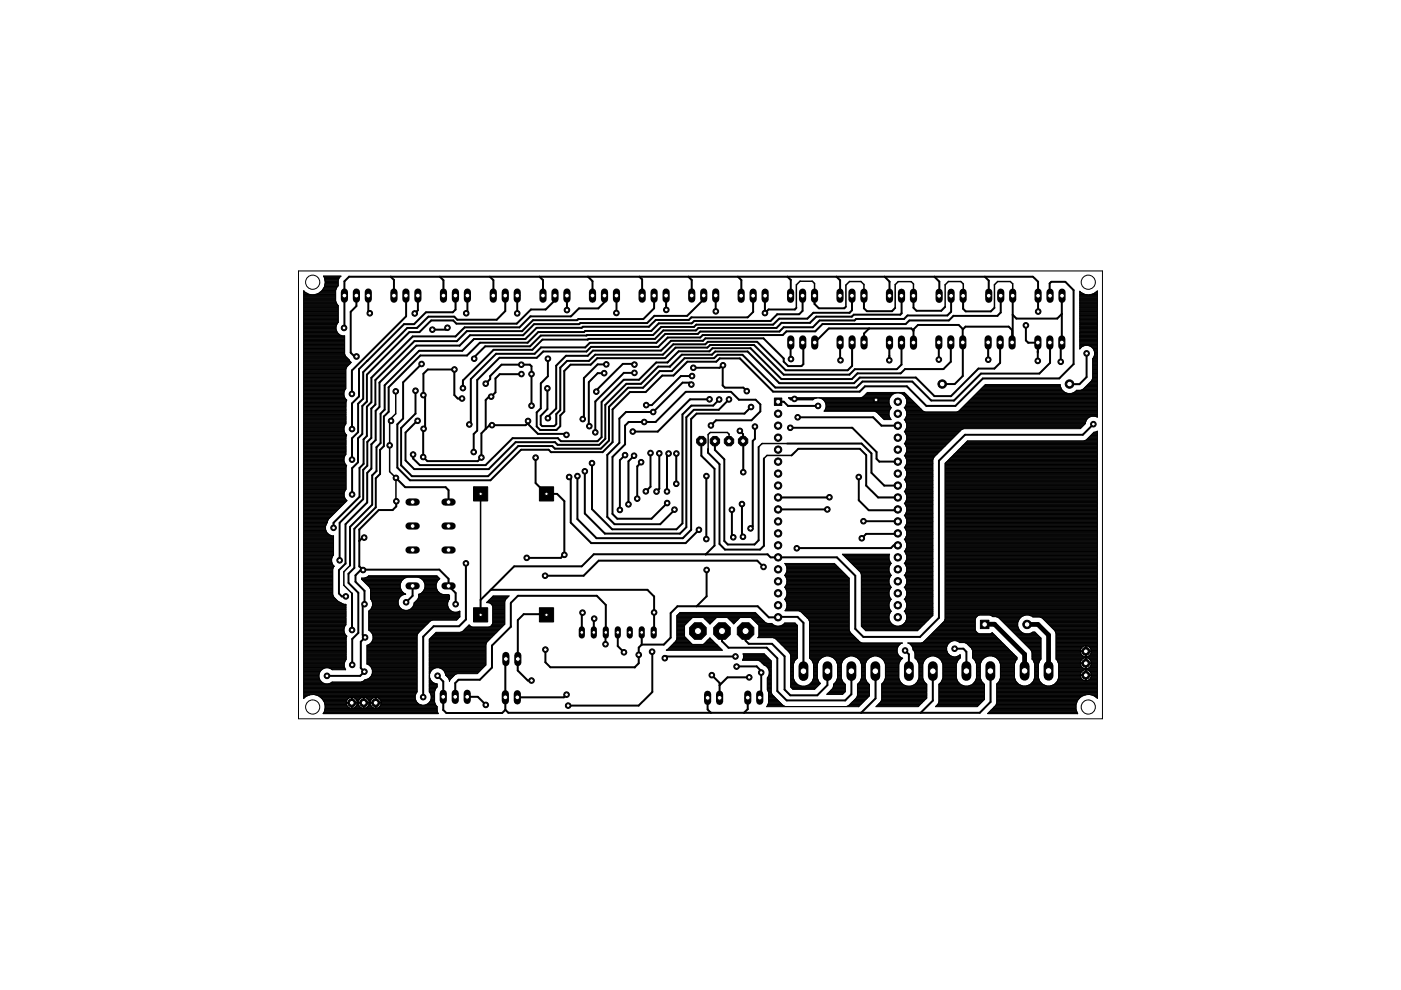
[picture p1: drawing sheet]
<svg xmlns="http://www.w3.org/2000/svg" width="297mm" height="210mm" viewBox="0 0 297 210" stroke-linecap="round" stroke-linejoin="round" font-family="sans-serif">
<g fill="none" stroke="#000" stroke-width=".42">
<path d="M82.8 58.7l.7 .7v3.3M93.3 58.7l.7 .7v3.3M103.9 58.7l.7 .7v3.3M114.4 58.7l.7 .7v3.3M124.7 58.7l.9 .9v3.1M135.6 58.7l.5 .5v3.5M145.9 58.7l.8 .7v3.3M156.5 58.7l.7 .7-.1 3.3M167 58.7l.7 .7-.1 3.3M177.4 58.7l.7 .7v3.3M187.6 58.7l1 1v3M198.1 58.7l1.1 1-.1 3"/>
<path d="M208.8 58.7l.8 .8v3.2M75.6 62.7v2.2l-1.2 1.2v8.7l.8 .8h.4M78.1 62.7v3.4l.3 .3M86.1 62.7v4.4l-11.5 11.4v5M88.6 62.7v3.1l-.7 .7M94.9 69.5l-.4 .4h-2.8M96.6 62.7v2.9l-.6 .6h-5.7l-2.5 2.5h-2.1l-9.6 9.6v5.8l-1.5 1.4v5.5M99.1 62.7v3.5l-.3 .2M107.1 62.7v3.3l-1.8 1.8h-8.3l-.7-.7h-5.5l-2.4 2.4h-2l-9.4 9.4v5.6l-1.1 1.1v6l-1.3 1.3v4.6M109.7 62.7v3.7M110.6 79.3h-4.6l-.9 .9v3l-1 .9h-.4l-.7 .7v6.2M117.7 62.7v.9l-2 2h-3.1l-3 3h-12.8l-.7-.7h-4.7l-2.5 2.5h-2.1l-9 9v5.7l-1 1v5.9l-.9 .9v5.1l-1.2 1.3v5.5"/>
<path d="M120.2 62.7v3M128.1 79.1h-1.4l-1.9 1.9 .1 9.4M128.2 62.7v1.4l-1.3 1.3h-4.2l-1.6 1.7h-8.6l-2.4 2.3h-11.6l-1.9 1.9h-9.1l-8.8 8.8v5.2l-.9 .9v6.2l-.7 .8v5.2l-.9 .8v6.1l-5.5 5.5v1.1M128.5 77.3h-1.8l-2.9 2.9v8.4l-.3 .3M130.7 62.7v3.7M134.5 77.3l-.1-.1h-2.3l-5.7 5.6v.2M134.5 79.1h-2.2l-6.1 6v6.6M138.7 62.7v2.7l-2.3 2.2h-13.8l-.2 .3h-9.4l-2.3 2.3h-11.7l-2.1 2.1h-9l-8.3 8.3v5.2l-.9 .8v6.3l-.8 .8v5l-.9 .9v6.2l-5 5v8M141.2 62.7l.1 3M142.1 77.7h-2.5l-3.7 3.7h-3.1l-4.5 4.5v7.1l-1.3 1.3h-8.8l-.5-.6h-8.4l-5.7 5.8h-15.8l-1.8-1.9v-5.9l2.5-2.5M142.1 77.7h.1M146.7 79.7h-2.3l-6.2 6.2h-1.2"/>
<path d="M149.2 62.7v.8l-3.5 3.5h-7l-1.5 1.5h-14.2l-.2 .2h-9.6l-2.3 2.4h-11.2l-2.2 2.2h-9.2l-7.8 7.8v5.2l-.8 .8v6.2l-1 .9v5.2l-.8 .9v6.2l-4.6 4.6v8.4l-1.4 1.4v4.9l.6 .6h.8M151.7 62.7l.1 3.3M153.2 77.3v4.4l.5 .5h3.9l.7 .7M153.3 77.4v-.1l-.7 .7h-5.6M159.7 62.7v3.4l-1.2 1.2h-11.9l-.6 .5h-7l-1.4 1.5h-14l-.3 .2h-9.5l-2.4 2.4h-10.9l-2.5 2.5h-9.1l-7.3 7.3v5.1l-.9 .9v6.3l-.9 .8v5.1l-.9 .9v6.2l-4.7 4.7v8.2M162.2 62.7v3.7l.7-.8h5.6l.3-.3M167.7 72.6v3.5M170.2 62.7v3.2l-.8 .7h-4.6l-1.4 1.5h-16.2l-.5 .5h-7l-1.6 1.6h-14l-.3 .2h-9.7l-2.2 2.3h-10.2l-2.7 2.7h-9.9l-6.7 6.7v5.2l-1 1v6.3l-.8 .8v5.1l-.9 .9v6.2l-4.6 4.5v8.3l-1.2 1.2v2l2.1 2.1v8.5l-1.3 1.3v5.5M170.2 72.6l.1 .1v4.5l-.4 .4h-2.8l-.9-.9v-.7l-4.3-4.3h-12.3l-.6 .6h-6.7l-2.1 2h-14.5l-1.1 1.1h-4.6l-2.1 2.1v9.1l-1.7 1.7v.4M172.7 62.7v1.8l.9 .9h5.4l.3-.4M178.1 72.6l.1 3.8M178.1 72.6h.1"/>
<path d="M180.6 62.7v3.1l-.5 .5h-7.7l-1.2 1.3h-6l-1.3 1.2h-16.3l-.5 .5h-6.9l-1.7 1.7-23.8 .1-2.3 2.3h-9.5l-2.4 2.3v.4M180.6 62.7h.1M180.7 72.6v5l-1 .9h-13.1l-6.1-6h-10.4l-.6 .5h-6.8l-2.2 2.2h-14.3l-1.3 1.3h-4.7l-1.4 1.5v9l-.9 .8v2.1l-.4 .4h-2.5l-.4-.3v-1.8l1.5-1.5v-4.4M183.2 62.7v2.7l.6 .6h5.3l.7-.7M184.3 69.6l-1.1 1.1v1.9M188.6 75.5h.1M188.6 72.6v3.8M191.1 62.7l.1 3.7-.3 .3h-9.9l-.4 .4h-7.5l-1.4 1.4h-6l-1.1 1h-16.5l-.5 .6h-7l-1.7 1.8-23.9 .1-2.1 2.2h-8.3l-6.5 6.5v1.6M191.1 72.6v4.7l-.9 1h-8.9l-1.2 1.1h-13.9l-6.3-6.2h-9.3l-.6 .5h-6.8l-2.2 2.2h-14.4l-1.4 1.4h-4.2l-1.4 1.4v8.5l-.8 .9v2.3l-.8 .8h-3.5l-.7-.8v-3l.9-.8v-5.3l1.5-1.5v-3.7M193.7 62.7v2.6l.6 .6h5.3l.8-.8M193.7 70.1l-.5-.5h-17.5l-3 3M199.1 72.6v3.7"/>
<path d="M201.6 72.6v4.1l-1.6 1.6h-8.1l-.9 .9h-9.2l-1.2 1.2h-14.9l-6.6-6.6h-8l-.7 .7h-6.5l-2.4 2.4h-2.4l-3.6 3.6h-3.3l-4.6 4.7v7.5l-.9 .8h-7.8l-.6-.6h-9.6l-5.7 5.7h-14l-1.4-1.4v-.8M201.7 62.7v3.4l-.8 .8h-8.5l-.7 .7h-10.2l-.3 .3h-7.4l-1.5 1.5h-6.1l-1 .9h-16.7l-.5 .5h-6.9l-2 1.9h-14l-1 1h-9.4l-1.4 1.3h-8.1l-5.4 5.4v9.3l-.3 .3M204.1 72.6h.1M204.2 69.8l-.1 9.9-1.7 1.7h-2.6M204.2 69.8l-.9-.9h-8.7l-.9 .9v2.8M204.2 62.7v2.8l.5 .5h5.4l.7-.7M209.5 72.6v3.7M209.5 76.3h.1M212 72.6v4.3l-1.2 1.2h-3.3l-5.9 5.9h-3.5l-3.9-3.9h-11.9l-1.2 1.1h-15.9l-6.7-6.7h-6.9l-.6 .7h-6.5l-2.4 2.5M212.2 62.7v3.6l-.7 .7h-9.4l-.9 .9h-8.4l-.8 .8h-17.6l-1.6 1.6h-6l-.8 .7h-17l-.5 .6h-6.9l-2 2h-14.3l-.9 .9h-9.2l-1.4 1.4h-7.9l-4.7 4.7v10.7l-.8 .7v3.8M212.2 62.7h.1M214.7 62.7v9.8l-.1 .1v-2.6l-.7-.7h-9.2l-.5 .5"/>
<path d="M217.5 69v3.2l.5 .5 2-.1M220 72.6v3.9M220 72.6h.1M220 74.5h.1M220.1 66.1v-6.4l-1.1-1h-145l-1 .9-.1 9.9M222.6 72.6v4.3l-2.2 2.3h-12.4l-5.7 5.7h-4.9l-4-4h-10.5l-1.3 1.3h-17.2l-7-7h-5.3l-.7 .7h-6.3l-2.7 2.8h-2.5l-3.6 3.5h-3.1l-4.1 4.1v7.1l-1.7 1.7h-9.8l-.5-.5h-7.2l-6.4 6.4h-16.2l-2.3-2.3v-8l3.1-3v-4.9M222.6 62.7l-.1-2.6 .4-.3h3l1.7 1.7v15.7l-3 3h-16.2l-5.8 5.9h-6.2l-4.1-4.2h-8.9l-1.1 1.1h-18.4l-7-7h-4.3l-.7 .7h-6.2l-2.9 2.9h-2.4l-3.5 3.5h-3.3l-3.7 3.7v6.9l-2.1 2.2h-11l-.5-.5h-5.8l-6.5 6.4h-17.1l-2.7-2.7v-9.1l1.3-1.3v-7.6l3.9-3.9M225.1 66.5l-.9 1h-8.7l-.8-.7M225.2 62.7l-.1 9.9-.2 .3v3.8M230.4 74.9v5l-1.5 1.5h-2.1M89.8 83.8h.1M89.8 83.8v-4.6l.9-.9h5.7l-.1 5.5 .7 .7h1"/>
<path d="M89.8 83.8l.3 .3v6.5l-.4 .4v5.9l.9 .9h10.7l.8-.8v-5.1l.9-.9M103 81.3l.9-.9v-.7l2.4-2.4h6.1l.3 .4v8.3M111.9 89.3h.1M112 89.6l-.6 .5h-7.6l-.8 .9M112 89.3l-.1 .6 2.1 2.1h5.9l.2 .2M113.6 97v5.4l2.3 2.3h2.2l1.6 1.6v11.3M132.5 96.5l-1.1 1.1v10.5M134.4 96.6l-1.2 1.2v9.1M135.9 98l-.8 .9v6.8M137.9 96.1v7.1l-1 1M139.8 96.1v7.6l-.6 .5M141.8 96.2h.1"/>
<path d="M141.8 96.2l-.4 .4v7.6M143.4 96.2v6.4M143.4 96.2h.1M146.6 81.5l-.4-.4h-1.5l-6.2 6.3h-5.8l-1.4 1.4v5.1l-2.5 2.6v13.1l1.5 1.5h9.7l3-3M148.7 93.5v3.1l2.8 2.8v16.3l-1.9 1.8M150.1 95.2v.8l2.4 2.4v16.9l1.2 1.2h7.5l.8-.8v-18.5M150.1 95.2h.1M150.4 84.7h-4.1l-6.8 6.8h-5.3M150.7 90.2l1.1-1.1h7.5l1.9-1.9v-1.5l-1-.9h-3.5l-1.7-1.7h-9.6l-6.4 6.4h-5.7l-.8 .7v4l-2.6 2.7v12.1l1 1h7.2l3.4-3.3M151.6 93.5v1.9l2 2v17.3l.7 .7h5.7l.8-.8v-19.8M152.5 84.7l-1.3 1.3h-4.6l-1.9 1.9v23.1l-1.3 1.2h-13.6l-4.3-4.3v-9.7M154.6 84.7l-2.2 2.2h-5.3l-1.6 1.6v23.3l-1.3 1.3h-16l-4.2-4.2v-9"/>
<path d="M156.9 91.4l.6 .7 .1 8M159.2 86.3l-1.4 1.4h-10.1l-1.2 1.1v23.5l-1.7 1.8h-18.3l-4.1-4v-9.2M160.1 90.4v2.6l-.5 .5v18.1l-.5 .4M165 85.2h1.2l.9 .9h6.3M166.9 94h15.8l2.1 2.1v4.1l2.7 2.8h2.9M167.6 90.7h13.1l5.1 5.1v1.5l.6 .6h4M167.8 96.6l1.4-1.4h13.1l1.3 1.3v6.5l2.6 2.5h4.2M169.1 88.5h16l1.8 1.8h3.5M231.8 89.9l-2.2 2.3h-25l-5.5 5.5v33.3l-4 4h-12.1l-1.7-1.7v-11.2l-3.9-3.9h-14l-.6-.7h-13.2M77.2 114h-.3l-.7 .7M83.9 101.3l2 2h8.6l.6 .6v2.5M84 106.3v1.1l-.8 .7h-2.9l-4.1 4.2v7.8l.7 .7"/>
<path d="M98.8 119.4v11.9M119.7 117.5l-.8 .8h-7.2M120.7 101.1l.3 .4v9.3l4.3 4.3h20.1l2.8-2.8M149.6 117.5h-23.7l-2.6 2.6h-14.3l-4.9 5M149.8 100.9l.1 .2-.1 .1v13.1M155.2 108.1v5.5l.3 .3M157.3 106.9v6.7l.2 .2M165 108h10.4M175.9 105.4l-10.9 .1M182.1 101.1v5l2.1 2.1h6l.2-.2M183.1 110.5l7.3 .1M190.4 113.1l-6.8 .1-.9 .9"/>
<path d="M190.4 115.6h-.9l-.6 .6h-20M74.6 125.8v7.8M76.9 120.8l.1 .1h-.5l-1.1 1.1v1.4l1.9 1.9v2.8M76.9 120.8h16.3l1.9 1.9v1.5l1.5 1.5v2.4M77.3 128.1h.1M77.3 128.1l-.4 .4v6.1l.5 .5-.9 1v5.5l.8 .8-.9 .9h-7.1M87.5 124.2v2.1l-1.4 1.4M98.8 131.3h.1M98.8 131.3l-1.5 1.5h-5.4l-2.2 2.2v12.8M104.1 125.1h33.2l1.4 1.4-.1 7.6M104.1 125.1l-2.2 2.1v3.2M107.3 139.7l-.2 10.8"/>
<path d="M109.8 139.7h.1M115.6 137.7v2.7l1.1 1.1h17.9M115.9 130.4l-.2-.2h-4.7l-1.2 1.3v10.7l2.1 2.1h.8M123.5 129.9l-.1 .1v4.1M126 131.2l-.1 2.9M128.4 134.1v-5.9l-1.9-1.9h-16.7l-1.5 1.5v5.1l-4 4v4.6l-2.6 2.6h-4.5l-.7 .7v2.9M128.4 134v2.6M131 134.1v2.9l1.3 1.3M136.1 136.7l-.7 .6v3.3l-.8 .9M136.1 134.1v2.6M138.3 138.2v8.5l-2.9 2.9h-14.9M149.8 120.8v5.6l-2.1 2.1"/>
<path d="M153.1 133.8v2.2l1.4 1.3h8.1l2.2 2.3v6.9l2 2h12.4l1.3-1.3v-4.9M155.9 139.2h-14.6l-.4 .4M158.1 133.8v2l.6 .7h5l2.6 2.7v7l1.3 1.2h5.7l2.1-2.1v-3M161.9 120.2l-1.4-1.3h-33.6l-3.2 3.2h-8.1M165 130.9h-2l-2.3-2.4h-17.1l-1.4 1.5v5.2l-1.5 1.5h-4.6M165 130.9l4.1-.1 1.2 1.3v10.2M165 130.9h.1M191.9 137.9l.8 .8v3.6M202.4 137.5h1.9l.6 .7v4.1M92.8 143.3l1.2 1.2v6l.6 .7h11.9l.6-.7M99.1 147.7h2.2l1.7 1.8M120.1 147.3l-.6 .5h-9.8"/>
<path d="M134.6 141.5h.1M150 148v2.4l.7 .7M150.9 143.2l1.7 1.6v3.2M156.2 141.3h4.2l1 1v5.3l-.3 .3M158.5 147.9v2.4l-.7 .8M158.9 143.6h-4.7l-1.6 1.7M185.6 142.3v5.8l-3 3M197.8 142.3v6.2l-2.6 2.6M210 142.3v6.5l-2.3 2.3h-99.9l-.7-.6"/>
</g>
<path d="M172.7 62.7v-2.6l-.5-.5h-2.6l-.8 .8v4.9M183.2 62.7v-2.4l-.7-.6h-2.4l-.8 .8v4.5M193.7 62.7v-2.5l-.5-.5h-2.8l-.6 .6v5M204.2 62.7v-2.5l-.5-.5h-2.6l-.7 .7v4.7M214.7 62.7v-2.5l-.5-.5h-2.7l-.7 .7v4.9M83.9 83v4.7l-1 1v.5l-.3 .3v10.5l1.3 1.3 .1 5M154.6 93.5v-1.4l-.4-.4h-3.6l-.5 .4v3.1M166.9 94h-5.3l-.8 .8M167.8 96.6h-5.2l-.6 .6M74.2 119.9l-1.3 1.3v2.9l1.7 1.7M101.9 104.7v22.5" fill="none" stroke="#000" stroke-width=".32"/>
<path d="M208.8 132.4h2.1l6.3 6.3v3.5M217.8 132.4h2.3l2.2 2.2v7.6" fill="none" stroke="#000" stroke-width="1"/>
<g fill="none" stroke="#000" stroke-width=".21">
<path d="M68.7 58.7h3.4M68.7 58.8h3.3M68.8 58.9l.2 .9-.2 1M68.8 58.9h.1M68.8 58.9l-.2-.4h3.7l-.6 .9M68.8 58.9h3.1M68.8 59.1h3.1M68.8 59.2h3M68.9 59.3h2.9M68.9 59.4h2.8M68.9 59.5h2.8M68.9 59.7h2.8"/>
<path d="M69 59.9h2.7M69 59.8h2.7M71.7 59.4v1.2l-.3 .3M64.4 71.2h8.7v3.8l.2 .5 .8 .8M64.4 73.3h8.7M64.4 79.9h8.9M64.4 79.8h8.9M64.4 79.7h8.9M64.4 79.5h8.9M64.4 79.4h8.9M64.4 79.3h8.9M64.4 79.2h8.9"/>
<path d="M64.4 79.1h8.9M64.4 79h8.9M64.4 78.8h8.9M64.4 78.7h8.9M64.4 78.6h8.9M64.4 78.5h8.9M64.4 78.3h8.9M64.4 78.2h8.9M64.4 78.1h9M64.4 78h9M64.4 77.9h9.1M64.4 77.7h9.2"/>
<path d="M64.4 77.6h9.3M64.4 77.5h9.4M64.4 77.4h9.5M64.4 77.3h9.7M64.4 77.2h9.8M64.4 77h9.9M64.4 76.9h10M64.4 76.8h10M64.4 76.7h9.9M64.4 76.5h9.7M64.4 76.4h9.7M64.4 76.3h9.6"/>
<path d="M64.4 76.2h9.5M64.4 76.1h9.4M64.4 75.9h9.3M64.4 75.8h9.2M64.4 75.7h9M64.4 75.6h8.9M64.4 75.5h8.8M64.4 75.3h8.8M64.4 75.2h8.7M64.4 75.1h8.7M64.4 75h8.7M64.4 74.8h8.7"/>
<path d="M64.4 74.7h8.7M64.4 74.6h8.7M64.4 74.5h8.7M64.4 74.4h8.7M64.4 74.3h8.7M64.4 74.1h8.7M64.4 74h8.7M64.4 73.9h8.7M64.4 73.8h8.7M64.4 73.6h8.7M64.4 73.5h8.7M64.4 73.4h8.7"/>
<path d="M64.4 73.2h8.7M64.4 73h8.7M64.4 72.9h8.7M64.4 72.8h8.7M64.4 72.7h8.7M64.4 72.6h8.7M64.4 72.4h8.7M64.4 72.3h8.7M64.4 72.2h8.7M64.4 72.1h8.7M64.4 72h8.7M64.4 71.8h8.7"/>
<path d="M64.4 71.7h8.7M64.4 71.6h8.7M64.4 71.5h8.7M64.4 71.4h8.7M64.4 71.1h7.9M64.4 71h7.7M64.4 70.9h7.5M64.4 70.8h7.4M64.4 70.6h7.2M64.4 70.5h7.1M64.4 70.4h7.1M64.4 70.3h7"/>
<path d="M64.4 70.1h7M64.4 70h6.9M64.4 69.9h6.9M64.4 69.8h6.8M64.4 69.7h6.8M64.4 69.6h6.8M64.4 69.4h6.8M64.4 69.3h6.8M64.4 69.2h6.9M64.4 69.1h6.9M64.4 68.9h7M64.4 68.8h7"/>
<path d="M64.4 68.7h7.1M64.4 68.6h7.1M64.4 68.5h7.2M64.4 68.3h7.3M64.4 68.2h7.3M64.4 68.1h7.3M64.4 68h7.3M64.4 67.9h7.3M64.4 67.7h7.3M64.4 67.6h7.3M64.4 67.5h7.3M64.4 67.4h7.3"/>
<path d="M64.4 67.2h7.3M64.4 67.1h7.3M64.4 67h7.3M64.4 66.9h7.3M64.4 66.8h7.3M64.4 66.7h7.3M64.4 66.5h7.3M64.4 66.4h7.3M64.4 66.3h7.3M64.4 66.2h7.3M64.4 66h7.3M64.4 65.9h7.3"/>
<path d="M64.4 65.8h7.3M64.4 65.7h7.3M64.4 65.6h7.3M64.4 65.4h7.3M64.4 65.3h7.3M64.4 65.2h7.3M64.4 65.1h7.3M64.4 65h7.3M64.4 64.8h7.3M64.4 64.7h7.3M64.4 64.6h7.2M64.4 64.5h7"/>
<path d="M64.4 64.4h7M64.4 64.2h6.9M64.4 64.1h6.9M64.4 64h6.8M64.4 63.9h6.8M64.4 63.8h6.8M64.4 63.6h6.8M64.4 63.5h6.8M64.4 63.4h6.8M64.4 63.3h6.8M64.4 63.2h6.8M64.4 63h6.8"/>
<path d="M64.4 62.9h6.8M64.4 62.8h6.8M64.4 62.7h6.8M64.4 62.5h6.8M64.4 62.4h1.4M64.4 62.3h1M64.4 62.2h.7M64.4 62.1h.5M64.4 62h.3M64.4 61.8h.2M64.4 61.7h.1M64.7 62l-.3-.4v86.5l.3-.3"/>
<path d="M64.7 62h.1M64.7 62l.9 .4M65.6 62.4h.1M65.6 62.4l.9 .1M66.5 62.5h.1M66.8 62.4h4.4M67.2 62.3h4M67.5 62.2l-1 .3M67.5 62.2v.1M67.5 62.2h3.7M67.7 62.1h3.5M67.9 62h3.3"/>
<path d="M68 61.8h3.2M68.2 61.7h3M68.3 61.6l-.8 .6M68.3 61.6v.1M68.3 61.6h2.9M68.4 61.5h2.8M68.5 61.3h2.7M68.5 61.2h2.8M68.6 61.1h2.8M68.7 61h2.7M68.7 60.9h2.7M68.8 60.8l-.5 .8"/>
<path d="M68.8 60.8h.1M68.8 60.7h2.8M68.8 60.6h2.9M68.8 60.5h2.9M68.9 60.4h2.8M68.9 60.3h2.8M68.9 60.1h2.8M68.9 60h2.8M71.4 60.9l-.2 .7v2.2l.5 1v3.6l-.2 .2M71.5 68.6a1.7 1.7 0 0 0 1.1 2.6M74.1 76.3v.2M74.1 76.5l.4 .4-1 .9-.2 .5v4.1l-.4 .8"/>
<path d="M228.9 71.2h3.8M228.9 74a1.72 1.72 0 0 1 2.9 0M228.9 73.3h1M228.9 74h.1M228.9 73.9h.1M228.9 73.8h.3M228.9 73.6h.4M228.9 73.5h.5M228.9 73.4h.7M228.9 73.2h3.8M228.9 73h3.8M228.9 72.9h3.8"/>
<path d="M228.9 72.8h3.8M228.9 72.7h3.8M228.9 72.6h3.8M228.9 72.4h3.8M228.9 72.3h3.8M228.9 72.2h3.8M228.9 72.1h3.8M228.9 72h3.8M228.9 71.8h3.8M228.9 71.7h3.8M228.9 71.6h3.8M228.9 71.5h3.8"/>
<path d="M228.9 71.4h3.8M228.9 71.1h3.8M228.9 71h3.8M228.9 70.9h3.8M228.9 70.8h3.8M228.9 70.6h3.8M228.9 70.5h3.8M228.9 70.4h3.8M228.9 70.3h3.8M228.9 70.1h3.8M228.9 70h3.8M228.9 69.9h3.8"/>
<path d="M228.9 69.8h3.8M228.9 69.7h3.8M228.9 69.6h3.8M228.9 69.4h3.8M228.9 69.3h3.8M228.9 69.2h3.8M228.9 69.1h3.8M228.9 68.9h3.8M228.9 68.8h3.8M228.9 68.7h3.8M228.9 68.6h3.8M228.9 68.5h3.8"/>
<path d="M228.9 68.3h3.8M228.9 68.2h3.8M228.9 68.1h3.8M228.9 68h3.8M228.9 67.9h3.8M228.9 67.7h3.8M228.9 67.6h3.8M228.9 67.5h3.8M228.9 67.4h3.8M228.9 67.2h3.8M228.9 67.1h3.8M228.9 67h3.8"/>
<path d="M228.9 66.9h3.8M228.9 66.8h3.8M228.9 66.7h3.8M228.9 66.5h3.8M228.9 66.4h3.8M228.9 66.3h3.8M228.9 66.2h3.8M228.9 66h3.8M228.9 65.9h3.8M228.9 65.8h3.8M228.9 65.7h3.8M228.9 65.6h3.8"/>
<path d="M228.9 65.4h3.8M228.9 65.3h3.8M228.9 65.2h3.8M228.9 65.1h3.8M228.9 65h3.8M228.9 64.8h3.8M228.9 64.7h3.8M228.9 64.6h3.8M228.9 64.5h3.8M228.9 64.4h3.8M228.9 64.2h3.8M228.9 64.1h3.8"/>
<path d="M228.9 64h3.8M228.9 63.9h3.8M228.9 63.8h3.8M228.9 63.6h3.8M228.9 63.5h3.8M228.9 63.4h3.8M228.9 63.3h3.8M228.9 63.2h3.8M228.9 63h3.8M228.9 62.9h3.8M228.9 62.8h3.8M228.9 62.7h3.8"/>
<path d="M228.9 62.5h3.8M228.9 62.4h1.3M228.9 62.3h.9M228.9 62.2h.7M228.9 62.1h.4M228.9 62h.2M228.9 61.8h.1M229.1 62h.1M229.1 62l.9 .4M229.1 62l-.2-.3v12.3M230 62.4h.1M230 62.4l1 .1"/>
<path d="M230.8 73.3h1.9M231 62.5h.1M231.1 73.4h1.6M231.2 62.4h1.5M231.4 73.5h1.3M231.5 73.6h1.2M231.6 73.8h1.1M231.7 79.9h1M231.7 79.8h1M231.7 79.7h1M231.7 79.5h1M231.7 79.4h1"/>
<path d="M231.7 79.3h1M231.7 79.2h1M231.7 79.1h1M231.7 79h1M231.7 78.8h1M231.7 78.7h1M231.7 78.6h1M231.7 78.5h1M231.7 78.3h1M231.7 78.2h1M231.7 78.1h1M231.7 78h1"/>
<path d="M231.7 77.9h1M231.7 77.7h1M231.7 77.6h1M231.7 77.5h1M231.7 77.4h1M231.7 77.3h1M231.7 77.2h1M231.7 77h1M231.7 76.9h1M231.7 76.8h1M231.7 76.7h1M231.7 76.5h1"/>
<path d="M231.7 76.4h1M231.7 76.3h1M231.7 76.2h1M231.7 76.1h1M231.7 62.3h1M231.7 73.9h1M231.8 75.9h.9M231.8 74a1.64 1.64 0 0 1-.1 2v4.2a6.3 6.3 0 0 1-2.6 2.5h-.8l-.4 .4-.7 .3M231.8 74h.9M231.8 75.8h.9M231.9 75.7h.8M231.9 74.1h.8"/>
<path d="M231.9 74.3h.8M231.9 62.2l-.9 .3M231.9 62.2l.1 .1M231.9 75.6h.8M232 74.4h.7M232 75.5h.7M232 62.2h.7M232 74.5h.7M232.1 75.3h.6M232.1 75.2h.6M232.1 75.1h.6M232.1 75h.6"/>
<path d="M232.1 74.8h.6M232.1 74.7h.6M232.1 74.6h.6M232.2 62.1h.5M232.3 62h.4M232.5 61.8h.2M232.6 61.7h.1M232.7 61.7v26.8l-.5-.3M232.7 61.7l-.8 .5M64.4 93.4h8.9M64.4 88.2h8.9M64.4 90.9h8.5"/>
<path d="M64.4 89h8.9M64.4 84.4h8.7M64.4 84.7h9M64.4 83.4h8.5M64.4 99.9h9M64.4 99.8h9M64.4 99.7h9M64.4 99.6h9M64.4 99.4h9M64.4 99.3h9M64.4 99.2h9M64.4 99.1h9"/>
<path d="M64.4 99h9M64.4 98.8h9M64.4 98.7h9.1M64.4 98.6h9M64.4 98.5h8.9M64.4 98.4h8.8M64.4 98.2h8.7M64.4 98.1h8.7M64.4 98h8.6M64.4 97.9h8.6M64.4 97.8h8.5M64.4 97.6h8.5"/>
<path d="M64.4 97.5h8.5M64.4 97.4h8.5M64.4 97.3h8.5M64.4 97.2h8.5M64.4 97h8.6M64.4 96.9h8.6M64.4 96.8h8.7M64.4 96.7h8.7M64.4 96.6h8.8M64.4 96.4h8.9M64.4 96.3h8.9M64.4 96.2h8.9"/>
<path d="M64.4 96.1h8.9M64.4 95.9h8.9M64.4 95.8h8.9M64.4 95.7h8.9M64.4 95.6h8.9M64.4 95.5h8.9M64.4 95.4h8.9M64.4 95.2h8.9M64.4 95.1h8.9M64.4 95h8.9M64.4 94.9h8.9M64.4 94.7h8.9"/>
<path d="M64.4 94.6h8.9M64.4 94.5h8.9M64.4 94.4h8.9M64.4 94.3h8.9M64.4 94.1h8.9M64.4 94h8.9M64.4 93.9h8.9M64.4 93.8h8.9M64.4 93.7h8.9M64.4 93.5h8.9M64.4 93.3h8.9M64.4 93.2h8.9"/>
<path d="M64.4 93h8.9M64.4 92.9h8.9M64.4 92.8h8.9M64.4 92.7h8.9M64.4 92.6h9M64.4 92.5h9M64.4 92.3h9.1M64.4 92.2h9.1M64.4 92.1h8.9M64.4 92h8.8M64.4 91.9h8.8M64.4 91.7h8.7"/>
<path d="M64.4 91.6h8.6M64.4 91.5h8.6M64.4 91.4h8.6M64.4 91.2h8.5M64.4 91.1h8.5M64.4 91h8.5M64.4 90.8h8.5M64.4 90.7h8.5M64.4 90.5h8.6M64.4 90.4h8.6M64.4 90.3h8.7M64.4 90.2h8.7"/>
<path d="M64.4 90h8.8M64.4 89.9h8.9M64.4 89.8h8.9M64.4 89.7h8.9M64.4 89.6h8.9M64.4 89.5h8.9M64.4 89.3h8.9M64.4 89.2h8.9M64.4 89.1h8.9M64.4 88.8h8.9M64.4 88.7h8.9M64.4 88.6h8.9"/>
<path d="M64.4 88.5h8.9M64.4 88.3h8.9M64.4 88.1h8.9M64.4 88h8.9M64.4 87.9h8.9M64.4 87.8h8.9M64.4 87.6h8.9M64.4 87.5h8.9M64.4 87.4h8.9M64.4 87.3h8.9M64.4 87.1h8.9M64.4 87h8.9"/>
<path d="M64.4 86.9h8.9M64.4 86.8h8.9M64.4 86.7h8.9M64.4 86.6h8.9M64.4 86.4h8.9M64.4 86.3h8.9M64.4 86.2h8.9M64.4 86.1h8.9M64.4 85.9h8.9M64.4 85.8h8.9M64.4 85.7h8.9M64.4 85.6h8.9"/>
<path d="M64.4 85.5h8.9M64.4 85.3h8.9M64.4 85.2h9M64.4 85.1h9M64.4 85h9M64.4 84.9h9.1M64.4 84.6h8.9M64.4 84.5h8.8M64.4 84.3h8.7M64.4 84.1h8.6M64.4 84h8.6M64.4 83.9h8.5"/>
<path d="M64.4 83.8h8.5M64.4 83.7h8.5M64.4 83.5h8.5M64.4 83.3h8.5M64.4 83.2h8.5M64.4 83.1h8.6M64.4 82.9h8.6M64.4 82.8h8.7M64.4 82.7h8.7M64.4 82.6h8.8M64.4 82.4h8.9M64.4 82.3h8.9"/>
<path d="M64.4 82.2h8.9M64.4 82.1h8.9M64.4 82h8.9M64.4 81.9h8.9M64.4 81.7h8.9M64.4 81.6h8.9M64.4 81.5h8.9M64.4 81.4h8.9M64.4 81.2h8.9M64.4 81.1h8.9M64.4 81h8.9M64.4 80.9h8.9"/>
<path d="M64.4 80.8h8.9M64.4 80.6h8.9M64.4 80.5h8.9M64.4 80.4h8.9M64.4 80.3h8.9M64.4 80.2h8.9M64.4 80h8.9M72.9 83.2v.7l.3 .6M72.9 90.6v.7l.3 .6M72.9 97.8l.6 .9M73.2 84.5l.3 .3-.2 .5v4.6l-.4 .7M73.2 91.9l.3 .3-.2 .4v3.8l-.4 .7v.7"/>
<path d="M73.5 98.7l-.1 .3v4.7l-.2 .2M167.2 84.4h21.5M167.3 84.5h5.5M167.5 84.6h5M172.4 84.7h-4.8l-.4-.4h15.3l.5-.2 .9-.9h7.8l3.6 3.6M173.1 84.4l-.8 .4M173.8 84.4l.6 .2 .5 .5 .2 .6M174.1 84.5h14.5M174.4 84.6h14.2M174.5 84.7h14M174.6 84.9h13.9M174.8 87.1h13.8"/>
<path d="M174.8 85h13.7M174.9 87l-.2 .2h10.7l.5 .2 1.6 1.6h1.5l-.5-.9M174.9 87h13.7M174.9 85.1h13.6M174.9 86.9h13.8M174.9 85.2h13.6M175 86.8h13.7M175 85.3h13.5M175 86.7h13.8M175 85.5h13.5M175.1 86.6h13.8M175.1 85.6h13.4"/>
<path d="M175.1 86.4l-.2 .6M175.1 85.7v.7M175.1 86.4h13.9M175.1 86.3h13.7M175.1 86.2h13.6M175.1 86.1h13.6M175.1 85.9h13.6M175.1 85.8h13.5M175.1 85.7h13.5M182.7 84.3h6M183 84.1h5.8M183.1 84h5.8"/>
<path d="M183.2 83.9h5.8M183.4 83.8h5.7M183.5 83.7h5.7M183.6 83.5h5.8M183.7 83.4h6M183.8 83.3h8M185.6 87.3h2.9M185.9 87.4h2.6M186 87.5h2.5M186.1 87.6h2.4M186.2 87.8h2.3M186.4 87.9h2.1"/>
<path d="M186.5 88h2M186.6 88.1h1.9M186.7 88.2h1.9M186.8 88.3h1.8M187 88.5h1.6M187.1 88.6h1.6M187.2 88.7h1.5M187.3 88.8h1.5M188.8 84.1a1.84 1.84 0 0 0 .2 2.3l-.2 .3M188.8 86.7l-.3 .6v.8M188.8 84.1a1.89 1.89 0 0 1 2.7-.4 1.89 1.89 0 0 1 .2 2.7l.2 .3M191 83.4h.9"/>
<path d="M191.3 83.5h.8M191.5 83.7h.7M191.6 83.8h.7M191.7 83.9h.7M191.7 89h38.7M191.7 86.4h3.2M191.8 96.6h6.6M191.8 94h9.1M191.8 91.5h11.7M191.8 99.1h6M191.8 99.2h6M191.8 96.7h6.5"/>
<path d="M191.8 94.1h9M191.8 91.6h11.5M191.8 89.1h38.5M191.8 86.6h3.3M191.9 84h.6M191.9 91.4h11.7M191.9 88.8h38.6M191.9 86.3h2.9M191.9 99h5.9M191.9 96.4h6.6M191.9 93.9h9.1M191.9 99.3h5.9"/>
<path d="M191.9 91.7a1.78 1.78 0 0 1-.2 2.4 1.74 1.74 0 0 1 0 2.5l.5 .9v.7M191.9 86.7a1.77 1.77 0 0 1-.2 2.3l.2 .2M191.9 99.4l.3 .6v.8M191.9 89.2l.3 .7M191.9 96.8h6.2M191.9 94.3h8.8M191.9 91.7h11.3M191.9 89.2h38.4M191.9 86.7h3.3M192 91.2h11.7M192 88.7h38.6M192 86.2h2.7"/>
<path d="M192 84.1h.7M192 99.4h5.8M192 98.8h5.8M192 96.9h6M192 96.3h6.6M192 94.4h8.6M192 93.8h9.2M192 86.8h3.3l.4 .4M192 91.9h11.1M192 89.3h38.2M192 84.3h.8M192 98.7h5.8"/>
<path d="M192 96.2h6.8M192 93.7h9.3M192 91.1h11.8M192 88.6h38.8M192 86.1h2.6M192 84.4h.9M192 99.6h5.8M192 97h6M192 94.5h8.4M192 92h11M192 89.5h38.2M192 86.9h3.4"/>
<path d="M192.1 96.1h6.8M192.1 93.5h9.3M192.1 91h11.9M192.1 88.5h38.8M192.1 85.9h2.4M192.1 99.7h5.7M192.1 98.6h5.7M192.1 97.2h5.8M192.1 94.6h8.2M192.1 92.1h10.8M192.1 89.6h38M192.1 88.3h39.1"/>
<path d="M192.1 87h3.5M192.1 85.8h2.3M192.1 84.5h.9M192.1 93.4h9.4M192.1 99.8h5.7M192.1 98.5h5.7M192.1 97.3h5.7M192.1 95.9h6.9M192.2 94.7h8M192.2 92.2h10.5M192.2 89.7h37.9M192.2 87.1h3.5"/>
<path d="M192.2 84.6h.9M192.2 88.2h40.5M192.2 98.4h5.6M192.2 95.8h6.9M192.2 93.3h9.5M192.2 90.8h37M192.2 85.7h2M192.2 84.7h1.1M192.2 99.9h5.6M192.2 97.4h5.6M192.2 94.9h7.9M192.2 92.3h10.4"/>
<path d="M192.2 89.8h37.9M192.2 87.3h3.8M192.2 95.7h7M192.2 93.2h9.6M192.2 90.7h37.1M192.2 88.1h40.5M192.2 85.6h1.9M192.2 89.9v.7l-.5 .9 .2 .2M192.2 98.2l-.5 .9 .2 .3M192.2 98.2h5.6M192.2 98.1h5.6M192.2 98h5.6"/>
<path d="M192.2 97.9h5.6M192.2 97.8h5.6M192.2 97.6h5.6M192.2 97.5h5.6M192.2 95.6h7.1M192.2 95.5h7.3M192.2 95.4h7.4M192.2 95.2h7.5M192.2 95.1h7.6M192.2 95h7.8M192.2 93h9.7M192.2 92.9h9.8"/>
<path d="M192.2 92.8h9.9M192.2 92.7h10M192.2 92.6h10.2M192.2 92.5h10.3M192.2 90.5h37.2M192.2 90.4h37.3M192.2 90.3h37.4M192.2 90.2h37.6M192.2 90h37.7M192.2 89.9h37.8M192.2 88h40.5M192.2 87.9h40.5"/>
<path d="M192.2 87.8h40.5M192.2 87.6h40.5M192.2 87.5h40.5M192.2 87.4h40.5M192.2 85.5h1.8M192.2 85.3h1.7M192.2 85.2h1.5M192.2 85.1h1.4M192.2 85h1.3M192.2 84.9h1.2M195.7 87.2l.5 .2h6.6l.5-.2M200.4 98.2v33.1l-.2 .4-4.4 4.4"/>
<path d="M200.4 98.2l4.7-4.7h24.7l.5-.2 1.6-1.7 .8-.2v56.7M200.4 99.9h32.3M200.4 99.8h32.3M200.4 99.7h32.3M200.4 99.6h32.3M200.4 99.4h32.3M200.4 99.3h32.3M200.4 99.2h32.3M200.4 99.1h32.3M200.4 99h32.3M200.4 98.8h32.3M200.4 98.7h32.3"/>
<path d="M200.4 98.6h32.3M200.4 98.5h32.3M200.4 98.4h32.3M200.4 98.2h32.3M200.5 98.1h32.2M200.6 98h32.1M200.7 97.9h32M200.9 97.8h31.8M201 97.6h31.7M201.1 97.5h31.6M201.2 97.4h31.5M201.3 97.3h31.4"/>
<path d="M201.4 97.2h31.3M201.6 97h31.1M201.7 96.9h31M201.8 96.8h30.9M201.9 96.7h30.8M202.1 96.6h30.6M202.2 96.4h30.5M202.3 96.3h30.4M202.4 96.2h30.3M202.5 96.1h30.2M202.6 95.9h30.1M202.8 95.8h29.9"/>
<path d="M202.9 95.7h29.8M203 95.6h29.7M203 87.3h29.7M203.1 95.5h29.6M203.3 95.4h29.4M203.3 87.1h29.4M203.4 95.2h29.3M203.4 87h29.3M203.5 95.1h29.2M203.5 86.9h29.2M203.6 95h29.1M203.7 86.8h29"/>
<path d="M203.8 94.9h28.9M203.8 86.7h28.9M203.9 94.7h28.8M203.9 86.6h28.8M204 94.6h28.7M204 86.4h28.7M204.1 94.5h28.6M204.1 86.3h28.6M204.2 94.4h28.5M204.3 86.2h28.4M204.3 90.9l-.4 .2-5.9 5.9-.2 .4v33.1l-3.3 3.2h-10.9l-1-.9v-11l-.2-.5-3.8-3.8h10l-.1 1.1 .3 .6M204.3 94.3h28.4"/>
<path d="M204.4 86.1h28.3M204.5 94.1h28.2M204.5 85.9h28.2M204.6 94h28.1M204.6 85.8h28.1M204.7 93.9h28M204.7 85.7h28M204.8 93.8h27.9M204.9 85.6h27.8M204.9 93.7h27.8M205 85.5h27.7M205.1 93.5h27.6"/>
<path d="M205.1 85.3h27.6M205.2 85.2h27.5M205.3 85.1h27.4M205.5 85h27.2M205.6 84.9h27.1M205.7 84.7h27M205.8 84.6h26.9M206 84.5h26.7M206.1 84.4h26.6M206.2 84.3h26.5M206.3 84.1h26.4M206.4 84h26.3"/>
<path d="M206.5 83.9h26.2M206.7 83.8h26M206.8 83.7h25.9M206.9 83.5h25.8M207 83.4h25.7M207.2 83.3h18.9M207.3 83.2h18.5M207.4 83.1h18.2M207.5 82.9h17.9M207.6 82.8h17.7M207.8 82.7h17.4M207.9 82.6h17.2"/>
<path d="M208 82.4h17M208.1 82.3h16.9M208.2 82.2h16.7M208.4 82.1h16.5M208.5 82h16.3M208.6 81.9h16.2M208.7 81.7h16.1M208.9 81.6h15.9M224.8 81.8v-.3h-15.9l-5.6 5.7M224.8 81.8l.3 .7 .5 .6 .8 .3M227.5 83.3h5.2M227.8 83.2h4.9"/>
<path d="M228 83.1h4.7M228.1 82.9h4.6M228.2 82.8h4.5M229.3 82.7h3.4M229.6 82.6h3.1M229.7 82.4h3M229.8 82.3h2.9M230 93.4h2.7M230 82.2h2.7M230.1 82.1h2.6M230.1 89.6v.2M230.1 89.8l-1.1 1.1h-36.9"/>
<path d="M230.2 82h2.5M230.3 93.3h2.4M230.3 81.9h2.4M230.4 93.2h2.3M230.4 81.7h2.3M230.5 93h2.2M230.5 81.6h2.2M230.7 92.9h2M230.7 81.5h2M230.8 92.8h1.9M230.8 81.4h1.9M230.9 92.7h1.8"/>
<path d="M230.9 81.2h1.8M231 92.6h1.7M231 81.1h1.7M231.1 92.5h1.6M231.2 81h1.5M231.2 92.3h1.5M231.3 80.9h1.4M231.4 92.2h1.3M231.4 80.8h1.3M231.5 88.2l-.7 .3-.4 .5-.3 .6M231.5 92.1h1.2M231.5 80.6h1.2"/>
<path d="M231.5 80.5h1.2M231.6 80.4h1.1M231.6 92h1.1M231.6 80.3h1.1M231.7 80.2h1M231.7 80h1M231.7 91.9h1M231.9 91.7h.8M232.2 91.6h.5M232.4 88.3h.3M232.5 91.5h.2M64.4 119.5h6"/>
<path d="M64.4 120h6.4M64.4 119.8h6.2M64.4 119.7h6.1M64.4 119.6h6.1M64.4 119.3h6M64.4 119.2h6M64.4 119.1h5.9M64.4 119h5.9M64.4 118.9h5.9M64.4 118.7h5.9M64.4 118.6h5.9M64.4 118.5h5.9"/>
<path d="M64.4 118.4h5.9M64.4 118.3h6M64.4 118.1h6M64.4 118h6.1M64.4 117.9h6.1M64.4 117.8h6.2M64.4 117.7h6.3M64.4 117.5h6.3M64.4 117.4h6.3M64.4 117.3h6.3M64.4 117.2h6.3M64.4 117.1h6.3"/>
<path d="M64.4 116.9h6.3M64.4 116.8h6.3M64.4 116.7h6.3M64.4 116.6h6.3M64.4 116.5h6.3M64.4 116.3h6.3M64.4 116.2h6.3M64.4 116.1h6.3M64.4 116h6.3M64.4 115.8h6.3M64.4 115.7h6.3M64.4 115.6h6.3"/>
<path d="M64.4 115.5h6.3M64.4 115.4h6.3M64.4 115.3h6.3M64.4 115.1h6.3M64.4 115h6.3M64.4 114.9h6.3M64.4 114.8h6.3M64.4 114.6h6.3M64.4 114.5h6.3M64.4 114.4h6.3M64.4 114.3h6.3M64.4 114.2h6.3"/>
<path d="M64.4 114h6.3M64.4 113.9h6.3M64.4 113.8h6.3M64.4 113.7h6.3M64.4 113.6h5.9M64.4 113.4h5.6M64.4 113.3h5.3M64.4 113.2h5.2M64.4 113.1h5.1M64.4 112.9h4.9M64.4 112.8h4.9M64.4 112.7h4.8"/>
<path d="M64.4 112.6h4.8M64.4 112.5h4.7M64.4 112.4h4.7M64.4 112.2h4.6M64.4 112.1h4.6M64.4 112h4.6M64.4 111.9h4.6M64.4 111.7h4.6M64.4 111.6h4.6M64.4 111.5h4.6M64.4 111.4h4.7M64.4 111.3h4.8"/>
<path d="M64.4 111.1h4.8M64.4 111h4.8M64.4 110.9h4.9M64.4 110.8h5M64.4 110.7h5M64.4 110.5h5M64.4 110.4h5.1M64.4 110.3h5.1M64.4 110.2h5.2M64.4 110.1h5.3M64.4 109.9h5.4M64.4 109.8h5.5"/>
<path d="M64.4 109.7h5.6M64.4 109.6h5.7M64.4 109.5h5.9M64.4 109.3h6M64.4 109.2h6.1M64.4 109.1h6.2M64.4 109h6.4M64.4 108.9h6.5M64.4 108.7h6.6M64.4 108.6h6.7M64.4 108.5h6.8M64.4 108.4h7"/>
<path d="M64.4 108.2h7.1M64.4 108.1h7.2M64.4 108h7.3M64.4 107.9h7.4M64.4 107.8h7.6M64.4 107.7h7.7M64.4 107.5h7.8M64.4 107.4h7.9M64.4 107.3h8.1M64.4 107.2h8.2M64.4 107h8.3M64.4 106.9h8.4"/>
<path d="M64.4 106.8h8.5M64.4 106.7h8.6M64.4 106.6h8.8M64.4 106.4h8.9M64.4 106.3h9M64.4 106.2h9.1M64.4 106.1h9.1M64.4 106h9M64.4 105.8h8.9M64.4 105.7h8.8M64.4 105.6h8.7M64.4 105.5h8.7"/>
<path d="M64.4 105.4h8.6M64.4 105.2h8.6M64.4 105.1h8.6M64.4 105h8.6M64.4 104.9h8.6M64.4 104.8h8.6M64.4 104.6h8.6M64.4 104.5h8.6M64.4 104.4h8.6M64.4 104.3h8.7M64.4 104.2h8.7M64.4 104h8.8"/>
<path d="M64.4 103.9h8.8M64.4 103.8h8.9M64.4 103.7h9M64.4 103.5h9M64.4 103.4h9M64.4 103.3h9M64.4 103.2h9M64.4 103.1h9M64.4 103h9M64.4 102.8h9M64.4 102.7h9M64.4 102.6h9"/>
<path d="M64.4 102.5h9M64.4 102.3h9M64.4 102.2h9M64.4 102.1h9M64.4 102h9M64.4 101.9h9M64.4 101.7h9M64.4 101.6h9M64.4 101.5h9M64.4 101.4h9M64.4 101.3h9M64.4 101.1h9"/>
<path d="M64.4 101h9M64.4 100.9h9M64.4 100.8h9M64.4 100.6h9M64.4 100.5h9M64.4 100.4h9M64.4 100.3h9M64.4 100.2h9M64.4 100.1h9M70.3 118.5v.6M70.3 119.1l.6 1M70.7 117.7l-.4 .8"/>
<path d="M73 104.5v.7l.2 .6 .4 .4-4 3.9-.2 .7a1.69 1.69 0 0 0-.2 1.8 1.69 1.69 0 0 0 1.5 1v4.1M73.2 103.9l-.2 .6M166.5 119.6h10.5M166.6 119.7h10.5M166.6 119.8h10.7M166.7 120h10.7M178.6 117.5h10M178.8 117.7h9.8M178.9 117.8h9.6M179 117.9h9.5M179.1 118h9.4M179.2 118.1h9.3"/>
<path d="M179.4 118.3h9.1M179.5 118.4h9M179.6 118.5h8.9M179.7 118.6h8.8M179.9 118.7h8.7M180 118.9h8.6M180.1 119h8.6M180.2 119.1h8.5M180.3 119.2h8.5M180.4 119.3h8.5M180.6 119.5h8.4M180.7 119.6h8.1"/>
<path d="M180.8 119.7h7.9M180.9 119.8h7.8M181 120h7.7M188.8 119.2l.2 .2-.5 .9M191.7 119.5h6.1M191.8 116.9h6M191.8 114.4h6M191.8 111.9h6M191.8 109.3h6M191.8 106.8h6M191.8 104.3h6M191.8 104.2h6"/>
<path d="M191.8 101.7h6M191.8 101.6h6M191.8 114.3h6M191.8 111.7h6M191.8 109.2h6M191.8 106.7h6M191.8 119.3h6M191.8 116.8h6M191.9 119.6h5.9M191.9 117.1h5.9M191.9 114.5h5.9M191.9 112h5.9"/>
<path d="M191.9 109.5h5.9M191.9 106.9h5.9M191.9 106.6h5.9M191.9 104.4h5.9M191.9 104h5.9M191.9 101.9h5.9M191.9 101.5h5.9M191.9 111.6l-.2 .2a1.78 1.78 0 0 1 .2 2.4M191.9 101.9l.3 .7v.7M191.9 114.2l-.2 .2a1.78 1.78 0 0 1 .2 2.3M191.9 116.7l-.2 .2a1.78 1.78 0 0 1 .2 2.3M191.9 119.2l-.2 .2a1.74 1.74 0 0 1 0 2.6 1.74 1.74 0 0 1 0 2.5 1.74 1.74 0 0 1 0 2.6"/>
<path d="M191.9 109.1l-.2 .2 .5 .9M191.9 106.6l-.2 .1 .5 1M191.9 104.4l.3 .7M191.9 119.2h5.9M191.9 116.7h5.9M191.9 114.2h5.9M191.9 111.6h5.9M191.9 109.1h5.9M192 119.7h5.8M192 117.2h5.8M192 114.6h5.8M192 112.1h5.8"/>
<path d="M192 111.5h5.8M192 109.6h5.8M192 109h5.8M192 107h5.8M192 106.4h5.8M192 104.5h5.8M192 103.9h5.8M192 102h5.8M192 101.4h5.8M192 119.1h5.8M192 116.6h5.8M192 114h5.8"/>
<path d="M192 119.8h5.8M192 117.3h5.8M192 114.8h5.8M192 112.2h5.8M192 109.7h5.8M192 107.2h5.8M192 104.6h5.8M192 103.8h5.8M192 102.1h5.8M192 101.3h5.8M192 119h5.8M192 116.5h5.8"/>
<path d="M192 113.9h5.8M192 111.4h5.8M192 108.9h5.8M192 106.3h5.8M192.1 120h5.7M192.1 117.4h5.7M192.1 114.9h5.7M192.1 112.4h5.7M192.1 109.8h5.7M192.1 116.3h5.7M192.1 113.8h5.7M192.1 111.3h5.7"/>
<path d="M192.1 108.7h5.7M192.1 107.3h5.7M192.1 106.2h5.7M192.1 104.8h5.7M192.1 103.7h5.7M192.1 102.2h5.7M192.1 101.1h5.7M192.1 118.9h5.7M192.1 117.5h5.7M192.1 115h5.7M192.1 112.5h5.7M192.1 109.9h5.7"/>
<path d="M192.1 108.6h5.7M192.1 107.4h5.7M192.1 106.1h5.7M192.1 104.9h5.7M192.1 103.5h5.7M192.1 102.3h5.7M192.1 101h5.7M192.2 118.7h5.6M192.2 116.2h5.6M192.2 113.7h5.6M192.2 111.1h5.6M192.2 117.7h5.6"/>
<path d="M192.2 115.1h5.6M192.2 112.6h5.6M192.2 110.1h5.6M192.2 107.5h5.6M192.2 105h5.6M192.2 103.4h5.6M192.2 100.9h5.6M192.2 118.6h5.6M192.2 116.1h5.6M192.2 113.6h5.6M192.2 111h5.6M192.2 108.5h5.6"/>
<path d="M192.2 106h5.6M192.2 102.5h5.6M192.2 117.8h5.6M192.2 115.3h5.6M192.2 112.7h5.6M192.2 100.8l-.5 .9 .2 .2M192.2 105.1v.8M192.2 107.7v.7M192.2 110.2v.7M192.2 110.9l-.3 .7M192.2 108.4l-.3 .7M192.2 105.9l-.3 .7"/>
<path d="M192.2 103.3l-.5 .9 .2 .2M192.2 118.5h5.6M192.2 118.4h5.6M192.2 118.3h5.6M192.2 118.1h5.6M192.2 118h5.6M192.2 117.9h5.6M192.2 116h5.6M192.2 115.8h5.6M192.2 115.7h5.6M192.2 115.6h5.6M192.2 115.5h5.6"/>
<path d="M192.2 115.4h5.6M192.2 113.4h5.6M192.2 113.3h5.6M192.2 113.2h5.6M192.2 113.1h5.6M192.2 112.9h5.6M192.2 112.8h5.6M192.2 110.9h5.6M192.2 110.8h5.6M192.2 110.7h5.6M192.2 110.5h5.6M192.2 110.4h5.6"/>
<path d="M192.2 110.3h5.6M192.2 110.2h5.6M192.2 108.4h5.6M192.2 108.2h5.6M192.2 108.1h5.6M192.2 108h5.6M192.2 107.9h5.6M192.2 107.8h5.6M192.2 107.7h5.6M192.2 105.8h5.6M192.2 105.7h5.6M192.2 105.6h5.6"/>
<path d="M192.2 105.5h5.6M192.2 105.4h5.6M192.2 105.2h5.6M192.2 105.1h5.6M192.2 103.3h5.6M192.2 103.2h5.6M192.2 103.1h5.6M192.2 103h5.6M192.2 102.8h5.6M192.2 102.7h5.6M192.2 102.6h5.6M192.2 100.8h5.6"/>
<path d="M192.2 100.6h5.6M192.2 100.5h5.6M192.2 100.4h5.6M192.2 100.3h5.6M192.2 100.2h5.6M192.2 100.1h5.6M200.4 119.5h32.3M200.4 120h32.3M200.4 119.8h32.3M200.4 119.7h32.3M200.4 119.6h32.3M200.4 119.3h32.3"/>
<path d="M200.4 119.2h32.3M200.4 119.1h32.3M200.4 119h32.3M200.4 118.9h32.3M200.4 118.7h32.3M200.4 118.6h32.3M200.4 118.5h32.3M200.4 118.4h32.3M200.4 118.3h32.3M200.4 118.1h32.3M200.4 118h32.3M200.4 117.9h32.3"/>
<path d="M200.4 117.8h32.3M200.4 117.7h32.3M200.4 117.5h32.3M200.4 117.4h32.3M200.4 117.3h32.3M200.4 117.2h32.3M200.4 117.1h32.3M200.4 116.9h32.3M200.4 116.8h32.3M200.4 116.7h32.3M200.4 116.6h32.3M200.4 116.5h32.3"/>
<path d="M200.4 116.3h32.3M200.4 116.2h32.3M200.4 116.1h32.3M200.4 116h32.3M200.4 115.8h32.3M200.4 115.7h32.3M200.4 115.6h32.3M200.4 115.5h32.3M200.4 115.4h32.3M200.4 115.3h32.3M200.4 115.1h32.3M200.4 115h32.3"/>
<path d="M200.4 114.9h32.3M200.4 114.8h32.3M200.4 114.6h32.3M200.4 114.5h32.3M200.4 114.4h32.3M200.4 114.3h32.3M200.4 114.2h32.3M200.4 114h32.3M200.4 113.9h32.3M200.4 113.8h32.3M200.4 113.7h32.3M200.4 113.6h32.3"/>
<path d="M200.4 113.4h32.3M200.4 113.3h32.3M200.4 113.2h32.3M200.4 113.1h32.3M200.4 112.9h32.3M200.4 112.8h32.3M200.4 112.7h32.3M200.4 112.6h32.3M200.4 112.5h32.3M200.4 112.4h32.3M200.4 112.2h32.3M200.4 112.1h32.3"/>
<path d="M200.4 112h32.3M200.4 111.9h32.3M200.4 111.7h32.3M200.4 111.6h32.3M200.4 111.5h32.3M200.4 111.4h32.3M200.4 111.3h32.3M200.4 111.1h32.3M200.4 111h32.3M200.4 110.9h32.3M200.4 110.8h32.3M200.4 110.7h32.3"/>
<path d="M200.4 110.5h32.3M200.4 110.4h32.3M200.4 110.3h32.3M200.4 110.2h32.3M200.4 110.1h32.3M200.4 109.9h32.3M200.4 109.8h32.3M200.4 109.7h32.3M200.4 109.6h32.3M200.4 109.5h32.3M200.4 109.3h32.3M200.4 109.2h32.3"/>
<path d="M200.4 109.1h32.3M200.4 109h32.3M200.4 108.9h32.3M200.4 108.7h32.3M200.4 108.6h32.3M200.4 108.5h32.3M200.4 108.4h32.3M200.4 108.2h32.3M200.4 108.1h32.3M200.4 108h32.3M200.4 107.9h32.3M200.4 107.8h32.3"/>
<path d="M200.4 107.7h32.3M200.4 107.5h32.3M200.4 107.4h32.3M200.4 107.3h32.3M200.4 107.2h32.3M200.4 107h32.3M200.4 106.9h32.3M200.4 106.8h32.3M200.4 106.7h32.3M200.4 106.6h32.3M200.4 106.4h32.3M200.4 106.3h32.3"/>
<path d="M200.4 106.2h32.3M200.4 106.1h32.3M200.4 106h32.3M200.4 105.8h32.3M200.4 105.7h32.3M200.4 105.6h32.3M200.4 105.5h32.3M200.4 105.4h32.3M200.4 105.2h32.3M200.4 105.1h32.3M200.4 105h32.3M200.4 104.9h32.3"/>
<path d="M200.4 104.8h32.3M200.4 104.6h32.3M200.4 104.5h32.3M200.4 104.4h32.3M200.4 104.3h32.3M200.4 104.2h32.3M200.4 104h32.3M200.4 103.9h32.3M200.4 103.8h32.3M200.4 103.7h32.3M200.4 103.5h32.3M200.4 103.4h32.3"/>
<path d="M200.4 103.3h32.3M200.4 103.2h32.3M200.4 103.1h32.3M200.4 103h32.3M200.4 102.8h32.3M200.4 102.7h32.3M200.4 102.6h32.3M200.4 102.5h32.3M200.4 102.3h32.3M200.4 102.2h32.3M200.4 102.1h32.3M200.4 102h32.3"/>
<path d="M200.4 101.9h32.3M200.4 101.7h32.3M200.4 101.6h32.3M200.4 101.5h32.3M200.4 101.4h32.3M200.4 101.3h32.3M200.4 101.1h32.3M200.4 101h32.3M200.4 100.9h32.3M200.4 100.8h32.3M200.4 100.6h32.3M200.4 100.5h32.3"/>
<path d="M200.4 100.4h32.3M200.4 100.3h32.3M200.4 100.2h32.3M200.4 100.1h32.3M64.4 128.1h8.9v4.4l-.1 .1M64.4 131.5h8.9M64.4 134h8.6M64.4 133h8.6M64.4 127.8h7.9M64.4 126.3h6.3M64.4 122.4h6.1M64.4 126h6.1"/>
<path d="M64.4 130.9h8.9M64.4 129.8h8.9M64.4 132.7h8.8M64.4 129.5h8.9M64.4 138.6h9M64.4 130.8h8.9M64.4 135.9h9M64.4 139.2h9M64.4 138.9h9M64.4 138h9M64.4 140h8.9M64.4 139.8h9"/>
<path d="M64.4 139.7h9M64.4 139.6h9M64.4 139.5h9M64.4 139.4h9M64.4 139.1h9M64.4 139h9M64.4 138.7h9M64.4 138.5h9M64.4 138.4h9M64.4 138.3h9M64.4 138.2h9M64.4 137.9h9"/>
<path d="M64.4 137.8h9M64.4 137.7h9M64.4 137.6h9M64.4 137.4h9M64.4 137.3h9M64.4 137.2h9M64.4 137.1h9M64.4 136.9h9M64.4 136.8h9M64.4 136.7h9M64.4 136.6h9M64.4 136.5h9"/>
<path d="M64.4 136.4h9M64.4 136.2h9M64.4 136.1h9M64.4 136h9M64.4 135.7h9M64.4 135.6h9M64.4 135.5h9M64.4 135.4h9M64.4 135.3h9M64.4 135.1h9M64.4 135h9.1M64.4 134.9h9.1"/>
<path d="M64.4 134.8h9M64.4 134.7h8.9M64.4 134.5h8.8M64.4 134.4h8.7M64.4 134.3h8.7M64.4 134.2h8.6M64.4 133.9h8.5M64.4 133.8h8.5M64.4 133.7h8.5M64.4 133.6h8.5M64.4 133.5h8.5M64.4 133.3h8.5"/>
<path d="M64.4 133.2h8.5M64.4 133.1h8.6M64.4 132.8h8.7M64.4 132.6h8.8M64.4 132.5h8.9M64.4 132.4h8.9M64.4 132.2h8.9M64.4 132.1h8.9M64.4 132h8.9M64.4 131.9h8.9M64.4 131.8h8.9M64.4 131.6h8.9"/>
<path d="M64.4 131.4h8.9M64.4 131.3h8.9M64.4 131.2h8.9M64.4 131h8.9M64.4 130.7h8.9M64.4 130.6h8.9M64.4 130.4h8.9M64.4 130.3h8.9M64.4 130.2h8.9M64.4 130.1h8.9M64.4 130h8.9M64.4 129.7h8.9"/>
<path d="M64.4 129.6h8.9M64.4 129.3h8.9M64.4 129.2h8.9M64.4 129.1h8.9M64.4 129h8.9M64.4 128.9h8.9M64.4 128.8h8.9M64.4 128.6h8.9M64.4 128.5h8.9M64.4 128.4h8.9M64.4 128.3h8.9M64.4 128h8.3"/>
<path d="M64.4 127.9h8M64.4 127.7h7.6M64.4 127.6h7.3M64.4 127.4h7.2M64.4 127.3h7.1M64.4 127.2h7M64.4 127.1h6.8M64.4 126.9h6.7M64.4 126.8h6.6M64.4 126.7h6.5M64.4 126.6h6.4M64.4 126.4h6.3"/>
<path d="M64.4 126.2h6.2M64.4 126.1h6.1M64.4 125.9h6.1M64.4 125.7h6.1M64.4 125.6h6.1M64.4 125.5h6.1M64.4 125.4h6.1M64.4 125.2h6.1M64.4 125.1h6.1M64.4 125h6.1M64.4 124.9h6.1M64.4 124.8h6.1"/>
<path d="M64.4 124.7h6.1M64.4 124.5h6.1M64.4 124.4h6.1M64.4 124.3h6.1M64.4 124.2h6.1M64.4 124h6.1M64.4 123.9h6.1M64.4 123.8h6.1M64.4 123.7h6.1M64.4 123.6h6.1M64.4 123.4h6.1M64.4 123.3h6.1"/>
<path d="M64.4 123.2h6.1M64.4 123.1h6.1M64.4 123h6.1M64.4 122.9h6.1M64.4 122.7h6.1M64.4 122.6h6.1M64.4 122.5h6.1M64.4 122.2h6.1M64.4 122.1h6.1M64.4 122h6.1M64.4 121.9h6.1M64.4 121.8h6.1"/>
<path d="M64.4 121.6h6.1M64.4 121.5h6.1M64.4 121.4h6.1M64.4 121.3h6.1M64.4 121.2h6.1M64.4 121h6.1M64.4 120.9h6.1M64.4 120.8h6.1M64.4 120.7h6.1M64.4 120.5h6.2M64.4 120.4h6.2M64.4 120.3h6.3"/>
<path d="M64.4 120.2h6.3M64.4 120.1h6.4M70.5 126.1l.3 .5M70.8 120.2l-.3 .4v5.5M70.8 126.6l.9 .9M70.9 120.1l-.1 .1M71.7 127.5l1.3 .6M72.9 133.9l.3 .6M73.2 132.6l-.3 .6v.7M73.2 134.5l.3 .4M73.5 134.9l-.1 .3v4.7l-.4 .8M76.7 122.7h8.9"/>
<path d="M76.7 122.6h9.1M76.7 122.9h8.8M76.8 123h8.6M76.9 123.1h8.3M77 123.2h8.1M77.2 123.3h7.9M77.3 123.4h7.7M77.4 123.6h7.6M77.5 122.5h8.6M77.5 123.7h7.4M77.7 123.8h7.2M77.8 123.9h7.1"/>
<path d="M77.8 136.8v4M77.8 122.4h15.1M77.8 138.6h10.6M77.8 139.2h10.6M77.8 138.9h10.6M77.8 138h10.6M77.8 140h10.6M77.8 139.8h10.6M77.8 139.7h10.6M77.8 139.6h10.6M77.8 139.5h10.6M77.8 139.4h10.6"/>
<path d="M77.8 139.1h10.6M77.8 139h10.6M77.8 138.7h10.6M77.8 138.5h10.6M77.8 138.4h10.6M77.8 138.3h10.6M77.8 138.2h10.6M77.8 137.9h10.6M77.8 137.8h10.6M77.8 137.7h10.6M77.8 137.6h10.6M77.8 137.4h10.6"/>
<path d="M77.8 137.3h10.6M77.8 137.2h10.6M77.8 137.1h10.6M77.8 136.9h10.6M77.8 136.8h10.6M77.9 124h7M78 122.2h14.8M78 124.2h6.9M78.1 136.7h10.3M78.1 124.3h6.8M78.1 122.1h14.6M78.2 131.5h13.4"/>
<path d="M78.2 133h11.7M78.2 130.9h19.2M78.2 129.8h19.3M78.2 132.7h12M78.2 130.8h19.3M78.2 133.6h11.1M78.2 133.5h11.2M78.2 133.3h11.4M78.2 133.2h11.5M78.2 133.1h11.6M78.2 132.8h11.8M78.2 132.6h12.1"/>
<path d="M78.2 132.5h12.2M78.2 132.4h12.3M78.2 132.2h12.4M78.2 132.1h12.6M78.2 132h12.7M78.2 131.9h12.8M78.2 131.8h12.9M78.2 131.6h13.1M78.2 131.4h18.7M78.2 131.3h18.8M78.2 131.2h18.9M78.2 131h19.1"/>
<path d="M78.2 130.7h19.3M78.2 130.6h19.3M78.2 130.4h19.3M78.2 130.3h19.3M78.2 130.2h19.3M78.2 130.1h19.3M78.2 130h19.3M78.2 129.7h17.9M78.2 129.6h17.6M78.3 124.4h6.6M78.3 129.5h17.3M78.3 133.7h10.9"/>
<path d="M78.4 136.6l-.6 .2M78.4 136.6h10M78.4 124.5l.2 .5M78.4 124.5h6.5M78.4 129.3h7.2M78.4 124.7h6.5M78.5 133.8h10.6M78.5 124.8h6.4M78.5 136.5h9.9M78.5 129.2h6.9M78.5 124.9h6.5M78.6 125v2a1.68 1.68 0 0 1-.4 2.6v4l.6 .6 .3 .6"/>
<path d="M78.6 126.3h6.5M78.6 126.9h6M78.6 126.8h6M78.6 126.7h6.1M78.6 126.6h6.2M78.6 126.4h6.3M78.6 126.2h6.7M78.6 126.1h7M78.6 125.9h7.2M78.6 125.7h7M78.6 125.6h6.9M78.6 125.5h6.8"/>
<path d="M78.6 125.4h6.7M78.6 125.2h6.5M78.6 125.1h6.5M78.6 125h6.4M78.6 133.9h10.4M78.6 136.4h9.8M78.6 127.1h5.9M78.7 129.1h6.4M78.7 134h10.1M78.7 136.2h9.7M78.7 127.2h5.8M78.7 129h6.3"/>
<path d="M78.8 128.9h6.1M78.8 127.3h5.6M78.8 134.2h9.9M78.8 127.4h5.6M78.8 136.1l-.4 .5M78.8 136.1h9.6M78.8 128.8h6M78.9 127.6h5.5M78.9 136h9.5M78.9 134.3h9.7M78.9 128.6h5.7M78.9 134.4h9.7"/>
<path d="M78.9 128.5h5.7M78.9 127.7h5.5M79 135.9h9.4M79 127.8h5.4M79 128.1h5.5M79 134.5h9.5M79 128.4h5.5M79 128.3h5.5M79 128h5.4M79 127.9h5.4M79 135.7h9.4M79 135.6h9.4"/>
<path d="M79 134.7h9.5M79.1 134.8h9.3M79.1 134.8v.7l-.3 .6M79.1 135.5h9.3M79.1 135.4h9.3M79.1 135.3h9.3M79.1 135.1h9.3M79.1 135h9.3M79.1 134.9h9.3M85.8 126a1.74 1.74 0 0 0-1.4 1.4 1.74 1.74 0 0 0 .7 1.7M86.4 122.4a1.86 1.86 0 0 0-1.6 1.6 1.86 1.86 0 0 0 1.2 1.9l-7.4 .1M86.6 129.3h8.8"/>
<path d="M86.8 129.2h8.5M87.1 129.1h8.1M87.2 129h7.9M87.3 128.9h7.8M87.5 128.8h7.5M87.5 128.6h7.5M87.6 128.5h7.3M87.7 128.4h7.2M87.7 128.3h7.2M87.8 128.1h7.1M87.8 128h7.1M87.8 127.9h7.1"/>
<path d="M87.8 127.8h7.1M88 127.7h7M88.1 127.6h6.9M88.2 127.4h6.9M88.3 127.3h6.8M88.5 127.2h6.6M88.6 127.1l-.8 .7a1.71 1.71 0 0 1-2.7 1.3M88.6 127.1h6.6M88.6 122.4a1.87 1.87 0 0 1 1.5 1.7 1.87 1.87 0 0 1-1.3 1.9v.6M88.6 126.9h6.7M88.7 126.8h6.6M88.7 126.7h6.6"/>
<path d="M88.8 126.3h6.5M88.8 126.6l-.2 .5M88.8 126.6h6.5M88.8 126.4h6.5M88.8 126.2h6.5M88.8 126.1h6.3M88.9 126h4.8M88.9 122.5h4.1M89.1 125.9h4.3M89.2 122.6h3.9M89.3 125.7h3.9M89.4 122.7h3.8"/>
<path d="M89.5 125.6h3.6M89.5 122.9h3.6M89.6 125.5h3.4M89.6 123h3.4M89.7 125.4h3.2M89.7 123.1h3.2M89.8 125.2h3M89.8 123.2h3M89.9 125.1h2.8M89.9 123.3h2.8M89.9 125h2.8M89.9 123.4h2.7"/>
<path d="M90 124.9h2.6M90 123.6h2.6M90 124.8h2.6M90 123.7h2.6M90.1 124.7h2.4M90.1 123.8h2.4M90.1 124.5h2.4M90.1 124.4h2.4M90.1 124.3h2.4M90.1 124.2h2.4M90.1 124h2.4M90.1 123.9h2.4"/>
<path d="M91 138.6h12M91 135.9h12.5M91 139.2h12M91 138.9h12M91 138h12M91 140h12M91 139.8h12M91 139.7h12M91 139.6h12M91 139.5h12M91 139.4h12M91 139.1h12"/>
<path d="M91 139h12M91 138.7h12M91 138.5h12M91 138.4h12M91 138.3h12M91 138.2h12M91 137.9h12M91 137.8h12M91 137.7h12M91 137.6h12M91 137.4h12M91 137.3h12"/>
<path d="M91 137.2h12M91 137.1h12M91 136.9h12M91 136.8h12M91 136.7h12M91 136.6h12M91 136.5h12.1M91 136.4h12.1M91 136.2h12.2M91 136.1h12.3M91 136h12.4M91 135.7h12.6"/>
<path d="M91 135.6h12.7M91.1 135.5h12.8M91.2 135.4h12.8M91.3 135.3h12.8M91.4 135.1h12.8M91.5 135h12.9M91.7 134.9h12.8M91.8 134.8h12.8M91.9 134.7h12.8M92 134.5h12.8M92.1 134.4h12.8M92.3 134.3h12.8"/>
<path d="M92.4 134.2h12.8M92.8 125.3l.5 .5 .7 .3h1.1l.2 .2v.7a1.7 1.7 0 0 0 0 2.2 1.7 1.7 0 0 0 2.2 .4v1.2M93.2 122.7l-.6-.6h-14.4l-.9 .5h-.6v.2l1.7 1.7M93.2 122.7a1.83 1.83 0 0 0-.4 2.6M97.2 129.7h.3M97.5 129.6h.1M97.5 130.8l-.7 .7h-5.1l-.5 .2-2.6 2.6-.2 .4v12M97.7 134h7.6M97.9 133.9h7.5M98.1 133.8h7.5M98.3 133.7h7.4M98.4 133.6h7.4"/>
<path d="M98.5 133.5h7.4M98.6 133.3h7.4M98.7 133.2h7.5M98.9 133.1h7.4M99 133h7.4M99.1 132.8h.8M99.2 132.7h.5M99.4 132.6h.2M100.2 133l-.7-.5-1.4 1.4-.5 .2h-5.1l-1.5 1.4v11.2M103.3 127.7h3.7M103.4 127.6h3.6M103.5 127.4h3.6"/>
<path d="M103.6 135.8h.1M103.6 127.8l.7 .4M103.6 127.3h3.5M103.7 127.2h3.5M103.9 127.1h3.3M103.9 132.8h2.6M103.9 127.9h3.1M104 126.9h3.4M104.1 132.7h2.5M104.1 128h2.9M104.1 126.8h3.4M104.2 128.1h2.8"/>
<path d="M104.2 132.6h2.6M104.2 126.7h3.4M104.3 132.5l-.7 .5M104.3 128.2l.2 .5M104.3 132.5h2.6M104.3 128.3h2.7M104.4 126.6h3.3M104.4 132.4h2.6M104.4 128.4h2.6M104.4 132.2h2.6M104.4 128.5h2.6M104.5 132.1h2.5"/>
<path d="M104.5 126.4h3.3M104.5 131.5h2.5M104.5 128.7v3.4l-.2 .4M104.5 130.9h2.5M104.5 129.8h2.5M104.5 129.5h2.5M104.5 130.8h2.5M104.5 132h2.5M104.5 131.9h2.5M104.5 131.8h2.5M104.5 131.6h2.5M104.5 131.4h2.5"/>
<path d="M104.5 131.3h2.5M104.5 131.2h2.5M104.5 131h2.5M104.5 130.7h2.5M104.5 130.6h2.5M104.5 130.4h2.5M104.5 130.3h2.5M104.5 130.2h2.5M104.5 130.1h2.5M104.5 130h2.5M104.5 129.7h2.5M104.5 129.6h2.5"/>
<path d="M104.5 129.3h2.5M104.5 129.2h2.5M104.5 129.1h2.5M104.5 129h2.5M104.5 128.9h2.5M104.5 128.8h2.5M104.5 128.6h2.5M107 127.8l-3.8-.1 1.4-1.4h3.3l-.7 .8-.2 .5v4.8M107 132.4l-3.8 3.7-.2 .5v4.4l-1.8 1.8h-4.2l-.5 .2-1.1 1.1M141.4 137.8h11.7M141.6 137.7h11.4M141.7 137.6h11.1"/>
<path d="M141.8 137.4h10.9M141.9 137.3h10.7M142 137.2h10.5M142.2 137.1h10.2M142.3 136.9h9.9M142.4 136.8h9.7M142.5 136.7h9.5M142.6 136.6h4.1M142.8 136.5h3.8M142.9 136.4h3.6M143 136.2h3.4M143.1 136.1h3.2"/>
<path d="M143.3 136h2.9M143.3 135.9h2.7M143.4 135.7h2.5M143.4 135.6h2.4M143.5 135.5h2.2M143.5 131.5h2.7M143.5 134h1.6M143.5 133h1.6M143.5 130.9h17.7M143.5 130.5v5l-.2 .4M143.5 130.5l.7-.6h15.9l1.8 1.7M143.5 132.7h1.6"/>
<path d="M143.5 130.8h17.6M143.5 135.4h2M143.5 135.3h1.9M143.5 135.1h1.8M143.5 135h1.7M143.5 134.9h1.6M143.5 134.8h1.6M143.5 134.7h1.6M143.5 134.5h1.6M143.5 134.4h1.6M143.5 134.3h1.6M143.5 134.2h1.6"/>
<path d="M143.5 133.9h1.6M143.5 133.8h1.6M143.5 133.7h1.6M143.5 133.6h1.6M143.5 133.5h1.6M143.5 133.3h1.6M143.5 133.2h1.6M143.5 133.1h1.6M143.5 132.8h1.6M143.5 132.6h1.6M143.5 132.5h1.7M143.5 132.4h1.9"/>
<path d="M143.5 132.2h2M143.5 132.1h2.1M143.5 132h2.2M143.5 131.9h2.4M143.5 131.8h2.5M143.5 131.6h2.6M143.5 131.4h2.8M143.5 131.3h3M143.5 131.2h3.1M143.5 131h3.2M143.5 130.7h17.5M143.5 130.6h17.3"/>
<path d="M143.6 130.4h17.1M143.7 130.3h16.9M143.8 130.2h16.7M144 130.1h16.4M144.1 130h16.1M145.1 132.6v2.4l1.7 1.6h2.3l1.4-1.3M146.8 130.9l-1.7 1.7M149.1 130.9l1.4 1.4 1.4-1.4M149.2 136.6h2.6M149.2 131h2.6M149.3 136.5h2.4M149.4 131.2h2.3"/>
<path d="M149.4 136.4h2.2M149.5 131.3h2.1M149.5 136.2h2M149.6 131.4h1.8M149.7 136.1h1.7M149.7 131.5h1.6M149.8 136h1.5M149.8 131.6h1.4M149.9 135.9h1.2M150 131.8h1.1M150 135.7h1M150.1 131.9h.9"/>
<path d="M150.2 135.6h.7M150.2 132h.6M150.3 135.5h.5M150.3 132.1h.4M150.4 135.4h.2M150.5 132.2h.1M150.5 135.3l2.7 2.6h-11.9l2-2M150.5 135.3h.1M154.2 130.9l1.4 1.4M154.3 131h2.5M154.5 131.2h2.2M154.6 131.3h1.9"/>
<path d="M154.7 131.4h1.7M154.8 131.5h1.5M154.9 131.6h1.3M155.1 131.8h1M155.2 131.9h.8M155.3 132h.5M155.4 132.1h.3M155.6 132.2h.1M156.9 130.9l-1.3 1.4M157.4 140h5.9M157.5 139.8h5.7M157.5 139.7h5.6"/>
<path d="M157.6 139.6h5.4M157.6 138.7h4.5M157.6 138.9l-.1-.3h4.5l1.5 1.5v6.7l.2 .5 2.4 2.3M157.6 139.5l-.2 .5h3.3l.5 .2M157.6 138.9v.6M157.6 139.2h5M157.6 138.9h4.7M157.6 139.5h5.3M157.6 139.4h5.2M157.6 139.1h4.9M157.6 139h4.8M159.2 130.9l1.7 1.7"/>
<path d="M159.3 131h2M159.5 131.2h1.9M159.6 131.3h2M159.7 131.4h2M159.8 131.5h2M159.9 131.6h2M160.1 131.8h1.9M160.2 131.9h2M160.3 132h2M160.4 132.1h2.2M160.5 132.2h3.2M160.7 132.4h3.1"/>
<path d="M160.7 135.1h8.4M160.8 132.5h3.2M160.8 135h8.3M160.9 134h8.2M160.9 133h8.2M160.9 132.6v2.4l-.2 .2h3.2l.5 .2 3 3 .2 .5v6.8l.5 .4h4.6l1.2-1.2M160.9 132.7h8.2M160.9 134.9h8.2M160.9 134.8h8.2M160.9 134.7h8.2M160.9 134.5h8.2M160.9 134.4h8.2"/>
<path d="M160.9 134.3h8.2M160.9 134.2h8.2M160.9 133.9h8.2M160.9 133.8h8.2M160.9 133.7h8.2M160.9 133.6h8.2M160.9 133.5h8.2M160.9 133.3h8.2M160.9 133.2h8.2M160.9 133.1h8.2M160.9 132.8h8.2M160.9 132.6h3.4"/>
<path d="M161.9 131.6l.4 .4 .4 .2h.9l1 .5M164.1 135.3h5M164.3 135.4h4.8M164.5 135.5h4.6M164.6 135.6h4.5M164.8 135.7h4.3M164.9 135.9h4.2M165 136h4.1M165.1 136.1h4M165.2 136.2h3.9M165.3 132.7l.7-.2 .4-.4h2.2l.5 .5v6.9M165.4 136.4h3.7"/>
<path d="M165.5 136.5h3.6M165.6 136.6h3.5M165.7 132.6h3.4M165.7 136.7h3.4M165.8 136.8h3.3M165.9 136.9h3.2M165.9 132.5h3.1M166.1 137.1h3M166.1 132.4h2.7M166.2 137.2h2.9M166.2 132.2h2.5M166.3 137.3h2.8"/>
<path d="M166.3 127.1a1.78 1.78 0 0 1 .1 2.4h13.6M166.3 124.5a1.84 1.84 0 0 1 .3 2.4M166.3 132.1h2.3M166.3 127.1h13.7M166.3 124.5h13.7M166.3 122h13.1M166.4 137.4h2.7M166.5 127.2h13.5M166.5 126.9h13.5M166.5 124.4h13.5M166.5 121.9h12.8M166.5 124.7h13.5"/>
<path d="M166.5 122.1h13.1M166.6 121.8a1.84 1.84 0 0 0-.2-2.3h10.5l3.1 3.1M166.6 121.8l-.3 .2a1.84 1.84 0 0 1 .3 2.3M166.6 126.9l-.3 .2M166.6 124.3l-.3 .2M166.6 137.6h2.5M166.6 129.3h13.4M166.6 127.3h13.4M166.6 126.8h13.4M166.6 124.8h13.4M166.6 124.3h13.4M166.6 122.2h13.1"/>
<path d="M166.6 121.8h12.6M166.6 124.2h13.4M166.6 121.6h12.5M166.6 122.4h13.2M166.6 129.2h13.4M166.6 127.4h13.4M166.6 126.7h13.4M166.6 124.9h13.4M166.7 129.1h13.3M166.7 127.6h13.3M166.7 126.6h13.3M166.7 125h13.3"/>
<path d="M166.7 124h13.3M166.7 122.5h13.2M166.7 121.5h12.3M166.7 137.7h2.4M166.7 129h13.3M166.7 127.7h13.3M166.7 126.4h13.3M166.7 125.1h13.3M166.7 123.9h13.3M166.7 121.4h12.1M166.7 122.6h13.3M166.7 120.1h10.8"/>
<path d="M166.8 121.3h11.9M166.8 127.8h13.2M166.8 126.3h13.2M166.8 128.9h13.2M166.8 125.2h13.2M166.8 123.8h13.2M166.8 122.7h13.2M166.8 120.2h10.8M166.8 137.8h2.3M166.8 128.8h13.2M166.8 127.9h13.2M166.8 126.2h13.2"/>
<path d="M166.8 125.4h13.2M166.8 123.7h13.2M166.8 122.9h13.2M166.8 121.2h11.8M166.8 120.3h11M166.8 128.1h13.2M166.8 126h13.2M166.8 128.6h13.2M166.8 128.5h13.2M166.8 128.4h13.2M166.8 128.3h13.2M166.8 128h13.2"/>
<path d="M166.8 126.1h13.2M166.8 125.9h13.2M166.8 125.7h13.2M166.8 125.6h13.2M166.8 125.5h13.2M166.8 123.6h13.2M166.8 123.4h13.2M166.8 123.3h13.2M166.8 123.2h13.2M166.8 123.1h13.2M166.8 123h13.2M166.8 121h11.7"/>
<path d="M166.8 120.9h11.6M166.8 120.8h11.4M166.8 120.7h11.3M166.8 120.5h11.2M166.8 120.4h11.1M166.9 137.9h2.2M167 138h2.1M167.2 138.2h1.9M167.3 138.3h1.8M167.4 138.4h1.7M167.5 138.5h1.6M167.5 138.6h1.6"/>
<path d="M167.6 138.7h1.5M167.6 139.2h1.5M167.6 138.9h1.5M167.6 140h1M167.6 139.8h1.1M167.6 139.7h1.2M167.6 139.6h1.4M167.6 139.5h1.5M167.6 139.4h1.5M167.6 139.1h1.5M167.6 139h1.5M169.1 139.5l-.6 .5-.3 .8v3l.3 .8"/>
<path d="M169.3 129.5l.5 .2M169.6 129.6h10.4M169.8 129.7l.4 .4M169.8 129.7h10.2M169.9 129.8h10.1M170.1 130h9.9M170.2 130.1l1.2 1.2 .2 .5v7.7M170.2 130.1h9.8M170.3 130.2h9.7M170.4 130.3h9.6M170.6 130.4h9.4M170.7 130.6h9.3"/>
<path d="M170.8 130.7h9.2M170.9 130.8h9.1M171 130.9h9M171.2 131h8.8M171.3 131.2h8.7M171.4 131.3h8.6M171.5 131.4h8.5M171.5 131.5h8.5M171.6 131.6h8.4M171.6 131.8h8.4M171.6 134h8.6M171.6 133h8.4"/>
<path d="M171.6 132.7h8.4M171.6 139.5l.6 .5 .3 .8v3l-.3 .8M171.6 138.6h18.8M171.6 135.9h10.5M171.6 139.2h3.1M171.6 138.9h18.9M171.6 138h18.6M171.6 139.5h2.6M171.6 139.4h2.8M171.6 139.1h3.4M171.6 139h19M171.6 138.7h18.8"/>
<path d="M171.6 138.5h18.7M171.6 138.4h18.7M171.6 138.3h18.6M171.6 138.2h18.6M171.6 137.9h18.6M171.6 137.8h18.6M171.6 137.7h18.6M171.6 137.6h18.6M171.6 137.4h18.7M171.6 137.3h18.7M171.6 137.2h18.8M171.6 137.1h18.8"/>
<path d="M171.6 136.9h18.9M171.6 136.8h19M171.6 136.7h19.1M171.6 136.6h19.2M171.6 136.5h19.4M171.6 136.4h19.7M171.6 136.2h10.9M171.6 136.1h10.7M171.6 136h10.6M171.6 135.7h10.3M171.6 135.6h10.2M171.6 135.5h10.1"/>
<path d="M171.6 135.4h10M171.6 135.3h9.8M171.6 135.1h9.7M171.6 135h9.6M171.6 134.9h9.5M171.6 134.8h9.4M171.6 134.7h9.2M171.6 134.5h9.1M171.6 134.4h9M171.6 134.3h8.9M171.6 134.2h8.8M171.6 133.9h8.6"/>
<path d="M171.6 133.8h8.5M171.6 133.7h8.5M171.6 133.6h8.4M171.6 133.5h8.4M171.6 133.3h8.4M171.6 133.2h8.4M171.6 133.1h8.4M171.6 132.8h8.4M171.6 132.6h8.4M171.6 132.5h8.4M171.6 132.4h8.4M171.6 132.2h8.4"/>
<path d="M171.6 132.1h8.4M171.6 132h8.4M171.6 131.9h8.4M171.7 139.6h2.4M171.9 139.7h2M172 139.8h1.8M172.1 140h1.6M175.9 139.1h4.2M176.1 139.2h3.7M176.4 139.4h3.1M176.7 139.5h2.6M176.8 139.6h2.3"/>
<path d="M176.9 139.7h2.1M177 139.8h1.9M177.2 140h1.6M180 122.6v11M180 133.6l.2 .4M180.2 134l2.1 2.1M181 139.1h4.1M181.2 120.1h7.4M181.2 139.2h3.6M181.3 120.2h7.3M181.4 120.3h7.1M181.5 139.4h3.1"/>
<path d="M181.5 120.4h7M181.7 120.5h6.8M181.8 139.5h2.5M181.8 120.7h6.7M181.9 139.6h2.3M181.9 120.8h6.6M182 139.7h2.1M182 120.9h6.5M182.1 139.8h1.9M182.1 121h6.4M182.2 140h1.7M182.2 121.2h6.3"/>
<path d="M182.3 136.1l.5 .2h8.5a1.66 1.66 0 0 0-.8 2.6M182.4 121.3h6.2M182.5 121.4h6.1M182.5 121.5h6.2M182.6 121.6h6.1M182.6 121.8h6.2M182.6 131.5h6M182.6 127.8h6M182.6 126.3h6M182.6 128.1h5.9M182.6 122.4h6.1M182.6 126h5.9"/>
<path d="M182.6 130.9h5.9M182.6 129.8h6.2M182.6 132.7h12.9M182.6 129.5h6.2M182.6 130.8h5.9M182.6 132.6h7.1M182.6 132.5h6.8M182.6 132.4h6.6M182.6 132.2h6.5M182.6 132.1h6.4M182.6 132h6.2M182.6 131.9h6.1"/>
<path d="M182.6 131.8h6.1M182.6 131.6h6.1M182.6 131.4h6M182.6 131.3h5.9M182.6 131.2h5.9M182.6 131h5.9M182.6 130.7h5.9M182.6 130.6h5.9M182.6 130.4h5.9M182.6 130.3h6M182.6 130.2h6M182.6 130.1h6.1"/>
<path d="M182.6 130h6.1M182.6 129.7h6.3M182.6 129.6h6.4M182.6 129.3h6.2M182.6 129.2h6.1M182.6 129.1h6.1M182.6 129h6M182.6 128.9h6M182.6 128.8h5.9M182.6 128.6h5.9M182.6 128.5h5.9M182.6 128.4h5.9"/>
<path d="M182.6 128.3h5.9M182.6 128h5.9M182.6 127.9h5.9M182.6 127.7h6M182.6 127.6h6.1M182.6 127.4h6.1M182.6 127.3h6.2M182.6 127.2h6.2M182.6 127.1h6.4M182.6 126.9h6.2M182.6 126.8h6.2M182.6 126.7h6.1"/>
<path d="M182.6 126.6h6.1M182.6 126.4h6M182.6 126.2h5.9M182.6 126.1h5.9M182.6 125.9h5.9M182.6 125.7h5.9M182.6 125.6h5.9M182.6 125.5h5.9M182.6 125.4h5.9M182.6 125.2h6M182.6 125.1h6M182.6 125h6.1"/>
<path d="M182.6 124.9h6.1M182.6 124.8h6.2M182.6 124.7h6.2M182.6 124.5h6.4M182.6 124.4h6.3M182.6 124.3h6.2M182.6 124.2h6.1M182.6 124h6.1M182.6 123.9h6M182.6 123.8h6M182.6 123.7h5.9M182.6 123.6h5.9"/>
<path d="M182.6 123.4h5.9M182.6 123.3h5.9M182.6 123.2h5.9M182.6 123.1h5.9M182.6 123h5.9M182.6 122.9h5.9M182.6 122.7h6M182.6 122.6h6M182.6 122.5h6.1M182.6 122.2h6.1M182.6 122.1h6.2M182.6 122h6.4"/>
<path d="M182.6 121.9h6.3M182.7 132.8h12.7M182.8 133h12.5M182.9 133.1h12.3M183 133.2h12.1M183.2 133.3h11.7M183.3 133.5h11.5M183.4 133.6h11.3M183.5 133.7h11.1M186 139.1h4.7M186.3 139.2h4.5M186.6 139.4h4.3"/>
<path d="M186.8 139.5h4.4M187 139.6h4.3M187.1 139.7h4.1M187.2 139.8h3.9M187.3 140h3.7M188.5 120.3v.8l.3 .7M188.5 122.9v.7M188.5 123.6l.3 .7M188.8 121.8l.2 .2-.5 .9M188.8 124.3l.2 .2M188.8 126.9l.2 .2M189 124.5a1.84 1.84 0 0 0-.2 2.4"/>
<path d="M189 127.1a1.79 1.79 0 0 0 0 2.5M189 129.6a1.87 1.87 0 0 0 1 3.1M190.5 138.9l.4 .5M190.9 139.4l.5 .2-.5 .4-.3 .8v3l.3 .7M191.1 132.6h4.5M191.3 132.5h4.5M191.5 132.4h4.4M191.6 132.2h4.4M191.7 127.1a1.74 1.74 0 0 1 0 2.5 1.86 1.86 0 0 1-1 3.1M191.7 127.1h6.1M191.7 132.1h4.4M191.7 129.6h6.1"/>
<path d="M191.7 124.5h6.1M191.7 122h6.1M191.8 121.9h6M191.9 129.5h5.9M191.9 129.7h5.9M191.9 127.2h5.9M191.9 126.9h5.9M191.9 124.7h5.9M191.9 124.4h5.9M191.9 132h4.4M191.9 122.1h5.9M192 129.8h5.8"/>
<path d="M192 131.9h4.4M192 129.3h5.8M192 127.3h5.8M192 126.8h5.8M192 124.8h5.8M192 124.3h5.8M192 122.2h5.8M192 121.8h5.8M192 122.4h5.8M192 131.8h4.5M192 130h5.8M192 129.2h5.8"/>
<path d="M192 127.4h5.8M192 126.7h5.8M192 124.9h5.8M192 124.2h5.8M192 121.6h5.8M192 130.1h5.8M192 124h5.8M192 121.5h5.8M192.1 131.6h4.5M192.1 129.1h5.7M192.1 127.6h5.7M192.1 126.6h5.7"/>
<path d="M192.1 125h5.7M192.1 122.5h5.7M192.1 131.5h4.6M192.1 130.2h5.7M192.1 129h5.7M192.1 127.7h5.7M192.1 126.4h5.7M192.1 125.1h5.7M192.1 123.9h5.7M192.1 122.6h5.7M192.1 121.4h5.7M192.1 120.1h5.7"/>
<path d="M192.2 127.8h5.6M192.2 126.3h5.6M192.2 130.3h5.6M192.2 128.9h5.6M192.2 125.2h5.6M192.2 123.8h5.6M192.2 121.3h5.6M192.2 131.4h4.6M192.2 122.7h5.6M192.2 120.2h5.6M192.2 121.2h5.6M192.2 131.3h4.8"/>
<path d="M192.2 130.4h5.6M192.2 128.8h5.6M192.2 127.9h5.6M192.2 126.2h5.6M192.2 125.4h5.6M192.2 123.7h5.6M192.2 122.9h5.6M192.2 120.3h5.6M192.2 128.1h5.6M192.2 126h5.6M192.2 130.9h5.1M192.2 130.8h5.3"/>
<path d="M192.2 131.2h4.9M192.2 131h5M192.2 130.7h5.4M192.2 130.6h5.5M192.2 128.6h5.6M192.2 128.5h5.6M192.2 128.4h5.6M192.2 128.3h5.6M192.2 128h5.6M192.2 126.1h5.6M192.2 125.9h5.6M192.2 125.7h5.6"/>
<path d="M192.2 125.6h5.6M192.2 125.5h5.6M192.2 123.6h5.6M192.2 123.4h5.6M192.2 123.3h5.6M192.2 123.2h5.6M192.2 123.1h5.6M192.2 123h5.6M192.2 121h5.6M192.2 120.9h5.6M192.2 120.8h5.6M192.2 120.7h5.6"/>
<path d="M192.2 120.5h5.6M192.2 120.4h5.6M192.5 136.4h8.7M192.8 136.5h8.3M193 136.6h8M193.1 136.7h7.8M193.2 136.8h7.7M193.3 136.9h7.5M193.4 137.1h7.4M193.4 137.2h7.3M193.5 137.3h7.2M193.5 137.4h7.2"/>
<path d="M193.6 137.8l.4 .7v1M193.6 137.8h7.1M193.6 137.7h7.1M193.6 137.6h7.1M193.7 137.9h7M193.8 138h7M193.9 138.2h6.9M193.9 138.3h7M194 138.4h6.9M194 139.5l.5 .5 .3 .8v3l-.3 .7-.6 .7-.8 .3M194 138.6h7.1M194 139.2h3"/>
<path d="M194 138.9h7.3M194 139.5h2.5M194 139.4h2.7M194 139.1h3.3M194 139h7.5M194 138.7h7.2M194 138.5h7M194.1 139.6h2.3M194.2 139.7h2.1M194.3 139.8h1.9M194.4 140h1.6M195.6 136.2h5.7"/>
<path d="M195.8 136.1l-.5 .2h-2.8a1.55 1.55 0 0 1 1.1 1.5M195.8 136.1h5.7M195.9 136h5.9M196.1 135.9h16M196.2 135.7h15.8M196.3 135.6h15.6M196.4 135.5h15.4M196.5 135.4h15.1M196.7 135.3h14.8M196.8 135.1h14.6M196.9 135h14.4M197 134.9h14.1"/>
<path d="M197.1 134.8h13.9M197.3 134.7h13.6M197.4 134.5h13.4M197.5 134.4h13.2M197.6 134.3h9.8M197.7 134.2h9.5M197.9 134h9.2M198 133.9h9M198.1 133.8h8.8M198.2 139.1h3.6M198.2 133.7h8.7M198.4 133.6h8.4"/>
<path d="M198.5 133.5h8.3M198.5 139.2h5.1M198.6 133.3h8.2M198.7 133.2h8.1M198.8 139.4h4.8M198.8 133.1h8M198.9 133h7.9M199 139.5h4.6M199.1 132.8h7.7M199.2 139.6h4.3M199.2 132.7h7.6M199.3 139.7h4.1"/>
<path d="M199.3 132.6h7.5M199.4 139.8h3.9M199.4 132.5h7.4M199.5 140h3.6M199.6 132.4h7.2M199.7 132.2h7.1M199.8 132.1h7M199.9 132h6.9M200 131.9h6.8M200.2 131.8h6.6M200.2 131.6h6.6M200.3 131.5h6.5"/>
<path d="M200.3 131.4h6.5M200.4 131.3h6.4M200.4 127.8h32.3M200.4 126.3h32.3M200.4 128.1h32.3M200.4 122.4h32.3M200.4 126h32.3M200.4 130.9h6.5M200.4 129.8h32.3M200.4 129.5h32.3M200.4 130.8h6.6M200.4 131.2h6.4"/>
<path d="M200.4 131h6.5M200.4 130.7h6.8M200.4 130.6h6.9M200.4 130.4h7.2M200.4 130.3h32.3M200.4 130.2h32.3M200.4 130.1h32.3M200.4 130h32.3M200.4 129.7h32.3M200.4 129.6h32.3M200.4 129.3h32.3M200.4 129.2h32.3"/>
<path d="M200.4 129.1h32.3M200.4 129h32.3M200.4 128.9h32.3M200.4 128.8h32.3M200.4 128.6h32.3M200.4 128.5h32.3M200.4 128.4h32.3M200.4 128.3h32.3M200.4 128h32.3M200.4 127.9h32.3M200.4 127.7h32.3M200.4 127.6h32.3"/>
<path d="M200.4 127.4h32.3M200.4 127.3h32.3M200.4 127.2h32.3M200.4 127.1h32.3M200.4 126.9h32.3M200.4 126.8h32.3M200.4 126.7h32.3M200.4 126.6h32.3M200.4 126.4h32.3M200.4 126.2h32.3M200.4 126.1h32.3M200.4 125.9h32.3"/>
<path d="M200.4 125.7h32.3M200.4 125.6h32.3M200.4 125.5h32.3M200.4 125.4h32.3M200.4 125.2h32.3M200.4 125.1h32.3M200.4 125h32.3M200.4 124.9h32.3M200.4 124.8h32.3M200.4 124.7h32.3M200.4 124.5h32.3M200.4 124.4h32.3"/>
<path d="M200.4 124.3h32.3M200.4 124.2h32.3M200.4 124h32.3M200.4 123.9h32.3M200.4 123.8h32.3M200.4 123.7h32.3M200.4 123.6h32.3M200.4 123.4h32.3M200.4 123.3h32.3M200.4 123.2h32.3M200.4 123.1h32.3M200.4 123h32.3"/>
<path d="M200.4 122.9h32.3M200.4 122.7h32.3M200.4 122.6h32.3M200.4 122.5h32.3M200.4 122.2h32.3M200.4 122.1h32.3M200.4 122h32.3M200.4 121.9h32.3M200.4 121.8h32.3M200.4 121.6h32.3M200.4 121.5h32.3M200.4 121.4h32.3"/>
<path d="M200.4 121.3h32.3M200.4 121.2h32.3M200.4 121h32.3M200.4 120.9h32.3M200.4 120.8h32.3M200.4 120.7h32.3M200.4 120.5h32.3M200.4 120.4h32.3M200.4 120.3h32.3M200.4 120.2h32.3M200.4 120.1h32.3M201 136.6l-.3 .6v.7l.3 .6"/>
<path d="M201 138.5l.4 .5 .7 .3M202.1 135.8l-.7 .3-.4 .5M202.7 135.8l.6 .3M203 139.1h.6M203.1 136h9.1M203.3 139h.3M203.3 136.1h9M203.3 136.1l.2 .1h1l.5 .3 1 1M203.3 139l-.6 .3M203.3 139l.3-.1v.6M203.5 136.2h9M203.6 139.5l-.5 .5-.3 .8"/>
<path d="M204.7 136.4h7.9M205 136.5h7.7M205.1 136.6h7.7M205.2 136.7h7.8M205.4 136.8h7.7M205.5 136.9h7.7M205.6 137.1h7.7M205.7 137.2h7.7M205.8 137.3h7.8M206 137.4h7.7M206 137.5l.2 .4M206 137.6h7.8"/>
<path d="M206.1 137.7h7.8M206.1 137.8h7.9M206.2 137.9h8M206.2 138.6h8.7M206.2 139.5l.5 .5 .3 .8M206.2 137.9v1.6M206.2 139.2h3M206.2 138.9h8.9M206.2 138h8.1M206.2 139.5h2.5M206.2 139.4h2.7M206.2 139.1h3.3"/>
<path d="M206.2 139h9M206.2 138.7h8.8M206.2 138.5h8.6M206.2 138.4h8.5M206.2 138.3h8.3M206.2 138.2h8.2M206.3 139.6h2.3M206.4 139.7h2M206.5 139.8h1.8M206.7 140h1.5M206.8 131.3v2.2l.1 .4 .7 .5h2.3l.5-.3 5.2 5.3v.4l-.5 1M210 130.4h7.3"/>
<path d="M210.1 134.3h.4M210.2 130.6h6.8M210.3 130.6l.2 .1h.7l.6 .3 6.8 6.8M210.3 130.6l-.4-.2h-2.3l-.7 .5-.1 .4M210.3 134.2h.1M210.4 130.7h6.3M210.5 139.1h4.9M210.8 139.2h4.7M211.1 139.4h4.5M211.3 139.5h4.3M211.3 130.8h5.3M211.4 139.6h4.2"/>
<path d="M211.5 139.7h4.1M211.6 130.9h4.8M211.6 139.8h4M211.8 140h3.6M211.8 131h4.5M211.9 131.2h4.3M212 131.3h4.1M212.2 131.4h3.8M212.3 131.5h3.7M212.4 131.6h3.5M212.5 131.8h3.4M212.7 131.9h3.1"/>
<path d="M212.8 132h3M212.9 132.1h2.9M213 132.2h2.8M213.1 132.4h2.7M213.3 132.5h2.5M213.4 132.6h2.4M213.5 132.7h2.3M213.6 132.8h2.2M213.7 133h2.2M213.9 133.1h2M214 133.2h1.9M214.1 133.3h1.9"/>
<path d="M214.2 133.5h1.8M214.3 133.6h1.8M214.5 133.7h1.7M214.6 133.8h1.8M214.7 133.9h1.8M214.8 134h1.8M214.9 134.2h2M215.1 134.3h2M215.2 134.4h4.6M215.3 134.5h4.6M215.4 134.7h4.7M215.5 134.8h4.7"/>
<path d="M215.7 134.9h4.6M215.8 132a2.02 2.02 0 0 0 .9 2.1 2.02 2.02 0 0 0 2.3-.1h.4l1.3 1.3v4.5l-.5 1M215.8 135h4.6M215.9 135.1h4.6M216 135.3h4.7M216.2 135.4h4.5M216.3 135.5h4.4M216.4 135.6h4.3M216.5 135.7h4.2M216.6 135.9h4.1M216.7 136h4M216.9 136.1h3.8"/>
<path d="M217 136.2h3.7M217.1 136.4h3.6M217.2 136.5h3.5M217.4 136.6h3.3M217.5 136.7h3.2M217.6 136.8h3.1M217.7 136.9h3M217.8 137.1h2.9M218 137.2h2.7M218.1 137.3h2.6M218.2 137.4h2.5M218.2 130.4h14.5"/>
<path d="M218.3 137.6h2.4M218.4 134.3h1.3M218.4 137.7h2.3M218.5 130.6h14.2M218.6 137.8h2.1M218.6 137.8l.2 .6M218.6 137.9h2.1M218.7 138h2M218.7 134.2h.9M218.7 138.2h2M218.8 138.3h1.9M218.8 138.6h1.9"/>
<path d="M218.8 138.4v1.4l.6 1M218.8 139.2h1.9M218.8 138.9h1.9M218.8 139.7h1.9M218.8 139.6h1.9M218.8 139.5h1.9M218.8 139.4h1.9M218.8 139.1h1.9M218.8 139h1.9M218.8 138.7h1.9M218.8 138.5h1.9M218.8 138.4h1.9"/>
<path d="M218.8 130.7h13.9M218.9 139.8h1.7M218.9 134h.6M219 130.8h13.7M219 140h1.5M220.7 130.9h12M221 131h11.7M221 131l-.6-.2h-1.4a2.01 2.01 0 0 0-3.2 1.2M221 131l2.7 2.7 .2 .6M221.1 131.2h11.6M221.2 131.3h11.5M221.3 131.4h11.4"/>
<path d="M221.4 131.5h11.3M221.6 131.6h11.1M221.7 131.8h11M221.8 131.9h10.9M221.9 132h10.8M222.1 132.1h10.6M222.2 132.2h10.5M222.3 132.4h10.4M222.4 132.5h10.3M222.5 132.6h10.2M222.7 132.7h10M222.8 132.8h9.9"/>
<path d="M222.9 133h9.8M223 133.1h9.7M223.1 133.2h9.6M223.3 133.3h9.4M223.4 133.5h9.3M223.5 133.6h9.2M223.6 133.7h9.1M223.7 133.8h9M223.8 133.9h8.9M223.8 134h8.9M223.8 134.2h8.9M223.9 138.6h5.3"/>
<path d="M223.9 134.3v5.5l.6 1M223.9 135.9h8.8M223.9 139.2h6.1M223.9 138.9h5.4M223.9 138h8.8M223.9 139.7h5.6M223.9 139.6h5.8M223.9 139.5h6.1M223.9 139.4h8.8M223.9 139.1h5.8M223.9 139h5.6M223.9 138.7h5.4"/>
<path d="M223.9 138.5h5.2M223.9 138.4h5.2M223.9 138.3h5.2M223.9 138.2h6.2M223.9 137.9h5.2M223.9 137.8h5.2M223.9 137.7h5.2M223.9 137.6h5.3M223.9 137.4h5.4M223.9 137.3h5.4M223.9 137.2h5.6M223.9 137.1h5.8"/>
<path d="M223.9 136.9h6.1M223.9 136.8h8.8M223.9 136.7h8.8M223.9 136.6h8.8M223.9 136.5h8.8M223.9 136.4h8.8M223.9 136.2h8.8M223.9 136.1h8.8M223.9 136h8.8M223.9 135.7h8.8M223.9 135.6h8.8M223.9 135.5h8.8"/>
<path d="M223.9 135.4h8.8M223.9 135.3h8.8M223.9 135.1h8.8M223.9 135h8.8M223.9 134.9h8.8M223.9 134.8h8.8M223.9 134.7h8.8M223.9 134.5h8.8M223.9 134.4h8.8M223.9 134.3h8.8M224 139.8h5.4M224.1 140h5.2"/>
<path d="M229 138.2h.1M229 138.2h2.4M229 138.2l.4 .8M229.1 137.8v.2M229.1 137.6v.2M229.4 137.2l-.3 .4M229.4 139l.7 .3M230.1 139.5h.1M230.1 139.5l-.7 .2-.3 .5M230.1 139.3h.2M230.1 136.9h.1M230.1 136.9l-.7 .3"/>
<path d="M230.1 138.6h.2M230.1 136.9v2.4M230.1 139.5v2.3M230.1 138.9h.2M230.1 140h.2M230.1 139.8h.2M230.1 139.7h.2M230.1 139.6h.2M230.1 139.5h.2M230.1 139.1h.2M230.1 139h.2M230.1 138.7h.2"/>
<path d="M230.1 138.5h.2M230.1 138.4h.2M230.1 138.3h.2M230.1 137.9h.2M230.1 137.8h.2M230.1 137.7h.2M230.1 137.6h.2M230.1 137.4h.2M230.1 137.3h.2M230.1 137.2h.2M230.1 137.1h.2M230.1 136.9h.2"/>
<path d="M230.3 136.9v2.4M230.3 139.5v2.3M230.3 139.5h.1M230.3 136.9h.1M230.3 138.2h2.4M230.3 139.5l.7 .2 .4 .7M230.3 136.9h.2M230.4 139.5h2.3M230.4 139.2h2.3M230.5 136.9h2.2M230.5 139.2l-.2 .1M230.5 136.9l.5 .3"/>
<path d="M230.8 139.6h1.9M230.8 139.1h1.9M230.8 137.1h1.9M230.9 139.7h1.8M230.9 139h1.8M231 137.2l.4 .6M231 137.2h1.7M231.1 138.9h1.6M231.1 139.8h1.6M231.1 137.3h1.6M231.1 138.9l-.6 .3M231.2 140h1.5"/>
<path d="M231.2 138.7h1.5M231.2 137.4h1.5M231.2 138.6h1.5M231.2 137.6h1.5M231.3 138.5h1.4M231.3 137.7h1.4M231.4 137.8v.2M231.4 138.4h1.3M231.4 137.8h1.3M231.4 138.3h1.3M231.4 137.9h1.3M231.4 138.2l-.3 .7"/>
<path d="M231.4 138.2h.1M231.4 138h.1M64.4 142h3.8M64.4 141.6h4.5M64.4 142.9h3.3M64.4 147.8h.3M64.4 146.1h24M64.4 145.5h24M64.4 147.2h23.7M64.4 140.6h8.6M64.4 141.8h4.2M64.4 143.1h3.2"/>
<path d="M64.4 144.3h3.5M64.4 148h.1M64.4 147.9h.2M64.4 147.7h.5M64.4 147.6h.7M64.4 147.4h1M64.4 147.3h1.3M64.4 147.1h23.8M64.4 147h23.8M64.4 146.8h23.9M64.4 146.7h24M64.4 146.6h24"/>
<path d="M64.4 146.5h24M64.4 146.3h24M64.4 146.2h24M64.4 146h24M64.4 145.9h24M64.4 145.8h24M64.4 145.6h24M64.4 145.4h24M64.4 145.3h24M64.4 145.1h24M64.4 145h24M64.4 144.9h4.4"/>
<path d="M64.4 144.8h4.1M64.4 144.7h3.9M64.4 144.5h3.8M64.4 144.4h3.7M64.4 144.2h3.5M64.4 144.1h3.4M64.4 143.9h3.4M64.4 143.8h3.3M64.4 143.7h3.2M64.4 143.6h3.2M64.4 143.5h3.2M64.4 143.3h3.2"/>
<path d="M64.4 143.2h3.2M64.4 143h3.2M64.4 142.7h3.3M64.4 142.6h3.4M64.4 142.5h3.4M64.4 142.4h3.5M64.4 142.3h3.6M64.4 142.1h3.7M64.4 141.9h3.9M64.4 141.5h8.7M64.4 141.4h8.6M64.4 141.3h8.6"/>
<path d="M64.4 141.2h8.6M64.4 141.1h8.6M64.4 140.9h8.6M64.4 140.8h8.6M64.4 140.7h8.6M64.4 140.4h8.7M64.4 140.3h8.7M64.4 140.2h8.8M64.4 140.1h8.8M64.7 147.8h.1M65.6 147.3v.1M65.6 147.3l-.9 .5"/>
<path d="M66.5 147.2l1 .3M66.5 147.2l.1 .1M66.5 147.2l-.9 .1M66.8 147.3h21.3M67.2 147.4h20.8M67.5 147.5l.8 .6M67.5 147.5h.1M67.5 147.6h20.5M67.7 147.7h20.3M67.9 142.3a1.71 1.71 0 0 0 .3 2.3 1.71 1.71 0 0 0 2.2 0h6.2l.8-.5a1.65 1.65 0 0 0 1.6-1.4M67.9 147.8h20.1M68 147.9h6.1"/>
<path d="M68.2 148h5.7M68.3 148.1l.5 .8 .2 1M68.3 148.1h.1M68.3 148.2h5.5M68.4 148.3h5.3M68.5 148.4h5.1M68.5 148.5h5M68.6 151.2h24.3M68.6 148.7h4.9M68.7 151.1h24.1M68.7 148.8h4.7M68.7 150.9h24.1"/>
<path d="M68.7 148.9h4.7M68.8 150.9l-.3 .4h24.4M68.8 150.9h.1M68.8 150.8h23.9M68.8 149h5.7M68.8 149.1h19.8M68.8 150.7h23.9M68.8 150.6h23.9M68.8 149.2h4.6M68.9 150.5h23.8M68.9 150.3h23.8M68.9 149.4h4.6"/>
<path d="M68.9 150.2h23.8M68.9 149.5h4.6M68.9 150.1h5.2M68.9 149.6h4.7M68.9 149.7h4.8M69 149.9l-.2 1M69 149.9h.1M69 149.9h4.8M69 150h4.9M69.8 141.6h3.3M69.9 144.9h18.5M70.1 141.8h3.1"/>
<path d="M70.2 144.8h18.2M70.3 141.9h2.9M70.4 144.7h18M73 140.7v.6M73 141.3l.3 .7h-2.9a1.66 1.66 0 0 0-2.5 .3M73.4 148.9h2.3M73.4 149.1h.1M73.4 149.1l.3 .7 .4 .3M73.6 148.4l-.2 .5M73.8 148.1l-.2 .3M74.5 147.8l-.7 .3M74.5 147.8v2.4l-.4-.1"/>
<path d="M74.5 149.9h.2M74.5 150.1h.2M74.5 150h.2M74.5 149.7h.2M74.5 149.6h.2M74.5 149.5h.2M74.5 149.4h.2M74.5 149.2h.2M74.5 148.9h.2M74.5 148.8h.2M74.5 148.7h.2M74.5 148.5h.2"/>
<path d="M74.5 148.4h.2M74.5 148.3h.2M74.5 148.2h.2M74.5 148h.2M74.5 147.9h.2M74.7 147.8v2.4M74.7 150.2h.1M74.7 147.8l.3 .1M74.7 147.8v.1M74.7 149h2.3M75 150.1l-.3 .1M75 147.9l.6 .5"/>
<path d="M75 150.1h1.7M75 147.9h1.7M75.2 150h1.3M75.2 148h1.3M75.4 149.9h.9M75.4 148.2h.9M75.5 148.3h.7M75.5 149.7h.7M75.6 148.4l.1 .5M75.6 149.6h.5M75.6 148.4h.5M75.6 149.5h.5"/>
<path d="M75.6 148.5h.5M75.6 149.5l-.6 .6M75.7 149.4h.3M75.7 148.7h.3M75.7 149.2h.3M75.7 148.8h.3M75.7 149.1l-.1 .4M75.7 149.1h.1M75.7 148.9h.2M75.9 148.9h2.4M75.9 149.1h.1M75.9 149.1l.3 .7 .5 .3"/>
<path d="M76.1 148.4l-.2 .5M76.3 148.1l-.2 .3M76.7 147.9l-.4 .2M76.7 150.1l.3 .1M76.8 144.5h11.6M77 150.2h.1M77 147.8v2.4M77 147.8v.1M77 147.8l-.3 .1M77 149.9h.2M77 150.1h.2M77 150h.2"/>
<path d="M77 149.7h.2M77 149.6h.2M77 149.5h.2M77 149.4h.2M77 149.2h.2M77 148.9h.2M77 148.8h.2M77 148.7h.2M77 148.5h.2M77 148.4h.2M77 148.3h.2M77 148.2h.2"/>
<path d="M77 148h.2M77 147.9h.2M77 144.4h11.4M77.2 147.8v2.4M77.2 150.2h.1M77.2 147.8l.4 .1M77.2 147.8v.1M77.2 144.3h11.2M77.2 149h2.4M77.3 144.2h11.1M77.6 150.1l-.4 .1M77.6 147.9l.5 .5"/>
<path d="M77.6 150.1h1.6M77.6 147.9h1.6M77.7 144.1h10.7M77.8 150h1.2M77.8 148h1.2M77.8 140.8a1.67 1.67 0 0 1 1.2 1.9M77.8 140.6h10.6M77.8 140.8h10.6M77.8 140.7h10.6M77.8 140.4h10.6M77.8 140.3h10.6M77.8 140.2h10.6"/>
<path d="M77.8 140.1h10.6M77.9 149.9h.9M77.9 148.2h.9M78 143.9h10.4M78 149.7h.7M78 148.3h.7M78.1 148.4l.2 .5M78.1 148.4h.6M78.1 140.9h10.3M78.1 149.6h.6M78.2 149.5h.4M78.2 148.5h.4"/>
<path d="M78.2 149.5l-.6 .6M78.2 149.4h.3M78.2 148.7h.3M78.3 149.2h.2M78.3 148.8h.2M78.3 143.8h10.1M78.3 149.1l-.1 .4M78.3 149.1h.1M78.3 148.9h.2M78.3 141.1h10.1M78.4 143.7h10M78.4 141.2h10"/>
<path d="M78.5 148.9h2.3M78.5 149.1h.1M78.5 149.1l.3 .7 .4 .3M78.5 143.6h9.9M78.5 141.3h9.9M78.6 143.5h9.8M78.7 148.4l-.2 .5M78.7 141.4h9.7M78.7 143.3h9.7M78.7 141.5h9.7M78.8 143.2h9.6M78.8 141.6h9.6"/>
<path d="M78.8 143.1h9.6M78.8 141.8h9.6M78.9 143h9.5M78.9 148.1l-.2 .3M78.9 141.9h9.5M78.9 142.9h9.5M78.9 142h9.5M79 142.7h9.4M79 142.6h9.4M79 142.5h9.4M79 142.4h9.4M79 142.3h9.4"/>
<path d="M79 142.1h9.4M79.2 147.9l-.3 .2M79.2 150.1l.4 .1M79.6 150.2h.1M79.6 147.8v2.4M79.6 147.8v.1M79.6 147.8l-.4 .1M79.6 149.9h.1M79.6 150.1h.1M79.6 150h.1M79.6 149.7h.1M79.6 149.6h.1"/>
<path d="M79.6 149.5h.1M79.6 149.4h.1M79.6 149.2h.1M79.6 148.9h.1M79.6 148.8h.1M79.6 148.7h.1M79.6 148.5h.1M79.6 148.4h.1M79.6 148.3h.1M79.6 148.2h.1M79.6 148h.1M79.6 147.9h.1"/>
<path d="M79.7 147.8v2.4M79.7 150.2h.1M79.7 147.8l.4 .1M79.7 147.8l.1 .1M79.7 149h8.8M80.1 150.1l-.4 .1M80.1 147.9l.5 .5M80.1 150.1h12.6M80.1 147.9h7.9M80.3 150h12.4M80.3 148h7.7M80.5 149.9h12.2"/>
<path d="M80.5 148.2h7.5M80.6 149.7h12M80.6 148.3h7.5M80.6 148.4l.2 .5M80.6 149.6h11.9M80.6 148.4h7.5M80.7 149.5h8.6M80.7 148.5h7.5M80.7 149.5l-.6 .6M80.8 148.7h7.4M80.8 149.4h8.2M80.8 149.2h8"/>
<path d="M80.8 148.8h7.5M80.8 149.1l-.1 .4M80.8 149.1h.1M80.8 148.9h7.6M88 147.5v.6M88 148.1l.3 .7M88.3 148.8l.5 .4M88.4 146.7l-.4 .8M88.8 149.2l.6 .3h.7l.6-.3M90.1 149.5h2.3M90.4 149.4h2M90.7 149.2h1.6"/>
<path d="M90.8 149.1h1.4M90.9 149h1.3M91 142h.6M91 141.6h1.3M91 146.7l.4 .8v.6M91 142.9h.1M91 146.1h1.4M91 145.5h1.7M91 140.6h12M91 141.8h1M91 143.1h.1M91 144.3h.4"/>
<path d="M91 146.7h1.1M91 146.6h1.1M91 146.5h1.2M91 146.3h1.2M91 146.2h1.3M91 146h1.4M91 145.9h1.5M91 145.8h1.6M91 145.6h1.7M91 145.4h1.7M91 145.3h1.7M91 145.1h1.7"/>
<path d="M91 145h1.7M91 144.9h1.3M91 144.8h1M91 144.7h.8M91 144.5h.6M91 144.4h.5M91 144.2h.3M91 144.1h.2M91 143.9h.2M91 143.8h.2M91 143.7h.1M91 143.6h.1"/>
<path d="M91 143.5h.1M91 143.3h.1M91 143.2h.1M91 143h.1M91 142.7h.2M91 142.6h.2M91 142.5h.2M91 142.4h.3M91 142.3h.4M91 142.1h.5M91 141.9h.8M91 141.5h11.5"/>
<path d="M91 141.4h11.6M91 141.3h11.7M91 141.2h11.8M91 141.1h12M91 140.9h12M91 140.8h12M91 140.7h12M91 140.4h12M91 140.3h12M91 140.2h12M91 140.1h12M91 148.9h1.1"/>
<path d="M91.1 143.6a1.77 1.77 0 0 0 1.6 1.4M91.1 143.6a1.71 1.71 0 0 1 1.4-2 1.71 1.71 0 0 1 2 1.6l.6 .6 .2 .6M91.1 146.8h1M91.2 148.8l-.5 .4M91.2 148.8h.9M91.2 148.7h.9M91.2 147h.9M91.2 147.1h.9M91.3 148.5h.8M91.3 147.2h.8M91.3 148.4h.8M91.4 148.3h.7"/>
<path d="M91.4 147.3h.7M91.4 147.4h.7M91.4 148.1l-.2 .7M91.4 147.8h.7M91.4 148.2h.7M91.4 148h.7M91.4 147.9h.7M91.4 147.7h.7M91.4 147.6h.7M92.1 146.6v2.3M92.1 148.9l.6 .9M92.7 145v.6l-.6 1"/>
<path d="M92.7 149.8v1M92.7 150.8l.2 .5M92.9 151.3h.1M93.3 141.6h9.1M93.6 141.8h8.7M93.8 141.9h8.3M93.9 142h8.1M94 142.1h7.9M94.1 142.3h7.7M94.2 142.4h7.4M94.3 142.5h7.2M94.3 142.6h7.1"/>
<path d="M94.4 142.7h6.9M94.4 142.9h2.5M94.5 143.1h1.9M94.5 143h2.1M94.5 143.2h1.8M94.7 143.3h1.5M94.8 143.5h1.3M94.9 143.6h1M95 143.7h.8M95.1 143.8h.6M95.2 143.9h.4M95.2 144.1h.3"/>
<path d="M95.2 144.2h.2M95.3 144.4h.1M95.3 144.3h.1M95.4 144.1l-.1 .3M160.9 140.1h2.6M161.2 140.2l.8 .8 .4 .2M161.2 140.2h2.3M161.3 140.3h2.2M161.4 140.4h2.1M161.5 140.6h2M161.7 140.7h1.8M161.8 140.8h1.7"/>
<path d="M161.9 140.9h1.6M162.1 141.1h1.4M162.3 141.2h1.2M162.4 141.2l.4 .4M162.5 141.3h1M162.6 141.4h.9M162.6 149.7h3.8M162.7 146.1h.8M162.7 145.5h.8M162.7 144.3h.8M162.7 149.6h3.4M162.7 146h.8"/>
<path d="M162.7 145.9h.8M162.7 145.8h.8M162.7 145.6h.8M162.7 145.4h.8M162.7 145.3h.8M162.7 145.1h.8M162.7 145h.8M162.7 144.9h.8M162.7 144.8h.8M162.7 144.7h.8M162.7 144.5h.8M162.7 144.4h.8"/>
<path d="M162.7 144.2h.8M162.7 144.1h.8M162.7 143.9h.8M162.7 143.8h.8M162.7 146.2h.8M162.7 143.7h.8M162.7 141.5h.8M162.8 149.5h3.1M162.8 146.3h.7M162.8 149.4h3M162.8 146.5h.7M162.8 143.6h.7"/>
<path d="M162.8 141.6h.7M162.8 143.6l-.1 .1v2.5l.2 .6v2.3l-.3 .6M162.8 141.6l.3 .7M162.9 149.2h2.8M162.9 146.6h.6M162.9 143.5h.6M162.9 149.1h2.7M162.9 141.8h.6M162.9 146.7h.6M162.9 147.8h1.4M162.9 147.2h.8M162.9 149h2.6"/>
<path d="M162.9 148.9h2.4M162.9 148.8h2.3M162.9 148.7h2.2M162.9 148.5h2.1M162.9 148.4h1.9M162.9 148.3h1.8M162.9 148.2h1.7M162.9 148h1.6M162.9 147.9h1.5M162.9 147.7h1.2M162.9 147.6h1.1M162.9 147.4h1"/>
<path d="M162.9 147.3h.9M162.9 147.1h.7M162.9 147h.7M162.9 146.8h.6M162.9 143.3h.6M162.9 141.9h.6M163 142h.5M163 143.2h.5M163 143.1h.5M163 142.1h.5M163.1 142.9h.4M163.1 142.3v.6l-.3 .7"/>
<path d="M163.1 143h.4M163.1 142.7h.4M163.1 142.6h.4M163.1 142.5h.4M163.1 142.4h.4M163.1 142.3h.4M166.1 149.6l.4 .2h13l.4-.2M167.6 142h.6M167.6 141.6h.6M167.6 142.9h.6M167.6 145.5h5.8M167.6 140.6h.7"/>
<path d="M167.6 141.8h.6M167.6 143.1h.6M167.6 144.3h.8M167.6 145.6h5.6M167.6 145.4h2.1M167.6 145.3h1.8M167.6 145.1h1.5M167.6 145h1.4M167.6 144.9h1.3M167.6 144.8h1.2M167.6 144.7h1M167.6 144.5h.9"/>
<path d="M167.6 144.4h.9M167.6 144.2h.8M167.6 144.1h.7M167.6 143.9h.7M167.6 143.8h.6M167.6 143.7h.6M167.6 143.6h.6M167.6 143.5h.6M167.6 143.3h.6M167.6 143.2h.6M167.6 143h.6M167.6 142.7h.6"/>
<path d="M167.6 142.6h.6M167.6 142.5h.6M167.6 142.4h.6M167.6 142.3h.6M167.6 142.1h.6M167.6 141.9h.6M167.6 141.5h.6M167.6 141.4h.6M167.6 141.3h.6M167.6 141.2h.6M167.6 141.1h.6M167.6 140.9h.6"/>
<path d="M167.6 140.8h.6M167.6 140.7h.7M167.6 140.4h.8M167.6 140.3h.8M167.6 140.2h.9M167.6 140.1h.9M167.7 145.8h5.4M167.8 145.9h5.2M168 146h4.9M168.5 144.6l.6 .6 .8 .3M171 145.4h2.5M171.3 145.3h2.3"/>
<path d="M171.6 145.1h2.1M171.7 145h2.1M171.8 144.9h2.1M171.9 144.8h1.9M172.1 144.7h1.6M172.2 144.6l-.6 .6-.8 .3M172.2 144.5h1.4M172.2 140.1h1.4M172.2 144.4h1.4M172.2 140.2h1.3M172.3 144.3h1.2M172.3 140.3h1.2"/>
<path d="M172.3 144.2h1.2M172.3 140.4h1.1M172.4 144.1h1M172.4 140.6h1M172.4 143.9h1M172.4 140.7h1M172.5 143.8h.8M172.5 142h.8M172.5 141.6h.8M172.5 142.9h.8M172.5 141.8h.8M172.5 143.1h.8"/>
<path d="M172.5 143.7h.8M172.5 143.6h.8M172.5 143.5h.8M172.5 143.3h.8M172.5 143.2h.8M172.5 143h.8M172.5 142.7h.8M172.5 142.6h.8M172.5 142.5h.8M172.5 142.4h.8M172.5 142.3h.8M172.5 142.1h.8"/>
<path d="M172.5 141.9h.8M172.5 141.5h.8M172.5 141.4h.8M172.5 141.3h.8M172.5 141.2h.8M172.5 141.1h.8M172.5 140.9h.8M172.5 140.8h.8M173.6 144.6l-.3-.8v-3a2.18 2.18 0 0 1 2.1-1.7 2.18 2.18 0 0 1 2.2 1.7v3l-.4 .8M173.6 144.6l.3 .3M175.5 147.1h3.3M175.6 147h3.3"/>
<path d="M175.7 146.8h3.3M175.8 146.7h3.4M175.9 146.6h3.3M176 146.5h3.2M176.2 146.3h3M176.3 146.2h2.9M176.4 146.1h2.8M176.5 146l-1.2 1.2h3.4M176.5 146h2.7M176.6 145.9h2.6M176.6 145.8h2.6M176.7 145.6h2.5"/>
<path d="M176.7 145.5h2.5M176.7 145.5l-.2 .5M176.7 145.4h2.5M176.7 145.3h2.5M176.7 145.1h2.5M176.8 145h2.4M176.9 144.9h2.1M177 144.8h1.9M177.1 144.7h1.7M177.2 144.6l-.5 .5v.4M177.2 144.5h1.5M177.2 140.1h1.5"/>
<path d="M177.3 144.4h1.3M177.3 140.2h1.3M177.4 144.3h1.2M177.4 140.3h1.2M177.4 144.2h1.1M177.4 140.4h1.1M177.4 144.1h1.1M177.5 140.6h1M177.5 143.9h.9M177.5 140.7h.9M177.5 143.8h.9M177.6 142h.8"/>
<path d="M177.6 141.6h.8M177.6 142.9h.8M177.6 141.8h.8M177.6 143.1h.8M177.6 143.7h.8M177.6 143.6h.8M177.6 143.5h.8M177.6 143.3h.8M177.6 143.2h.8M177.6 143h.8M177.6 142.7h.8M177.6 142.6h.8"/>
<path d="M177.6 142.5h.8M177.6 142.4h.8M177.6 142.3h.8M177.6 142.1h.8M177.6 141.9h.8M177.6 141.5h.8M177.6 141.4h.8M177.6 141.3h.8M177.6 141.2h.8M177.6 141.1h.8M177.6 140.9h.8M177.6 140.8h.8"/>
<path d="M178.7 144.6l-.3-.8v-3a2.18 2.18 0 0 1 2.1-1.7 2.18 2.18 0 0 1 2.1 1.7v3l-.3 .8M178.7 144.6l.5 .5v1.6l-.6 .5M179.6 149.7h2.6M179.9 149.6h2.4M180 149.5h2.4M180.2 149.4h2.3M180.3 149.2h2.3M180.4 149.1h2.4M180.5 149h2.4M180.6 148.9h2.4M180.8 148.8h2.3M180.9 148.7h2.3"/>
<path d="M181 148.5h2.4M181.1 148.4h2.4M181.3 148.3h2.3M181.4 148.2h2.3M181.5 148h2.4M181.6 147.9l-1.7 1.7M181.6 147.9h2.4M181.7 147.8h2.4M181.7 147.7h2.5M181.8 147.6h2.5M181.8 146.1h2.5M181.8 145.5h2.5"/>
<path d="M181.8 147.4l-.2 .5M181.8 147.2h2.5M181.8 147.4h2.5M181.8 147.3h2.5M181.8 147.1h2.5M181.8 147h2.5M181.8 146.8h2.5M181.8 146.7h2.5M181.8 146.6h2.5M181.8 146.5h2.5M181.8 146.3h2.5M181.8 146.2h2.5"/>
<path d="M181.8 146h2.5M181.8 145.9h2.5M181.8 145.8h2.5M181.8 145.6h2.5M181.8 145.4h2.5M181.8 145.3h2.5M181.8 145.1h2.5M181.8 145h2.4M182 144.9h2.1M182.1 144.8h1.9M182.2 144.7h1.7M182.3 144.6l-.5 .5v2.3"/>
<path d="M182.3 144.5h1.5M182.3 140.1h1.4M182.4 144.4h1.3M182.4 140.2h1.3M182.4 144.3h1.3M182.4 140.3h1.3M182.5 144.2h1.1M182.5 140.4h1.1M182.5 144.1h1.1M182.5 140.6h1.1M182.6 143.9h.9M182.6 140.7h.9"/>
<path d="M182.6 143.8h.9M182.6 142h.9M182.6 141.6h.9M182.6 142.9h.9M182.6 141.8h.9M182.6 143.1h.9M182.6 143.7h.9M182.6 143.6h.9M182.6 143.5h.9M182.6 143.3h.9M182.6 143.2h.9M182.6 143h.9"/>
<path d="M182.6 142.7h.9M182.6 142.6h.9M182.6 142.5h.9M182.6 142.4h.9M182.6 142.3h.9M182.6 142.1h.9M182.6 141.9h.9M182.6 141.5h.9M182.6 141.4h.9M182.6 141.3h.9M182.6 141.2h.9M182.6 141.1h.9"/>
<path d="M182.6 140.9h.9M182.6 140.8h.9M183.8 144.6l-.3-.8v-3a2.18 2.18 0 0 1 2.1-1.7 2.18 2.18 0 0 1 2.1 1.7v3l-.3 .8-.5 .4M183.8 144.6l.5 .5M184.3 145.1v2.4l-2.2 2.3h-19.6l.1-.1M185.8 149.7h9M185.9 149.6h9M186.1 149.5h8.9M186.2 149.4h8.9M186.3 149.2h8.9M186.4 149.1h9M186.5 149h9"/>
<path d="M186.7 148.9h8.9M186.8 148.8h8.9M186.8 148.7h9.1M186.9 148.5h9.1M186.9 148.4h9.2M186.9 147.8h9.6M186.9 146.1h9.6M186.9 145.5h9.6M186.9 145v3.3l-.2 .5M186.9 147.2h9.6M186.9 148.3h9.3M186.9 148.2h9.4"/>
<path d="M186.9 148h9.5M186.9 147.9h9.6M186.9 147.7h9.6M186.9 147.6h9.6M186.9 147.4h9.6M186.9 147.3h9.6M186.9 147.1h9.6M186.9 147h9.6M186.9 146.8h9.6M186.9 146.7h9.6M186.9 146.6h9.6M186.9 146.5h9.6"/>
<path d="M186.9 146.3h9.6M186.9 146.2h9.6M186.9 146h9.6M186.9 145.9h9.6M186.9 145.8h9.6M186.9 145.6h9.6M186.9 145.4h5.1M186.9 145.3h4.8M186.9 145.1h4.6M186.9 145h4.4M187 144.9h4.2M187.2 144.8h3.9"/>
<path d="M187.3 144.7h3.7M187.4 144.5h3.5M187.4 140.1h3.5M187.5 144.4h3.3M187.5 140.2h3.3M187.5 144.3h3.3M187.5 140.3h3.3M187.6 144.2h3.1M187.6 140.4h3.1M187.6 144.1h3.1M187.6 140.6h3.1M187.7 143.9h2.9"/>
<path d="M187.7 140.7h2.9M187.7 143.8h2.9M187.7 140.8h2.9M187.7 142h2.9M187.7 141.6h2.9M187.7 142.9h2.9M187.7 141.8h2.9M187.7 143.1h2.9M187.7 143.7h2.9M187.7 143.6h2.9M187.7 143.5h2.9M187.7 143.3h2.9"/>
<path d="M187.7 143.2h2.9M187.7 143h2.9M187.7 142.7h2.9M187.7 142.6h2.9M187.7 142.5h2.9M187.7 142.4h2.9M187.7 142.3h2.9M187.7 142.1h2.9M187.7 141.9h2.9M187.7 141.5h2.9M187.7 141.4h2.9M187.7 141.3h2.9"/>
<path d="M187.7 141.2h2.9M187.7 141.1h2.9M187.7 140.9h2.9M190.9 144.5l.6 .7 .8 .3M193.4 145.4h3.1M193.7 145.3h2.8M193.9 145.1h2.6M194 145h2.4M194.2 144.9h2.1M194.3 144.8h1.9M194.4 144.7h1.7M194.5 144.5h1.5"/>
<path d="M194.5 140.1h1.4M194.6 144.4h1.3M194.6 140.2h1.3M194.6 144.3h1.3M194.6 140.3h1.2M194.7 144.2h1.1M194.7 140.4h1.1M194.7 144.1h1M194.7 140.6h1M194.8 143.9h.9M194.8 140.7h.9M194.8 143.8h.9"/>
<path d="M194.8 142h.8M194.8 141.6h.8M194.8 142.9h.8M194.8 141.8h.8M194.8 143.1h.8M194.8 143.7h.8M194.8 143.6h.8M194.8 143.5h.8M194.8 143.3h.8M194.8 143.2h.8M194.8 143h.8M194.8 142.7h.8"/>
<path d="M194.8 142.6h.8M194.8 142.5h.8M194.8 142.4h.8M194.8 142.3h.8M194.8 142.1h.8M194.8 141.9h.8M194.8 141.5h.8M194.8 141.4h.8M194.8 141.3h.8M194.8 141.2h.8M194.8 141.1h.8M194.8 140.9h.8"/>
<path d="M194.8 140.8h.8M196 144.5l-.4-.7v-3a2.18 2.18 0 0 1 2.2-1.7 2.18 2.18 0 0 1 2.1 1.7v3l-.3 .7-.5 .6v3.7M196 144.5l.5 .6v2.9l-1.8 1.8h-9l1-1M198.4 149.7h8.9M198.5 149.6h8.9M198.7 149.5h8.8M198.8 149.4h8.8M198.9 149.2h8.9M198.9 149.1h9M199 149h9M199 148.9h9.1M199.1 147.8h9.6"/>
<path d="M199.1 146.1h9.6M199.1 145.5h9.6M199.1 147.2h9.6M199.1 148.8h9.2M199.1 148.7h9.3M199.1 148.5h9.4M199.1 148.4h9.5M199.1 148.3h9.6M199.1 148.2h9.6M199.1 148h9.6M199.1 147.9h9.6M199.1 147.7h9.6"/>
<path d="M199.1 147.6h9.6M199.1 147.4h9.6M199.1 147.3h9.6M199.1 147.1h9.6M199.1 147h9.6M199.1 146.8h9.6M199.1 146.7h9.6M199.1 146.6h9.6M199.1 146.5h9.6M199.1 146.3h9.6M199.1 146.2h9.6M199.1 146h9.6"/>
<path d="M199.1 145.9h9.6M199.1 145.8h9.6M199.1 145.6h9.6M199.1 145.4h5.2M199.1 145.3h4.9M199.1 145.1h4.6M199.1 145h4.5M199.2 144.9h4.3M199.4 144.8h3.9M199.5 144.7h3.7M199.6 144.5h3.5M199.6 140.1h3.5"/>
<path d="M199.6 144.4h3.5M199.7 140.2h3.3M199.7 144.3h3.3M199.7 140.3h3.3M199.7 144.2h3.2M199.7 140.4h3.2M199.8 144.1h3.1M199.8 140.6h3.1M199.8 143.9h3M199.9 140.7h2.9M199.9 143.8h2.9M199.9 140.8h2.9"/>
<path d="M199.9 142h2.9M199.9 141.6h2.9M199.9 142.9h2.9M199.9 141.8h2.9M199.9 143.1h2.9M199.9 143.7h2.9M199.9 143.6h2.9M199.9 143.5h2.9M199.9 143.3h2.9M199.9 143.2h2.9M199.9 143h2.9M199.9 142.7h2.9"/>
<path d="M199.9 142.6h2.9M199.9 142.5h2.9M199.9 142.4h2.9M199.9 142.3h2.9M199.9 142.1h2.9M199.9 141.9h2.9M199.9 141.5h2.9M199.9 141.4h2.9M199.9 141.3h2.9M199.9 141.2h2.9M199.9 141.1h2.9M199.9 140.9h2.9"/>
<path d="M202.8 140.8v2.9l.3 .8M203.1 144.5a2.17 2.17 0 0 0 3.6 0M205.5 145.4h3.2M205.8 145.3h2.9M206.1 145.1h2.6M206.2 145h2.5M206.3 144.9h2.2M206.5 144.8h1.9M206.6 144.7h1.7M206.7 144.5h1.5M206.7 140.1h1.4M206.8 144.4h1.3"/>
<path d="M206.8 144.3h1.3M206.8 140.2h1.3M206.8 140.3h1.2M206.9 144.2h1.1M206.9 140.4h1.1M206.9 144.1h1.1M206.9 140.6h1M207 143.9h.9M207 140.7h.9M207 143.8h.9M207 142h.8M207 141.6h.8"/>
<path d="M207 142.9h.8M207 141.8h.8M207 140.8v2.9l-.3 .8M207 143.1h.8M207 143.7h.8M207 143.6h.8M207 143.5h.8M207 143.3h.8M207 143.2h.8M207 143h.8M207 142.7h.8M207 142.6h.8"/>
<path d="M207 142.5h.8M207 142.4h.8M207 142.3h.8M207 142.1h.8M207 141.9h.8M207 141.5h.8M207 141.4h.8M207 141.3h.8M207 141.2h.8M207 141.1h.8M207 140.9h.8M207 140.8h.8"/>
<path d="M207.8 140.8a2.18 2.18 0 0 1 2.2-1.8 2.18 2.18 0 0 1 2.1 1.8M207.8 140.8v2.9l.4 .8M208.2 144.5l.5 .6v3.2M208.7 148.3l-1.5 1.5h-8.9l.6-.5 .2-.5M209.5 151.2h18.9M209.6 151.1h18.8M209.7 150.9h18.6M209.9 150.8h18.4M210 150.7h18.2M210.1 150.6h18.1M210.2 150.5h18M210.4 150.3h17.7"/>
<path d="M210.5 150.2h17.6M210.6 150.1h17.5M210.7 150h17.4M210.8 149.9h17.3M210.9 149.7h17.2M211.1 149.6h17M211.2 149.5h16.9M211.2 149.4h16.9M211.2 149.2h17M211.3 149.1h16.9M211.3 149.1l-.2 .5-1.7 1.7h19.1M211.3 147.8h17.8"/>
<path d="M211.3 146.1h21.4M211.3 145.5h21.4M211.3 145v4.1M211.3 147.2h21.4M211.3 149h17M211.3 148.9h17M211.3 148.8h17.1M211.3 148.7h17.1M211.3 148.5h17.2M211.3 148.4h17.3M211.3 148.3h17.4M211.3 148.2h17.5"/>
<path d="M211.3 148h17.6M211.3 147.9h17.7M211.3 147.7h18M211.3 147.6h18.3M211.3 147.4h18.5M211.3 147.3h18.9M211.3 147.1h21.4M211.3 147h21.4M211.3 146.8h21.4M211.3 146.7h21.4M211.3 146.6h21.4M211.3 146.5h21.4"/>
<path d="M211.3 146.3h21.4M211.3 146.2h21.4M211.3 146h21.4M211.3 145.9h21.4M211.3 145.8h21.4M211.3 145.6h21.4M211.3 145.4h5.4M211.3 145.3h5.1M211.3 145.1h4.8M211.3 145h4.6M211.4 144.9h4.4M211.5 144.8h4.2"/>
<path d="M211.7 144.7h3.9M211.8 144.5h3.7M211.8 140.1h3.6M211.8 144.4h3.6M211.9 144.3h3.4M211.9 140.2h3.4M211.9 140.3h3.4M211.9 144.2h3.4M212 140.4h3.2M212 144.1h3.2M212 140.6h3.2M212 143.9h3.2"/>
<path d="M212.1 140.7h3M212.1 143.8h3M212.1 142h3M212.1 141.6h3M212.1 142.9h3M212.1 140.8v2.9l-.3 .8-.5 .5M212.1 141.8h3M212.1 143.1h3M212.1 143.7h3M212.1 143.6h3M212.1 143.5h3M212.1 143.3h3"/>
<path d="M212.1 143.2h3M212.1 143h3M212.1 142.7h3M212.1 142.6h3M212.1 142.5h3M212.1 142.4h3M212.1 142.3h3M212.1 142.1h3M212.1 141.9h3M212.1 141.5h3M212.1 141.4h3M212.1 141.3h3"/>
<path d="M212.1 141.2h3M212.1 141.1h3M212.1 140.9h3M212.1 140.8h3M215.1 140.8v2.9M215.1 143.7a2.18 2.18 0 0 0 2.1 1.8 2.18 2.18 0 0 0 2.2-1.8M217.7 145.4h4.1M218 145.3h3.5M218.3 145.1h2.9M218.5 145h2.5M218.6 144.9h2.3M218.8 144.8h2"/>
<path d="M218.9 144.7h1.8M219 144.5h1.5M219.1 144.4h1.4M219.1 140.1h1.4M219.1 144.3h1.3M219.1 140.2h1.3M219.2 144.2h1.2M219.2 140.3h1.1M219.2 144.1h1.1M219.2 140.4h1.1M219.3 143.9h1M219.3 140.6h1"/>
<path d="M219.3 143.8h.9M219.3 140.7h.9M219.4 142h.8M219.4 141.6h.8M219.4 142.9h.8M219.4 141.8h.8M219.4 140.8v2.9M219.4 143.1h.8M219.4 143.7h.8M219.4 143.6h.8M219.4 143.5h.8M219.4 143.3h.8"/>
<path d="M219.4 143.2h.8M219.4 143h.8M219.4 142.7h.8M219.4 142.6h.8M219.4 142.5h.8M219.4 142.4h.8M219.4 142.3h.8M219.4 142.1h.8M219.4 141.9h.8M219.4 141.5h.8M219.4 141.4h.8M219.4 141.3h.8"/>
<path d="M219.4 141.2h.8M219.4 141.1h.8M219.4 140.9h.8M219.4 140.8h.8M220.2 143.7a2.18 2.18 0 0 0 2.1 1.8 2.18 2.18 0 0 0 2.2-1.8M220.2 140.8v2.9M222.8 145.4h9.9M223.1 145.3h9.6M223.4 145.1h9.3M223.6 145h9.1M223.7 144.9h9M223.8 144.8h8.9"/>
<path d="M224 144.7h8.7M224.1 144.5h8.6M224.2 144.4h8.5M224.2 140.1h5M224.2 144.3h5.7M224.2 140.2h4.9M224.3 144.2h5.3M224.3 140.3h4.8M224.3 144.1h5.2M224.3 140.4h4.8M224.3 143.9h5M224.4 140.6h8.3"/>
<path d="M224.4 143.8h4.9M224.4 140.7h5.7M224.5 142h5.6M224.5 141.6h5.1M224.5 142.9h4.6M224.5 141.8h5.5M224.5 140.8v2.9M224.5 143.1h8.2M224.5 143.7h4.7M224.5 143.6h4.6M224.5 143.5h4.6M224.5 143.3h4.6"/>
<path d="M224.5 143.2h5.6M224.5 143h4.6M224.5 142.7h4.6M224.5 142.6h4.7M224.5 142.5h4.8M224.5 142.4h4.9M224.5 142.3h5M224.5 142.1h5.2M224.5 141.9h8.2M224.5 141.5h5M224.5 141.4h4.8M224.5 141.3h4.8"/>
<path d="M224.5 141.2h4.7M224.5 141.1h4.6M224.5 140.9h4.6M224.5 140.8h4.6M228.5 148.5h.1M228.5 148.5l-.4 .9v1l.4 .9M228.5 151.3h.1M229 140.7h2.4M229 140.7h.1M229 140.7l.4 .8M229 143.3h2.4M229 143.3h.1"/>
<path d="M229 143.3l.1 .3M229.1 140.4v.2M229.1 147.8h.1M229.1 147.8l-.6 .7M229.1 140.2v.2M229.1 142.7v.4M229.1 143.6l.3 .5M229.4 141.5l.2 .1M229.4 144.1l.2 .1M229.6 141.6l.3 .2M229.6 144.2l.3 .1M229.9 141.8h.2"/>
<path d="M229.9 144.3h.2M230 147.3v.1M230 147.3l-.9 .5M230.1 142h.2M230.1 141.8h.2M230.1 142l-.7 .3-.3 .4M230.1 144.3h.2M230.1 141.6h.2M230.1 142.9h.2M230.1 142v2.3M230.1 144.2h.2M230.1 144.1h.2"/>
<path d="M230.1 143.9h.2M230.1 143.8h.2M230.1 143.7h.2M230.1 143.6h.2M230.1 143.5h.2M230.1 143.3h.2M230.1 143h.2M230.1 142.7h.2M230.1 142.6h.2M230.1 142.5h.2M230.1 142.4h.2M230.1 142.3h.2"/>
<path d="M230.1 142.1h.2M230.1 141.5h.2M230.1 141.4h.2M230.1 141.3h.2M230.1 141.2h.2M230.1 141.1h.2M230.1 140.9h.2M230.1 140.8h.2M230.1 140.4h.2M230.1 140.3h.2M230.1 140.2h.2M230.1 140.1h.2"/>
<path d="M230.3 142v2.3M230.3 143.2h2.4M230.3 140.7h2.4M230.3 142a1.2 1.2 0 0 1 1.1 1.1M230.4 142h2.3M230.5 141.8h2.2M230.5 141.8h-.2M230.5 144.3h2.2M230.8 142.1h1.9M230.8 141.6h1.9M230.8 144.2h1.9M230.9 142.3h1.8"/>
<path d="M231 141.5l-.5 .3M231 144.1l-.7 .2M231 144.1h1.7M231 141.5h1.7M231 147.2l.9 .3M231 147.2v.1M231 147.2l-1 .1M231.1 142.4h1.6M231.1 141.4l-.1 .1M231.1 143.9l-.1 .2M231.1 143.9h1.6M231.1 141.4h1.6"/>
<path d="M231.2 142.5h1.5M231.2 143.8h1.5M231.2 141.3h1.5M231.2 143.8l-.1 .1M231.2 143.7h1.5M231.2 142.6h1.5M231.2 141.2h1.5M231.2 140.1h1.5M231.3 147.3h1.4M231.3 143.6h1.4M231.3 142.7h1.4M231.3 141.1h1.4"/>
<path d="M231.3 140.2h1.4M231.4 142.9h1.3M231.4 140.4v.1M231.4 143.5h1.3M231.4 140.9h1.3M231.4 140.3h1.3M231.4 143.3h1.3M231.4 143h1.3M231.4 140.8h1.3M231.4 140.4h1.3M231.4 143.1h.1M231.4 140.7l-.3 .7"/>
<path d="M231.4 140.7h.1M231.4 140.5v.1M231.4 143.3l-.2 .5M231.4 143.3h.1M231.7 147.4h1M231.9 147.5l.8 .6M231.9 147.5h.1M232 147.6h.7M232.2 147.7h.5M232.3 147.8h.4M232.5 147.9h.2M232.6 148h.1"/>
</g>
<path d="M146.7 61.9v1.5" fill="none" stroke="#000" stroke-width="1.5"/>
<circle cx="146.7" cy="62.7" r=".51" fill="#fff" stroke="#000" stroke-width=".21"/>
<path d="M149.2 61.9v1.5" fill="none" stroke="#000" stroke-width="1.5"/>
<circle cx="149.2" cy="62.7" r=".51" fill="#fff" stroke="#000" stroke-width=".21"/>
<path d="M151.7 61.9v1.5" fill="none" stroke="#000" stroke-width="1.5"/>
<circle cx="151.7" cy="62.7" r=".51" fill="#fff" stroke="#000" stroke-width=".21"/>
<path d="M136.1 61.9v1.5" fill="none" stroke="#000" stroke-width="1.5"/>
<circle cx="136.1" cy="62.7" r=".51" fill="#fff" stroke="#000" stroke-width=".21"/>
<path d="M138.7 61.9v1.5" fill="none" stroke="#000" stroke-width="1.5"/>
<circle cx="138.7" cy="62.7" r=".51" fill="#fff" stroke="#000" stroke-width=".21"/>
<path d="M141.2 61.9v1.5" fill="none" stroke="#000" stroke-width="1.5"/>
<circle cx="141.2" cy="62.7" r=".51" fill="#fff" stroke="#000" stroke-width=".21"/>
<path d="M125.6 61.9v1.5" fill="none" stroke="#000" stroke-width="1.5"/>
<circle cx="125.6" cy="62.7" r=".51" fill="#fff" stroke="#000" stroke-width=".21"/>
<path d="M128.2 61.9v1.5" fill="none" stroke="#000" stroke-width="1.5"/>
<circle cx="128.2" cy="62.7" r=".51" fill="#fff" stroke="#000" stroke-width=".21"/>
<path d="M130.7 61.9v1.5" fill="none" stroke="#000" stroke-width="1.5"/>
<circle cx="130.7" cy="62.7" r=".51" fill="#fff" stroke="#000" stroke-width=".21"/>
<path d="M115.1 61.9v1.5" fill="none" stroke="#000" stroke-width="1.5"/>
<circle cx="115.1" cy="62.7" r=".51" fill="#fff" stroke="#000" stroke-width=".21"/>
<path d="M117.7 61.9v1.5" fill="none" stroke="#000" stroke-width="1.5"/>
<circle cx="117.7" cy="62.7" r=".51" fill="#fff" stroke="#000" stroke-width=".21"/>
<path d="M120.2 61.9v1.5" fill="none" stroke="#000" stroke-width="1.5"/>
<circle cx="120.2" cy="62.7" r=".51" fill="#fff" stroke="#000" stroke-width=".21"/>
<path d="M104.6 61.9v1.5" fill="none" stroke="#000" stroke-width="1.5"/>
<circle cx="104.6" cy="62.7" r=".51" fill="#fff" stroke="#000" stroke-width=".21"/>
<path d="M107.1 61.9v1.5" fill="none" stroke="#000" stroke-width="1.5"/>
<circle cx="107.1" cy="62.7" r=".51" fill="#fff" stroke="#000" stroke-width=".21"/>
<path d="M109.7 61.9v1.5" fill="none" stroke="#000" stroke-width="1.5"/>
<circle cx="109.7" cy="62.7" r=".51" fill="#fff" stroke="#000" stroke-width=".21"/>
<path d="M94 61.9v1.5" fill="none" stroke="#000" stroke-width="1.5"/>
<circle cx="94" cy="62.7" r=".51" fill="#fff" stroke="#000" stroke-width=".21"/>
<path d="M96.6 61.9v1.5" fill="none" stroke="#000" stroke-width="1.5"/>
<circle cx="96.6" cy="62.7" r=".51" fill="#fff" stroke="#000" stroke-width=".21"/>
<path d="M99.1 61.9v1.5" fill="none" stroke="#000" stroke-width="1.5"/>
<circle cx="99.1" cy="62.7" r=".51" fill="#fff" stroke="#000" stroke-width=".21"/>
<path d="M83.5 61.9v1.5" fill="none" stroke="#000" stroke-width="1.5"/>
<circle cx="83.5" cy="62.7" r=".51" fill="#fff" stroke="#000" stroke-width=".21"/>
<path d="M86.1 61.9v1.5" fill="none" stroke="#000" stroke-width="1.5"/>
<circle cx="86.1" cy="62.7" r=".51" fill="#fff" stroke="#000" stroke-width=".21"/>
<path d="M88.6 61.9v1.5" fill="none" stroke="#000" stroke-width="1.5"/>
<circle cx="88.6" cy="62.7" r=".51" fill="#fff" stroke="#000" stroke-width=".21"/>
<path d="M73 61.9v1.5" fill="none" stroke="#000" stroke-width="1.5"/>
<circle cx="73" cy="62.7" r=".51" fill="#fff" stroke="#000" stroke-width=".21"/>
<path d="M75.6 61.9v1.5" fill="none" stroke="#000" stroke-width="1.5"/>
<circle cx="75.6" cy="62.7" r=".51" fill="#fff" stroke="#000" stroke-width=".21"/>
<path d="M78.1 61.9v1.5" fill="none" stroke="#000" stroke-width="1.5"/>
<circle cx="78.1" cy="62.7" r=".51" fill="#fff" stroke="#000" stroke-width=".21"/>
<path d="M164.2 84.4h1.6v1.6h-1.6z" fill="#000" stroke="#000" stroke-width=".21"/>
<circle cx="165" cy="85.2" r=".53" fill="#fff" stroke="#000" stroke-width=".21"/>
<circle cx="165" cy="87.7" r=".78" fill="#000" stroke="#000" stroke-width=".21"/>
<circle cx="165" cy="87.7" r=".53" fill="#fff" stroke="#000" stroke-width=".21"/>
<circle cx="165" cy="130.9" r=".78" fill="#000" stroke="#000" stroke-width=".21"/>
<circle cx="165" cy="130.9" r=".53" fill="#fff" stroke="#000" stroke-width=".21"/>
<circle cx="165" cy="90.3" r=".78" fill="#000" stroke="#000" stroke-width=".21"/>
<circle cx="165" cy="90.3" r=".53" fill="#fff" stroke="#000" stroke-width=".21"/>
<circle cx="165" cy="92.8" r=".78" fill="#000" stroke="#000" stroke-width=".21"/>
<circle cx="165" cy="92.8" r=".53" fill="#fff" stroke="#000" stroke-width=".21"/>
<circle cx="165" cy="95.3" r=".78" fill="#000" stroke="#000" stroke-width=".21"/>
<circle cx="165" cy="95.3" r=".53" fill="#fff" stroke="#000" stroke-width=".21"/>
<circle cx="165" cy="97.9" r=".78" fill="#000" stroke="#000" stroke-width=".21"/>
<circle cx="165" cy="97.9" r=".53" fill="#fff" stroke="#000" stroke-width=".21"/>
<circle cx="165" cy="100.4" r=".78" fill="#000" stroke="#000" stroke-width=".21"/>
<circle cx="165" cy="100.4" r=".53" fill="#fff" stroke="#000" stroke-width=".21"/>
<circle cx="165" cy="103" r=".78" fill="#000" stroke="#000" stroke-width=".21"/>
<circle cx="165" cy="103" r=".53" fill="#fff" stroke="#000" stroke-width=".21"/>
<circle cx="165" cy="105.5" r=".78" fill="#000" stroke="#000" stroke-width=".21"/>
<circle cx="165" cy="105.5" r=".53" fill="#fff" stroke="#000" stroke-width=".21"/>
<circle cx="165" cy="108" r=".78" fill="#000" stroke="#000" stroke-width=".21"/>
<circle cx="165" cy="108" r=".53" fill="#fff" stroke="#000" stroke-width=".21"/>
<circle cx="165" cy="110.6" r=".78" fill="#000" stroke="#000" stroke-width=".21"/>
<circle cx="165" cy="110.6" r=".53" fill="#fff" stroke="#000" stroke-width=".21"/>
<circle cx="165" cy="113.1" r=".78" fill="#000" stroke="#000" stroke-width=".21"/>
<circle cx="165" cy="113.1" r=".53" fill="#fff" stroke="#000" stroke-width=".21"/>
<circle cx="165" cy="115.6" r=".78" fill="#000" stroke="#000" stroke-width=".21"/>
<circle cx="165" cy="115.6" r=".53" fill="#fff" stroke="#000" stroke-width=".21"/>
<circle cx="165" cy="118.2" r=".78" fill="#000" stroke="#000" stroke-width=".21"/>
<circle cx="165" cy="118.2" r=".53" fill="#fff" stroke="#000" stroke-width=".21"/>
<circle cx="165" cy="120.7" r=".78" fill="#000" stroke="#000" stroke-width=".21"/>
<circle cx="165" cy="120.7" r=".53" fill="#fff" stroke="#000" stroke-width=".21"/>
<circle cx="165" cy="123.3" r=".78" fill="#000" stroke="#000" stroke-width=".21"/>
<circle cx="165" cy="123.3" r=".53" fill="#fff" stroke="#000" stroke-width=".21"/>
<circle cx="165" cy="125.8" r=".78" fill="#000" stroke="#000" stroke-width=".21"/>
<circle cx="165" cy="125.8" r=".53" fill="#fff" stroke="#000" stroke-width=".21"/>
<circle cx="165" cy="128.3" r=".78" fill="#000" stroke="#000" stroke-width=".21"/>
<circle cx="165" cy="128.3" r=".53" fill="#fff" stroke="#000" stroke-width=".21"/>
<circle cx="190.4" cy="85.2" r=".78" fill="#000" stroke="#000" stroke-width=".21"/>
<circle cx="190.4" cy="85.2" r=".53" fill="#fff" stroke="#000" stroke-width=".21"/>
<circle cx="190.4" cy="87.7" r=".78" fill="#000" stroke="#000" stroke-width=".21"/>
<circle cx="190.4" cy="87.7" r=".53" fill="#fff" stroke="#000" stroke-width=".21"/>
<circle cx="190.4" cy="90.3" r=".78" fill="#000" stroke="#000" stroke-width=".21"/>
<circle cx="190.4" cy="90.3" r=".53" fill="#fff" stroke="#000" stroke-width=".21"/>
<circle cx="190.4" cy="92.8" r=".78" fill="#000" stroke="#000" stroke-width=".21"/>
<circle cx="190.4" cy="92.8" r=".53" fill="#fff" stroke="#000" stroke-width=".21"/>
<circle cx="190.4" cy="95.3" r=".78" fill="#000" stroke="#000" stroke-width=".21"/>
<circle cx="190.4" cy="95.3" r=".53" fill="#fff" stroke="#000" stroke-width=".21"/>
<circle cx="190.4" cy="97.9" r=".78" fill="#000" stroke="#000" stroke-width=".21"/>
<circle cx="190.4" cy="97.9" r=".53" fill="#fff" stroke="#000" stroke-width=".21"/>
<circle cx="190.4" cy="100.4" r=".78" fill="#000" stroke="#000" stroke-width=".21"/>
<circle cx="190.4" cy="100.4" r=".53" fill="#fff" stroke="#000" stroke-width=".21"/>
<circle cx="190.4" cy="103" r=".78" fill="#000" stroke="#000" stroke-width=".21"/>
<circle cx="190.4" cy="103" r=".53" fill="#fff" stroke="#000" stroke-width=".21"/>
<circle cx="190.4" cy="105.5" r=".78" fill="#000" stroke="#000" stroke-width=".21"/>
<circle cx="190.4" cy="105.5" r=".53" fill="#fff" stroke="#000" stroke-width=".21"/>
<circle cx="190.4" cy="108" r=".78" fill="#000" stroke="#000" stroke-width=".21"/>
<circle cx="190.4" cy="108" r=".53" fill="#fff" stroke="#000" stroke-width=".21"/>
<circle cx="190.4" cy="110.6" r=".78" fill="#000" stroke="#000" stroke-width=".21"/>
<circle cx="190.4" cy="110.6" r=".53" fill="#fff" stroke="#000" stroke-width=".21"/>
<circle cx="190.4" cy="113.1" r=".78" fill="#000" stroke="#000" stroke-width=".21"/>
<circle cx="190.4" cy="113.1" r=".53" fill="#fff" stroke="#000" stroke-width=".21"/>
<circle cx="190.4" cy="115.6" r=".78" fill="#000" stroke="#000" stroke-width=".21"/>
<circle cx="190.4" cy="115.6" r=".53" fill="#fff" stroke="#000" stroke-width=".21"/>
<circle cx="190.4" cy="118.2" r=".78" fill="#000" stroke="#000" stroke-width=".21"/>
<circle cx="190.4" cy="118.2" r=".53" fill="#fff" stroke="#000" stroke-width=".21"/>
<circle cx="190.4" cy="120.7" r=".78" fill="#000" stroke="#000" stroke-width=".21"/>
<circle cx="190.4" cy="120.7" r=".53" fill="#fff" stroke="#000" stroke-width=".21"/>
<circle cx="190.4" cy="123.3" r=".78" fill="#000" stroke="#000" stroke-width=".21"/>
<circle cx="190.4" cy="123.3" r=".53" fill="#fff" stroke="#000" stroke-width=".21"/>
<circle cx="190.4" cy="125.8" r=".78" fill="#000" stroke="#000" stroke-width=".21"/>
<circle cx="190.4" cy="125.8" r=".53" fill="#fff" stroke="#000" stroke-width=".21"/>
<circle cx="190.4" cy="128.3" r=".78" fill="#000" stroke="#000" stroke-width=".21"/>
<circle cx="190.4" cy="128.3" r=".53" fill="#fff" stroke="#000" stroke-width=".21"/>
<circle cx="190.4" cy="130.9" r=".78" fill="#000" stroke="#000" stroke-width=".21"/>
<circle cx="190.4" cy="130.9" r=".53" fill="#fff" stroke="#000" stroke-width=".21"/>
<circle cx="217.8" cy="132.4" r=".9" fill="#000" stroke="#000" stroke-width=".21"/>
<circle cx="217.8" cy="132.4" r=".59" fill="#fff" stroke="#000" stroke-width=".21"/>
<path d="M207.9 131.5h1.8v1.8h-1.8z" fill="#000" stroke="#000" stroke-width=".21"/>
<circle cx="208.8" cy="132.4" r=".59" fill="#fff" stroke="#000" stroke-width=".21"/>
<circle cx="199.8" cy="81.4" r=".9" fill="#000" stroke="#000" stroke-width=".21"/>
<circle cx="199.8" cy="81.4" r=".59" fill="#fff" stroke="#000" stroke-width=".21"/>
<circle cx="226.8" cy="81.4" r=".9" fill="#000" stroke="#000" stroke-width=".21"/>
<circle cx="226.8" cy="81.4" r=".59" fill="#fff" stroke="#000" stroke-width=".21"/>
<path d="M114.4 103.2h3v3h-3z" fill="#000" stroke="#000" stroke-width=".21"/>
<circle cx="115.9" cy="104.7" r=".36" fill="#fff" stroke="#000" stroke-width=".21"/>
<path d="M100.4 103.2h3v3h-3z" fill="#000" stroke="#000" stroke-width=".21"/>
<circle cx="101.9" cy="104.7" r=".36" fill="#fff" stroke="#000" stroke-width=".21"/>
<path d="M100.4 128.9h3v3h-3z" fill="#000" stroke="#000" stroke-width=".21"/>
<circle cx="101.9" cy="130.4" r=".36" fill="#fff" stroke="#000" stroke-width=".21"/>
<path d="M114.4 128.9h3v3h-3z" fill="#000" stroke="#000" stroke-width=".21"/>
<circle cx="115.9" cy="130.4" r=".36" fill="#fff" stroke="#000" stroke-width=".21"/>
<path d="M157.1 61.9v1.6" fill="none" stroke="#000" stroke-width="1.5"/>
<circle cx="157.1" cy="62.7" r=".51" fill="#fff" stroke="#000" stroke-width=".21"/>
<path d="M159.7 61.9v1.6" fill="none" stroke="#000" stroke-width="1.5"/>
<circle cx="159.7" cy="62.7" r=".51" fill="#fff" stroke="#000" stroke-width=".21"/>
<path d="M162.2 61.9v1.6" fill="none" stroke="#000" stroke-width="1.5"/>
<circle cx="162.2" cy="62.7" r=".51" fill="#fff" stroke="#000" stroke-width=".21"/>
<path d="M167.6 61.9v1.6" fill="none" stroke="#000" stroke-width="1.5"/>
<circle cx="167.6" cy="62.7" r=".51" fill="#fff" stroke="#000" stroke-width=".21"/>
<path d="M170.2 61.9v1.6" fill="none" stroke="#000" stroke-width="1.5"/>
<circle cx="170.2" cy="62.7" r=".51" fill="#fff" stroke="#000" stroke-width=".21"/>
<path d="M172.7 61.9v1.6" fill="none" stroke="#000" stroke-width="1.5"/>
<circle cx="172.7" cy="62.7" r=".51" fill="#fff" stroke="#000" stroke-width=".21"/>
<path d="M123.4 133.4v1.3" fill="none" stroke="#000" stroke-width="1.3"/>
<circle cx="123.4" cy="134.1" r=".4" fill="#fff" stroke="#000" stroke-width=".21"/>
<path d="M125.9 133.4v1.3" fill="none" stroke="#000" stroke-width="1.3"/>
<circle cx="125.9" cy="134.1" r=".4" fill="#fff" stroke="#000" stroke-width=".21"/>
<path d="M128.4 133.4v1.3" fill="none" stroke="#000" stroke-width="1.3"/>
<circle cx="128.4" cy="134.1" r=".4" fill="#fff" stroke="#000" stroke-width=".21"/>
<path d="M131 133.4v1.3" fill="none" stroke="#000" stroke-width="1.3"/>
<circle cx="131" cy="134.1" r=".4" fill="#fff" stroke="#000" stroke-width=".21"/>
<path d="M133.5 133.4v1.3" fill="none" stroke="#000" stroke-width="1.3"/>
<circle cx="133.5" cy="134.1" r=".4" fill="#fff" stroke="#000" stroke-width=".21"/>
<path d="M136.1 133.4v1.3" fill="none" stroke="#000" stroke-width="1.3"/>
<circle cx="136.1" cy="134.1" r=".4" fill="#fff" stroke="#000" stroke-width=".21"/>
<path d="M138.6 133.4v1.3" fill="none" stroke="#000" stroke-width="1.3"/>
<circle cx="138.6" cy="134.1" r=".4" fill="#fff" stroke="#000" stroke-width=".21"/>
<path d="M152.6 147.2v1.5" fill="none" stroke="#000" stroke-width="1.5"/>
<circle cx="152.6" cy="148" r=".51" fill="#fff" stroke="#000" stroke-width=".21"/>
<path d="M150 147.2v1.5" fill="none" stroke="#000" stroke-width="1.5"/>
<circle cx="150" cy="148" r=".51" fill="#fff" stroke="#000" stroke-width=".21"/>
<path d="M161.1 147.2v1.5" fill="none" stroke="#000" stroke-width="1.5"/>
<circle cx="161.1" cy="147.9" r=".51" fill="#fff" stroke="#000" stroke-width=".21"/>
<path d="M158.5 147.2v1.5" fill="none" stroke="#000" stroke-width="1.5"/>
<circle cx="158.5" cy="147.9" r=".51" fill="#fff" stroke="#000" stroke-width=".21"/>
<path d="M217.2 141.2v2.1" fill="none" stroke="#000" stroke-width="2.1"/>
<circle cx="217.2" cy="142.2" r=".7" fill="#fff" stroke="#000" stroke-width=".21"/>
<path d="M222.3 141.2v2.1" fill="none" stroke="#000" stroke-width="2.1"/>
<circle cx="222.3" cy="142.2" r=".7" fill="#fff" stroke="#000" stroke-width=".21"/>
<path d="M99.1 147v1.5" fill="none" stroke="#000" stroke-width="1.5"/>
<circle cx="99.1" cy="147.7" r=".51" fill="#fff" stroke="#000" stroke-width=".21"/>
<path d="M96.5 147v1.5" fill="none" stroke="#000" stroke-width="1.5"/>
<circle cx="96.5" cy="147.7" r=".51" fill="#fff" stroke="#000" stroke-width=".21"/>
<path d="M94 147v1.5" fill="none" stroke="#000" stroke-width="1.5"/>
<circle cx="94" cy="147.7" r=".51" fill="#fff" stroke="#000" stroke-width=".21"/>
<path d="M109.8 139v1.5" fill="none" stroke="#000" stroke-width="1.5"/>
<circle cx="109.8" cy="139.7" r=".51" fill="#fff" stroke="#000" stroke-width=".21"/>
<path d="M107.3 139v1.5" fill="none" stroke="#000" stroke-width="1.5"/>
<circle cx="107.3" cy="139.7" r=".51" fill="#fff" stroke="#000" stroke-width=".21"/>
<path d="M109.7 147.1v1.5" fill="none" stroke="#000" stroke-width="1.5"/>
<circle cx="109.7" cy="147.8" r=".51" fill="#fff" stroke="#000" stroke-width=".21"/>
<path d="M107.1 147.1v1.5" fill="none" stroke="#000" stroke-width="1.5"/>
<circle cx="107.1" cy="147.8" r=".51" fill="#fff" stroke="#000" stroke-width=".21"/>
<path d="M204.9 141.2v2.1" fill="none" stroke="#000" stroke-width="2.1"/>
<circle cx="204.9" cy="142.3" r=".7" fill="#fff" stroke="#000" stroke-width=".21"/>
<path d="M210 141.2v2.1" fill="none" stroke="#000" stroke-width="2.1"/>
<circle cx="210" cy="142.3" r=".7" fill="#fff" stroke="#000" stroke-width=".21"/>
<circle cx="157.5" cy="93.5" r="1.07" fill="#000" stroke="#000" stroke-width=".21"/>
<circle cx="157.5" cy="93.5" r=".51" fill="#fff" stroke="#000" stroke-width=".21"/>
<circle cx="154.6" cy="93.5" r="1.07" fill="#000" stroke="#000" stroke-width=".21"/>
<circle cx="154.6" cy="93.5" r=".51" fill="#fff" stroke="#000" stroke-width=".21"/>
<circle cx="151.6" cy="93.5" r="1.07" fill="#000" stroke="#000" stroke-width=".21"/>
<circle cx="151.6" cy="93.5" r=".51" fill="#fff" stroke="#000" stroke-width=".21"/>
<circle cx="148.7" cy="93.5" r="1.07" fill="#000" stroke="#000" stroke-width=".21"/>
<circle cx="148.7" cy="93.5" r=".51" fill="#fff" stroke="#000" stroke-width=".21"/>
<circle cx="158.1" cy="133.8" r="1.9" fill="#000" stroke="#000" stroke-width=".21"/>
<circle cx="158.1" cy="133.8" r=".74" fill="#fff" stroke="#000" stroke-width=".21"/>
<circle cx="153.1" cy="133.8" r="1.9" fill="#000" stroke="#000" stroke-width=".21"/>
<circle cx="153.1" cy="133.8" r=".74" fill="#fff" stroke="#000" stroke-width=".21"/>
<circle cx="148" cy="133.8" r="1.9" fill="#000" stroke="#000" stroke-width=".21"/>
<circle cx="148" cy="133.8" r=".74" fill="#fff" stroke="#000" stroke-width=".21"/>
<path d="M170.3 141.2v2.1" fill="none" stroke="#000" stroke-width="2.1"/>
<circle cx="170.3" cy="142.3" r=".7" fill="#fff" stroke="#000" stroke-width=".21"/>
<path d="M175.4 141.2v2.1" fill="none" stroke="#000" stroke-width="2.1"/>
<circle cx="175.4" cy="142.3" r=".7" fill="#fff" stroke="#000" stroke-width=".21"/>
<path d="M185.6 141.2v2.1" fill="none" stroke="#000" stroke-width="2.1"/>
<circle cx="185.6" cy="142.3" r=".7" fill="#fff" stroke="#000" stroke-width=".21"/>
<path d="M180.5 141.2v2.1" fill="none" stroke="#000" stroke-width="2.1"/>
<circle cx="180.5" cy="142.3" r=".7" fill="#fff" stroke="#000" stroke-width=".21"/>
<path d="M178.1 61.9v1.6" fill="none" stroke="#000" stroke-width="1.5"/>
<circle cx="178.1" cy="62.7" r=".51" fill="#fff" stroke="#000" stroke-width=".21"/>
<path d="M180.6 61.9v1.6" fill="none" stroke="#000" stroke-width="1.5"/>
<circle cx="180.6" cy="62.7" r=".51" fill="#fff" stroke="#000" stroke-width=".21"/>
<path d="M183.2 61.9v1.6" fill="none" stroke="#000" stroke-width="1.5"/>
<circle cx="183.2" cy="62.7" r=".51" fill="#fff" stroke="#000" stroke-width=".21"/>
<path d="M188.6 62v1.5" fill="none" stroke="#000" stroke-width="1.5"/>
<circle cx="188.6" cy="62.7" r=".51" fill="#fff" stroke="#000" stroke-width=".21"/>
<path d="M191.1 62v1.5" fill="none" stroke="#000" stroke-width="1.5"/>
<circle cx="191.1" cy="62.7" r=".51" fill="#fff" stroke="#000" stroke-width=".21"/>
<path d="M193.7 62v1.5" fill="none" stroke="#000" stroke-width="1.5"/>
<circle cx="193.7" cy="62.7" r=".51" fill="#fff" stroke="#000" stroke-width=".21"/>
<path d="M199.1 62v1.5" fill="none" stroke="#000" stroke-width="1.5"/>
<circle cx="199.1" cy="62.7" r=".51" fill="#fff" stroke="#000" stroke-width=".21"/>
<path d="M201.7 62v1.5" fill="none" stroke="#000" stroke-width="1.5"/>
<circle cx="201.7" cy="62.7" r=".51" fill="#fff" stroke="#000" stroke-width=".21"/>
<path d="M204.2 62v1.5" fill="none" stroke="#000" stroke-width="1.5"/>
<circle cx="204.2" cy="62.7" r=".51" fill="#fff" stroke="#000" stroke-width=".21"/>
<path d="M209.6 61.9v1.6" fill="none" stroke="#000" stroke-width="1.5"/>
<circle cx="209.6" cy="62.7" r=".51" fill="#fff" stroke="#000" stroke-width=".21"/>
<path d="M212.2 61.9v1.6" fill="none" stroke="#000" stroke-width="1.5"/>
<circle cx="212.2" cy="62.7" r=".51" fill="#fff" stroke="#000" stroke-width=".21"/>
<path d="M214.7 61.9v1.6" fill="none" stroke="#000" stroke-width="1.5"/>
<circle cx="214.7" cy="62.7" r=".51" fill="#fff" stroke="#000" stroke-width=".21"/>
<path d="M220.1 61.9v1.6" fill="none" stroke="#000" stroke-width="1.5"/>
<circle cx="220.1" cy="62.7" r=".51" fill="#fff" stroke="#000" stroke-width=".21"/>
<path d="M222.6 61.9v1.6" fill="none" stroke="#000" stroke-width="1.5"/>
<circle cx="222.6" cy="62.7" r=".51" fill="#fff" stroke="#000" stroke-width=".21"/>
<path d="M225.2 61.9v1.6" fill="none" stroke="#000" stroke-width="1.5"/>
<circle cx="225.2" cy="62.7" r=".51" fill="#fff" stroke="#000" stroke-width=".21"/>
<path d="M220 71.9v1.5" fill="none" stroke="#000" stroke-width="1.5"/>
<circle cx="220" cy="72.6" r=".51" fill="#fff" stroke="#000" stroke-width=".21"/>
<path d="M222.6 71.9v1.5" fill="none" stroke="#000" stroke-width="1.5"/>
<circle cx="222.6" cy="72.6" r=".51" fill="#fff" stroke="#000" stroke-width=".21"/>
<path d="M225.1 71.9v1.5" fill="none" stroke="#000" stroke-width="1.5"/>
<circle cx="225.1" cy="72.6" r=".51" fill="#fff" stroke="#000" stroke-width=".21"/>
<path d="M209.5 71.8v1.6" fill="none" stroke="#000" stroke-width="1.5"/>
<circle cx="209.5" cy="72.6" r=".51" fill="#fff" stroke="#000" stroke-width=".21"/>
<path d="M212 71.8v1.6" fill="none" stroke="#000" stroke-width="1.5"/>
<circle cx="212" cy="72.6" r=".51" fill="#fff" stroke="#000" stroke-width=".21"/>
<path d="M214.6 71.8v1.6" fill="none" stroke="#000" stroke-width="1.5"/>
<circle cx="214.6" cy="72.6" r=".51" fill="#fff" stroke="#000" stroke-width=".21"/>
<path d="M199.1 71.8v1.6" fill="none" stroke="#000" stroke-width="1.5"/>
<circle cx="199.1" cy="72.6" r=".51" fill="#fff" stroke="#000" stroke-width=".21"/>
<path d="M201.6 71.8v1.6" fill="none" stroke="#000" stroke-width="1.5"/>
<circle cx="201.6" cy="72.6" r=".51" fill="#fff" stroke="#000" stroke-width=".21"/>
<path d="M204.1 71.8v1.6" fill="none" stroke="#000" stroke-width="1.5"/>
<circle cx="204.1" cy="72.6" r=".51" fill="#fff" stroke="#000" stroke-width=".21"/>
<path d="M188.6 71.9v1.5" fill="none" stroke="#000" stroke-width="1.5"/>
<circle cx="188.6" cy="72.6" r=".51" fill="#fff" stroke="#000" stroke-width=".21"/>
<path d="M191.1 71.9v1.5" fill="none" stroke="#000" stroke-width="1.5"/>
<circle cx="191.1" cy="72.6" r=".51" fill="#fff" stroke="#000" stroke-width=".21"/>
<path d="M193.7 71.9v1.5" fill="none" stroke="#000" stroke-width="1.5"/>
<circle cx="193.7" cy="72.6" r=".51" fill="#fff" stroke="#000" stroke-width=".21"/>
<path d="M178.1 71.8v1.6" fill="none" stroke="#000" stroke-width="1.5"/>
<circle cx="178.1" cy="72.6" r=".51" fill="#fff" stroke="#000" stroke-width=".21"/>
<path d="M180.7 71.8v1.6" fill="none" stroke="#000" stroke-width="1.5"/>
<circle cx="180.7" cy="72.6" r=".51" fill="#fff" stroke="#000" stroke-width=".21"/>
<path d="M183.2 71.8v1.6" fill="none" stroke="#000" stroke-width="1.5"/>
<circle cx="183.2" cy="72.6" r=".51" fill="#fff" stroke="#000" stroke-width=".21"/>
<path d="M167.7 71.9v1.5" fill="none" stroke="#000" stroke-width="1.5"/>
<circle cx="167.7" cy="72.6" r=".51" fill="#fff" stroke="#000" stroke-width=".21"/>
<path d="M170.2 71.9v1.5" fill="none" stroke="#000" stroke-width="1.5"/>
<circle cx="170.2" cy="72.6" r=".51" fill="#fff" stroke="#000" stroke-width=".21"/>
<path d="M172.7 71.9v1.5" fill="none" stroke="#000" stroke-width="1.5"/>
<circle cx="172.7" cy="72.6" r=".51" fill="#fff" stroke="#000" stroke-width=".21"/>
<path d="M192.7 141.2v2.1" fill="none" stroke="#000" stroke-width="2.1"/>
<circle cx="192.7" cy="142.3" r=".7" fill="#fff" stroke="#000" stroke-width=".21"/>
<path d="M197.8 141.2v2.1" fill="none" stroke="#000" stroke-width="2.1"/>
<circle cx="197.8" cy="142.3" r=".7" fill="#fff" stroke="#000" stroke-width=".21"/>
<path d="M94.3 124.2h1.6" fill="none" stroke="#000" stroke-width="1.5"/>
<circle cx="95.1" cy="124.2" r=".51" fill="#fff" stroke="#000" stroke-width=".21"/>
<path d="M94.3 116.6h1.6" fill="none" stroke="#000" stroke-width="1.5"/>
<circle cx="95.1" cy="116.6" r=".51" fill="#fff" stroke="#000" stroke-width=".21"/>
<path d="M94.3 111.5h1.6" fill="none" stroke="#000" stroke-width="1.5"/>
<circle cx="95.1" cy="111.5" r=".51" fill="#fff" stroke="#000" stroke-width=".21"/>
<path d="M94.3 106.4h1.6" fill="none" stroke="#000" stroke-width="1.5"/>
<circle cx="95.1" cy="106.4" r=".51" fill="#fff" stroke="#000" stroke-width=".21"/>
<path d="M86.7 106.4h1.5" fill="none" stroke="#000" stroke-width="1.5"/>
<circle cx="87.5" cy="106.4" r=".51" fill="#fff" stroke="#000" stroke-width=".21"/>
<path d="M86.7 111.5h1.5" fill="none" stroke="#000" stroke-width="1.5"/>
<circle cx="87.5" cy="111.5" r=".51" fill="#fff" stroke="#000" stroke-width=".21"/>
<path d="M86.7 116.6h1.5" fill="none" stroke="#000" stroke-width="1.5"/>
<circle cx="87.5" cy="116.6" r=".51" fill="#fff" stroke="#000" stroke-width=".21"/>
<path d="M86.7 124.2h1.5" fill="none" stroke="#000" stroke-width="1.5"/>
<circle cx="87.5" cy="124.2" r=".51" fill="#fff" stroke="#000" stroke-width=".21"/>
<circle cx="74.6" cy="149" r=".85" fill="#000" stroke="#000" stroke-width=".21"/>
<circle cx="74.6" cy="149" r=".51" fill="#fff" stroke="#000" stroke-width=".21"/>
<circle cx="77.1" cy="149" r=".85" fill="#000" stroke="#000" stroke-width=".21"/>
<circle cx="77.1" cy="149" r=".51" fill="#fff" stroke="#000" stroke-width=".21"/>
<circle cx="79.7" cy="149" r=".85" fill="#000" stroke="#000" stroke-width=".21"/>
<circle cx="79.7" cy="149" r=".51" fill="#fff" stroke="#000" stroke-width=".21"/>
<circle cx="230.2" cy="143.2" r=".85" fill="#000" stroke="#000" stroke-width=".21"/>
<circle cx="230.2" cy="143.2" r=".51" fill="#fff" stroke="#000" stroke-width=".21"/>
<circle cx="230.2" cy="140.6" r=".85" fill="#000" stroke="#000" stroke-width=".21"/>
<circle cx="230.2" cy="140.6" r=".51" fill="#fff" stroke="#000" stroke-width=".21"/>
<circle cx="230.2" cy="138.1" r=".85" fill="#000" stroke="#000" stroke-width=".21"/>
<circle cx="230.2" cy="138.1" r=".51" fill="#fff" stroke="#000" stroke-width=".21"/>
<circle cx="78.4" cy="66.4" r=".59" fill="#000" stroke="#000" stroke-width=".21"/>
<circle cx="78.4" cy="66.4" r=".4" fill="#fff" stroke="#000" stroke-width=".21"/>
<circle cx="87.9" cy="66.5" r=".59" fill="#000" stroke="#000" stroke-width=".21"/>
<circle cx="87.9" cy="66.5" r=".4" fill="#fff" stroke="#000" stroke-width=".21"/>
<circle cx="98.8" cy="66.4" r=".59" fill="#000" stroke="#000" stroke-width=".21"/>
<circle cx="98.8" cy="66.4" r=".4" fill="#fff" stroke="#000" stroke-width=".21"/>
<circle cx="109.7" cy="66.4" r=".59" fill="#000" stroke="#000" stroke-width=".21"/>
<circle cx="109.7" cy="66.4" r=".4" fill="#fff" stroke="#000" stroke-width=".21"/>
<circle cx="120.2" cy="65.7" r=".59" fill="#000" stroke="#000" stroke-width=".21"/>
<circle cx="120.2" cy="65.7" r=".4" fill="#fff" stroke="#000" stroke-width=".21"/>
<circle cx="130.7" cy="66.4" r=".59" fill="#000" stroke="#000" stroke-width=".21"/>
<circle cx="130.7" cy="66.4" r=".4" fill="#fff" stroke="#000" stroke-width=".21"/>
<circle cx="141.3" cy="65.7" r=".59" fill="#000" stroke="#000" stroke-width=".21"/>
<circle cx="141.3" cy="65.7" r=".4" fill="#fff" stroke="#000" stroke-width=".21"/>
<circle cx="151.8" cy="66" r=".59" fill="#000" stroke="#000" stroke-width=".21"/>
<circle cx="151.8" cy="66" r=".4" fill="#fff" stroke="#000" stroke-width=".21"/>
<circle cx="162.2" cy="66.4" r=".59" fill="#000" stroke="#000" stroke-width=".21"/>
<circle cx="162.2" cy="66.4" r=".4" fill="#fff" stroke="#000" stroke-width=".21"/>
<circle cx="92.8" cy="143.3" r=".59" fill="#000" stroke="#000" stroke-width=".21"/>
<circle cx="92.8" cy="143.3" r=".4" fill="#fff" stroke="#000" stroke-width=".21"/>
<circle cx="123.5" cy="129.9" r=".59" fill="#000" stroke="#000" stroke-width=".21"/>
<circle cx="123.5" cy="129.9" r=".4" fill="#fff" stroke="#000" stroke-width=".21"/>
<circle cx="138.7" cy="129.9" r=".59" fill="#000" stroke="#000" stroke-width=".21"/>
<circle cx="138.7" cy="129.9" r=".4" fill="#fff" stroke="#000" stroke-width=".21"/>
<circle cx="231.8" cy="89.9" r=".59" fill="#000" stroke="#000" stroke-width=".21"/>
<circle cx="231.8" cy="89.9" r=".4" fill="#fff" stroke="#000" stroke-width=".21"/>
<circle cx="224.9" cy="76.7" r=".59" fill="#000" stroke="#000" stroke-width=".21"/>
<circle cx="224.9" cy="76.7" r=".4" fill="#fff" stroke="#000" stroke-width=".21"/>
<circle cx="153.3" cy="77.4" r=".59" fill="#000" stroke="#000" stroke-width=".21"/>
<circle cx="153.3" cy="77.4" r=".4" fill="#fff" stroke="#000" stroke-width=".21"/>
<circle cx="158.3" cy="82.9" r=".59" fill="#000" stroke="#000" stroke-width=".21"/>
<circle cx="158.3" cy="82.9" r=".4" fill="#fff" stroke="#000" stroke-width=".21"/>
<circle cx="147" cy="78" r=".59" fill="#000" stroke="#000" stroke-width=".21"/>
<circle cx="147" cy="78" r=".4" fill="#fff" stroke="#000" stroke-width=".21"/>
<circle cx="136.6" cy="89.5" r=".59" fill="#000" stroke="#000" stroke-width=".21"/>
<circle cx="136.6" cy="89.5" r=".4" fill="#fff" stroke="#000" stroke-width=".21"/>
<circle cx="150.7" cy="90.2" r=".59" fill="#000" stroke="#000" stroke-width=".21"/>
<circle cx="150.7" cy="90.2" r=".4" fill="#fff" stroke="#000" stroke-width=".21"/>
<circle cx="141.5" cy="106.7" r=".59" fill="#000" stroke="#000" stroke-width=".21"/>
<circle cx="141.5" cy="106.7" r=".4" fill="#fff" stroke="#000" stroke-width=".21"/>
<circle cx="157.3" cy="106.9" r=".59" fill="#000" stroke="#000" stroke-width=".21"/>
<circle cx="157.3" cy="106.9" r=".4" fill="#fff" stroke="#000" stroke-width=".21"/>
<circle cx="157.5" cy="113.8" r=".59" fill="#000" stroke="#000" stroke-width=".21"/>
<circle cx="157.5" cy="113.8" r=".4" fill="#fff" stroke="#000" stroke-width=".21"/>
<circle cx="167.6" cy="90.7" r=".59" fill="#000" stroke="#000" stroke-width=".21"/>
<circle cx="167.6" cy="90.7" r=".4" fill="#fff" stroke="#000" stroke-width=".21"/>
<circle cx="138.5" cy="87.4" r=".59" fill="#000" stroke="#000" stroke-width=".21"/>
<circle cx="138.5" cy="87.4" r=".4" fill="#fff" stroke="#000" stroke-width=".21"/>
<circle cx="146.6" cy="81.5" r=".59" fill="#000" stroke="#000" stroke-width=".21"/>
<circle cx="146.6" cy="81.5" r=".4" fill="#fff" stroke="#000" stroke-width=".21"/>
<circle cx="143" cy="108.1" r=".59" fill="#000" stroke="#000" stroke-width=".21"/>
<circle cx="143" cy="108.1" r=".4" fill="#fff" stroke="#000" stroke-width=".21"/>
<circle cx="155.2" cy="108.1" r=".59" fill="#000" stroke="#000" stroke-width=".21"/>
<circle cx="155.2" cy="108.1" r=".4" fill="#fff" stroke="#000" stroke-width=".21"/>
<circle cx="155.5" cy="113.9" r=".59" fill="#000" stroke="#000" stroke-width=".21"/>
<circle cx="155.5" cy="113.9" r=".4" fill="#fff" stroke="#000" stroke-width=".21"/>
<circle cx="169.1" cy="88.5" r=".59" fill="#000" stroke="#000" stroke-width=".21"/>
<circle cx="169.1" cy="88.5" r=".4" fill="#fff" stroke="#000" stroke-width=".21"/>
<circle cx="156.9" cy="91.4" r=".59" fill="#000" stroke="#000" stroke-width=".21"/>
<circle cx="156.9" cy="91.4" r=".4" fill="#fff" stroke="#000" stroke-width=".21"/>
<circle cx="77.3" cy="142.4" r=".59" fill="#000" stroke="#000" stroke-width=".21"/>
<circle cx="77.3" cy="142.4" r=".4" fill="#fff" stroke="#000" stroke-width=".21"/>
<circle cx="77.4" cy="135.1" r=".59" fill="#000" stroke="#000" stroke-width=".21"/>
<circle cx="77.4" cy="135.1" r=".4" fill="#fff" stroke="#000" stroke-width=".21"/>
<circle cx="77.3" cy="128.1" r=".59" fill="#000" stroke="#000" stroke-width=".21"/>
<circle cx="77.3" cy="128.1" r=".4" fill="#fff" stroke="#000" stroke-width=".21"/>
<circle cx="83.9" cy="83" r=".59" fill="#000" stroke="#000" stroke-width=".21"/>
<circle cx="83.9" cy="83" r=".4" fill="#fff" stroke="#000" stroke-width=".21"/>
<circle cx="82.9" cy="89.2" r=".59" fill="#000" stroke="#000" stroke-width=".21"/>
<circle cx="82.9" cy="89.2" r=".4" fill="#fff" stroke="#000" stroke-width=".21"/>
<circle cx="82.6" cy="94.4" r=".59" fill="#000" stroke="#000" stroke-width=".21"/>
<circle cx="82.6" cy="94.4" r=".4" fill="#fff" stroke="#000" stroke-width=".21"/>
<circle cx="83.9" cy="101.3" r=".59" fill="#000" stroke="#000" stroke-width=".21"/>
<circle cx="83.9" cy="101.3" r=".4" fill="#fff" stroke="#000" stroke-width=".21"/>
<circle cx="84" cy="106.3" r=".59" fill="#000" stroke="#000" stroke-width=".21"/>
<circle cx="84" cy="106.3" r=".4" fill="#fff" stroke="#000" stroke-width=".21"/>
<circle cx="77" cy="120.9" r=".59" fill="#000" stroke="#000" stroke-width=".21"/>
<circle cx="77" cy="120.9" r=".4" fill="#fff" stroke="#000" stroke-width=".21"/>
<circle cx="77.2" cy="114" r=".59" fill="#000" stroke="#000" stroke-width=".21"/>
<circle cx="77.2" cy="114" r=".4" fill="#fff" stroke="#000" stroke-width=".21"/>
<circle cx="89.7" cy="96.9" r=".59" fill="#000" stroke="#000" stroke-width=".21"/>
<circle cx="89.7" cy="96.9" r=".4" fill="#fff" stroke="#000" stroke-width=".21"/>
<circle cx="89.8" cy="90.9" r=".59" fill="#000" stroke="#000" stroke-width=".21"/>
<circle cx="89.8" cy="90.9" r=".4" fill="#fff" stroke="#000" stroke-width=".21"/>
<circle cx="89.8" cy="83.8" r=".59" fill="#000" stroke="#000" stroke-width=".21"/>
<circle cx="89.8" cy="83.8" r=".4" fill="#fff" stroke="#000" stroke-width=".21"/>
<circle cx="96.4" cy="78.3" r=".59" fill="#000" stroke="#000" stroke-width=".21"/>
<circle cx="96.4" cy="78.3" r=".4" fill="#fff" stroke="#000" stroke-width=".21"/>
<circle cx="102.1" cy="97" r=".59" fill="#000" stroke="#000" stroke-width=".21"/>
<circle cx="102.1" cy="97" r=".4" fill="#fff" stroke="#000" stroke-width=".21"/>
<circle cx="104.3" cy="90.1" r=".59" fill="#000" stroke="#000" stroke-width=".21"/>
<circle cx="104.3" cy="90.1" r=".4" fill="#fff" stroke="#000" stroke-width=".21"/>
<circle cx="104.1" cy="84.1" r=".59" fill="#000" stroke="#000" stroke-width=".21"/>
<circle cx="104.1" cy="84.1" r=".4" fill="#fff" stroke="#000" stroke-width=".21"/>
<circle cx="110.6" cy="79.3" r=".59" fill="#000" stroke="#000" stroke-width=".21"/>
<circle cx="110.6" cy="79.3" r=".4" fill="#fff" stroke="#000" stroke-width=".21"/>
<circle cx="112" cy="89.3" r=".59" fill="#000" stroke="#000" stroke-width=".21"/>
<circle cx="112" cy="89.3" r=".4" fill="#fff" stroke="#000" stroke-width=".21"/>
<circle cx="120.1" cy="92.2" r=".59" fill="#000" stroke="#000" stroke-width=".21"/>
<circle cx="120.1" cy="92.2" r=".4" fill="#fff" stroke="#000" stroke-width=".21"/>
<circle cx="96.6" cy="128.1" r=".59" fill="#000" stroke="#000" stroke-width=".21"/>
<circle cx="96.6" cy="128.1" r=".4" fill="#fff" stroke="#000" stroke-width=".21"/>
<circle cx="135.4" cy="138.8" r=".59" fill="#000" stroke="#000" stroke-width=".21"/>
<circle cx="135.4" cy="138.8" r=".4" fill="#fff" stroke="#000" stroke-width=".21"/>
<circle cx="137" cy="85.9" r=".59" fill="#000" stroke="#000" stroke-width=".21"/>
<circle cx="137" cy="85.9" r=".4" fill="#fff" stroke="#000" stroke-width=".21"/>
<circle cx="146.7" cy="79.7" r=".59" fill="#000" stroke="#000" stroke-width=".21"/>
<circle cx="146.7" cy="79.7" r=".4" fill="#fff" stroke="#000" stroke-width=".21"/>
<circle cx="98" cy="84.5" r=".59" fill="#000" stroke="#000" stroke-width=".21"/>
<circle cx="98" cy="84.5" r=".4" fill="#fff" stroke="#000" stroke-width=".21"/>
<circle cx="149.8" cy="120.8" r=".59" fill="#000" stroke="#000" stroke-width=".21"/>
<circle cx="149.8" cy="120.8" r=".4" fill="#fff" stroke="#000" stroke-width=".21"/>
<circle cx="149.8" cy="114.3" r=".59" fill="#000" stroke="#000" stroke-width=".21"/>
<circle cx="149.8" cy="114.3" r=".4" fill="#fff" stroke="#000" stroke-width=".21"/>
<circle cx="149.8" cy="100.9" r=".59" fill="#000" stroke="#000" stroke-width=".21"/>
<circle cx="149.8" cy="100.9" r=".4" fill="#fff" stroke="#000" stroke-width=".21"/>
<circle cx="157.6" cy="100.1" r=".59" fill="#000" stroke="#000" stroke-width=".21"/>
<circle cx="157.6" cy="100.1" r=".4" fill="#fff" stroke="#000" stroke-width=".21"/>
<circle cx="94.9" cy="69.5" r=".59" fill="#000" stroke="#000" stroke-width=".21"/>
<circle cx="94.9" cy="69.5" r=".4" fill="#fff" stroke="#000" stroke-width=".21"/>
<circle cx="91.7" cy="69.9" r=".59" fill="#000" stroke="#000" stroke-width=".21"/>
<circle cx="91.7" cy="69.9" r=".4" fill="#fff" stroke="#000" stroke-width=".21"/>
<circle cx="69.3" cy="143.3" r=".59" fill="#000" stroke="#000" stroke-width=".21"/>
<circle cx="69.3" cy="143.3" r=".4" fill="#fff" stroke="#000" stroke-width=".21"/>
<circle cx="115.6" cy="137.7" r=".59" fill="#000" stroke="#000" stroke-width=".21"/>
<circle cx="115.6" cy="137.7" r=".4" fill="#fff" stroke="#000" stroke-width=".21"/>
<circle cx="131.4" cy="108.1" r=".59" fill="#000" stroke="#000" stroke-width=".21"/>
<circle cx="131.4" cy="108.1" r=".4" fill="#fff" stroke="#000" stroke-width=".21"/>
<circle cx="132.5" cy="96.5" r=".59" fill="#000" stroke="#000" stroke-width=".21"/>
<circle cx="132.5" cy="96.5" r=".4" fill="#fff" stroke="#000" stroke-width=".21"/>
<circle cx="133.2" cy="106.9" r=".59" fill="#000" stroke="#000" stroke-width=".21"/>
<circle cx="133.2" cy="106.9" r=".4" fill="#fff" stroke="#000" stroke-width=".21"/>
<circle cx="134.4" cy="96.6" r=".59" fill="#000" stroke="#000" stroke-width=".21"/>
<circle cx="134.4" cy="96.6" r=".4" fill="#fff" stroke="#000" stroke-width=".21"/>
<circle cx="135.1" cy="105.7" r=".59" fill="#000" stroke="#000" stroke-width=".21"/>
<circle cx="135.1" cy="105.7" r=".4" fill="#fff" stroke="#000" stroke-width=".21"/>
<circle cx="135.9" cy="98" r=".59" fill="#000" stroke="#000" stroke-width=".21"/>
<circle cx="135.9" cy="98" r=".4" fill="#fff" stroke="#000" stroke-width=".21"/>
<circle cx="136.9" cy="104.2" r=".59" fill="#000" stroke="#000" stroke-width=".21"/>
<circle cx="136.9" cy="104.2" r=".4" fill="#fff" stroke="#000" stroke-width=".21"/>
<circle cx="137.9" cy="96.1" r=".59" fill="#000" stroke="#000" stroke-width=".21"/>
<circle cx="137.9" cy="96.1" r=".4" fill="#fff" stroke="#000" stroke-width=".21"/>
<circle cx="139.2" cy="104.2" r=".59" fill="#000" stroke="#000" stroke-width=".21"/>
<circle cx="139.2" cy="104.2" r=".4" fill="#fff" stroke="#000" stroke-width=".21"/>
<circle cx="139.8" cy="96.1" r=".59" fill="#000" stroke="#000" stroke-width=".21"/>
<circle cx="139.8" cy="96.1" r=".4" fill="#fff" stroke="#000" stroke-width=".21"/>
<circle cx="141.4" cy="104.2" r=".59" fill="#000" stroke="#000" stroke-width=".21"/>
<circle cx="141.4" cy="104.2" r=".4" fill="#fff" stroke="#000" stroke-width=".21"/>
<circle cx="141.8" cy="96.2" r=".59" fill="#000" stroke="#000" stroke-width=".21"/>
<circle cx="141.8" cy="96.2" r=".4" fill="#fff" stroke="#000" stroke-width=".21"/>
<circle cx="143.4" cy="102.6" r=".59" fill="#000" stroke="#000" stroke-width=".21"/>
<circle cx="143.4" cy="102.6" r=".4" fill="#fff" stroke="#000" stroke-width=".21"/>
<circle cx="143.4" cy="96.2" r=".59" fill="#000" stroke="#000" stroke-width=".21"/>
<circle cx="143.4" cy="96.2" r=".4" fill="#fff" stroke="#000" stroke-width=".21"/>
<circle cx="155.9" cy="139.2" r=".59" fill="#000" stroke="#000" stroke-width=".21"/>
<circle cx="155.9" cy="139.2" r=".4" fill="#fff" stroke="#000" stroke-width=".21"/>
<circle cx="140.9" cy="139.6" r=".59" fill="#000" stroke="#000" stroke-width=".21"/>
<circle cx="140.9" cy="139.6" r=".4" fill="#fff" stroke="#000" stroke-width=".21"/>
<circle cx="173.4" cy="86.1" r=".59" fill="#000" stroke="#000" stroke-width=".21"/>
<circle cx="173.4" cy="86.1" r=".4" fill="#fff" stroke="#000" stroke-width=".21"/>
<circle cx="150.9" cy="143.2" r=".59" fill="#000" stroke="#000" stroke-width=".21"/>
<circle cx="150.9" cy="143.2" r=".4" fill="#fff" stroke="#000" stroke-width=".21"/>
<circle cx="158.9" cy="143.6" r=".59" fill="#000" stroke="#000" stroke-width=".21"/>
<circle cx="158.9" cy="143.6" r=".4" fill="#fff" stroke="#000" stroke-width=".21"/>
<circle cx="175.9" cy="105.4" r=".59" fill="#000" stroke="#000" stroke-width=".21"/>
<circle cx="175.9" cy="105.4" r=".4" fill="#fff" stroke="#000" stroke-width=".21"/>
<circle cx="156.2" cy="141.3" r=".59" fill="#000" stroke="#000" stroke-width=".21"/>
<circle cx="156.2" cy="141.3" r=".4" fill="#fff" stroke="#000" stroke-width=".21"/>
<circle cx="161.4" cy="142.6" r=".59" fill="#000" stroke="#000" stroke-width=".21"/>
<circle cx="161.4" cy="142.6" r=".4" fill="#fff" stroke="#000" stroke-width=".21"/>
<circle cx="175.4" cy="108" r=".59" fill="#000" stroke="#000" stroke-width=".21"/>
<circle cx="175.4" cy="108" r=".4" fill="#fff" stroke="#000" stroke-width=".21"/>
<circle cx="72.9" cy="69.5" r=".59" fill="#000" stroke="#000" stroke-width=".21"/>
<circle cx="72.9" cy="69.5" r=".4" fill="#fff" stroke="#000" stroke-width=".21"/>
<circle cx="167.7" cy="76.1" r=".59" fill="#000" stroke="#000" stroke-width=".21"/>
<circle cx="167.7" cy="76.1" r=".4" fill="#fff" stroke="#000" stroke-width=".21"/>
<circle cx="178.2" cy="76.4" r=".59" fill="#000" stroke="#000" stroke-width=".21"/>
<circle cx="178.2" cy="76.4" r=".4" fill="#fff" stroke="#000" stroke-width=".21"/>
<circle cx="220.1" cy="66.1" r=".59" fill="#000" stroke="#000" stroke-width=".21"/>
<circle cx="220.1" cy="66.1" r=".4" fill="#fff" stroke="#000" stroke-width=".21"/>
<circle cx="217.5" cy="69" r=".59" fill="#000" stroke="#000" stroke-width=".21"/>
<circle cx="217.5" cy="69" r=".4" fill="#fff" stroke="#000" stroke-width=".21"/>
<circle cx="188.6" cy="76.4" r=".59" fill="#000" stroke="#000" stroke-width=".21"/>
<circle cx="188.6" cy="76.4" r=".4" fill="#fff" stroke="#000" stroke-width=".21"/>
<circle cx="199.1" cy="76.2" r=".59" fill="#000" stroke="#000" stroke-width=".21"/>
<circle cx="199.1" cy="76.2" r=".4" fill="#fff" stroke="#000" stroke-width=".21"/>
<circle cx="209.5" cy="76.3" r=".59" fill="#000" stroke="#000" stroke-width=".21"/>
<circle cx="209.5" cy="76.3" r=".4" fill="#fff" stroke="#000" stroke-width=".21"/>
<circle cx="220" cy="76.5" r=".59" fill="#000" stroke="#000" stroke-width=".21"/>
<circle cx="220" cy="76.5" r=".4" fill="#fff" stroke="#000" stroke-width=".21"/>
<circle cx="112.7" cy="86" r=".59" fill="#000" stroke="#000" stroke-width=".21"/>
<circle cx="112.7" cy="86" r=".4" fill="#fff" stroke="#000" stroke-width=".21"/>
<circle cx="112.7" cy="79.3" r=".59" fill="#000" stroke="#000" stroke-width=".21"/>
<circle cx="112.7" cy="79.3" r=".4" fill="#fff" stroke="#000" stroke-width=".21"/>
<circle cx="110.5" cy="77.3" r=".59" fill="#000" stroke="#000" stroke-width=".21"/>
<circle cx="110.5" cy="77.3" r=".4" fill="#fff" stroke="#000" stroke-width=".21"/>
<circle cx="113.6" cy="97" r=".59" fill="#000" stroke="#000" stroke-width=".21"/>
<circle cx="113.6" cy="97" r=".4" fill="#fff" stroke="#000" stroke-width=".21"/>
<circle cx="119.7" cy="117.6" r=".59" fill="#000" stroke="#000" stroke-width=".21"/>
<circle cx="119.7" cy="117.6" r=".4" fill="#fff" stroke="#000" stroke-width=".21"/>
<circle cx="191.9" cy="137.9" r=".59" fill="#000" stroke="#000" stroke-width=".21"/>
<circle cx="191.9" cy="137.9" r=".4" fill="#fff" stroke="#000" stroke-width=".21"/>
<circle cx="89.7" cy="147.8" r=".59" fill="#000" stroke="#000" stroke-width=".21"/>
<circle cx="89.7" cy="147.8" r=".4" fill="#fff" stroke="#000" stroke-width=".21"/>
<circle cx="98.8" cy="119.4" r=".59" fill="#000" stroke="#000" stroke-width=".21"/>
<circle cx="98.8" cy="119.4" r=".4" fill="#fff" stroke="#000" stroke-width=".21"/>
<circle cx="111.7" cy="118.3" r=".59" fill="#000" stroke="#000" stroke-width=".21"/>
<circle cx="111.7" cy="118.3" r=".4" fill="#fff" stroke="#000" stroke-width=".21"/>
<circle cx="103" cy="81.3" r=".59" fill="#000" stroke="#000" stroke-width=".21"/>
<circle cx="103" cy="81.3" r=".4" fill="#fff" stroke="#000" stroke-width=".21"/>
<circle cx="230.4" cy="74.9" r=".59" fill="#000" stroke="#000" stroke-width=".21"/>
<circle cx="230.4" cy="74.9" r=".4" fill="#fff" stroke="#000" stroke-width=".21"/>
<circle cx="128.4" cy="136.6" r=".59" fill="#000" stroke="#000" stroke-width=".21"/>
<circle cx="128.4" cy="136.6" r=".4" fill="#fff" stroke="#000" stroke-width=".21"/>
<circle cx="182.7" cy="114.1" r=".59" fill="#000" stroke="#000" stroke-width=".21"/>
<circle cx="182.7" cy="114.1" r=".4" fill="#fff" stroke="#000" stroke-width=".21"/>
<circle cx="126" cy="131.2" r=".59" fill="#000" stroke="#000" stroke-width=".21"/>
<circle cx="126" cy="131.2" r=".4" fill="#fff" stroke="#000" stroke-width=".21"/>
<circle cx="182.1" cy="101.1" r=".59" fill="#000" stroke="#000" stroke-width=".21"/>
<circle cx="182.1" cy="101.1" r=".4" fill="#fff" stroke="#000" stroke-width=".21"/>
<circle cx="112.7" cy="144.3" r=".59" fill="#000" stroke="#000" stroke-width=".21"/>
<circle cx="112.7" cy="144.3" r=".4" fill="#fff" stroke="#000" stroke-width=".21"/>
<circle cx="120.1" cy="147.3" r=".59" fill="#000" stroke="#000" stroke-width=".21"/>
<circle cx="120.1" cy="147.3" r=".4" fill="#fff" stroke="#000" stroke-width=".21"/>
<circle cx="73.3" cy="126.4" r=".59" fill="#000" stroke="#000" stroke-width=".21"/>
<circle cx="73.3" cy="126.4" r=".4" fill="#fff" stroke="#000" stroke-width=".21"/>
<circle cx="72" cy="118.8" r=".59" fill="#000" stroke="#000" stroke-width=".21"/>
<circle cx="72" cy="118.8" r=".4" fill="#fff" stroke="#000" stroke-width=".21"/>
<circle cx="70.7" cy="111.9" r=".59" fill="#000" stroke="#000" stroke-width=".21"/>
<circle cx="70.7" cy="111.9" r=".4" fill="#fff" stroke="#000" stroke-width=".21"/>
<circle cx="74.7" cy="104.8" r=".59" fill="#000" stroke="#000" stroke-width=".21"/>
<circle cx="74.7" cy="104.8" r=".4" fill="#fff" stroke="#000" stroke-width=".21"/>
<circle cx="74.6" cy="97.5" r=".59" fill="#000" stroke="#000" stroke-width=".21"/>
<circle cx="74.6" cy="97.5" r=".4" fill="#fff" stroke="#000" stroke-width=".21"/>
<circle cx="74.6" cy="91" r=".59" fill="#000" stroke="#000" stroke-width=".21"/>
<circle cx="74.6" cy="91" r=".4" fill="#fff" stroke="#000" stroke-width=".21"/>
<circle cx="74.6" cy="83.5" r=".59" fill="#000" stroke="#000" stroke-width=".21"/>
<circle cx="74.6" cy="83.5" r=".4" fill="#fff" stroke="#000" stroke-width=".21"/>
<circle cx="75.6" cy="75.6" r=".59" fill="#000" stroke="#000" stroke-width=".21"/>
<circle cx="75.6" cy="75.6" r=".4" fill="#fff" stroke="#000" stroke-width=".21"/>
<circle cx="74.6" cy="133.6" r=".59" fill="#000" stroke="#000" stroke-width=".21"/>
<circle cx="74.6" cy="133.6" r=".4" fill="#fff" stroke="#000" stroke-width=".21"/>
<circle cx="74.7" cy="141" r=".59" fill="#000" stroke="#000" stroke-width=".21"/>
<circle cx="74.7" cy="141" r=".4" fill="#fff" stroke="#000" stroke-width=".21"/>
<circle cx="202.4" cy="137.5" r=".59" fill="#000" stroke="#000" stroke-width=".21"/>
<circle cx="202.4" cy="137.5" r=".4" fill="#fff" stroke="#000" stroke-width=".21"/>
<circle cx="132.3" cy="138.3" r=".59" fill="#000" stroke="#000" stroke-width=".21"/>
<circle cx="132.3" cy="138.3" r=".4" fill="#fff" stroke="#000" stroke-width=".21"/>
<circle cx="103" cy="149.5" r=".59" fill="#000" stroke="#000" stroke-width=".21"/>
<circle cx="103" cy="149.5" r=".4" fill="#fff" stroke="#000" stroke-width=".21"/>
<circle cx="120.5" cy="149.6" r=".59" fill="#000" stroke="#000" stroke-width=".21"/>
<circle cx="120.5" cy="149.6" r=".4" fill="#fff" stroke="#000" stroke-width=".21"/>
<circle cx="138.3" cy="138.2" r=".59" fill="#000" stroke="#000" stroke-width=".21"/>
<circle cx="138.3" cy="138.2" r=".4" fill="#fff" stroke="#000" stroke-width=".21"/>
<circle cx="183.1" cy="110.5" r=".59" fill="#000" stroke="#000" stroke-width=".21"/>
<circle cx="183.1" cy="110.5" r=".4" fill="#fff" stroke="#000" stroke-width=".21"/>
<circle cx="126.4" cy="83" r=".59" fill="#000" stroke="#000" stroke-width=".21"/>
<circle cx="126.4" cy="83" r=".4" fill="#fff" stroke="#000" stroke-width=".21"/>
<circle cx="134.5" cy="77.3" r=".59" fill="#000" stroke="#000" stroke-width=".21"/>
<circle cx="134.5" cy="77.3" r=".4" fill="#fff" stroke="#000" stroke-width=".21"/>
<circle cx="123.5" cy="88.9" r=".59" fill="#000" stroke="#000" stroke-width=".21"/>
<circle cx="123.5" cy="88.9" r=".4" fill="#fff" stroke="#000" stroke-width=".21"/>
<circle cx="128.5" cy="77.3" r=".59" fill="#000" stroke="#000" stroke-width=".21"/>
<circle cx="128.5" cy="77.3" r=".4" fill="#fff" stroke="#000" stroke-width=".21"/>
<circle cx="124.9" cy="90.4" r=".59" fill="#000" stroke="#000" stroke-width=".21"/>
<circle cx="124.9" cy="90.4" r=".4" fill="#fff" stroke="#000" stroke-width=".21"/>
<circle cx="128.1" cy="79.1" r=".59" fill="#000" stroke="#000" stroke-width=".21"/>
<circle cx="128.1" cy="79.1" r=".4" fill="#fff" stroke="#000" stroke-width=".21"/>
<circle cx="126.2" cy="91.7" r=".59" fill="#000" stroke="#000" stroke-width=".21"/>
<circle cx="126.2" cy="91.7" r=".4" fill="#fff" stroke="#000" stroke-width=".21"/>
<circle cx="134.5" cy="79.1" r=".59" fill="#000" stroke="#000" stroke-width=".21"/>
<circle cx="134.5" cy="79.1" r=".4" fill="#fff" stroke="#000" stroke-width=".21"/>
<circle cx="122.4" cy="100.9" r=".59" fill="#000" stroke="#000" stroke-width=".21"/>
<circle cx="122.4" cy="100.9" r=".4" fill="#fff" stroke="#000" stroke-width=".21"/>
<circle cx="159.2" cy="86.3" r=".59" fill="#000" stroke="#000" stroke-width=".21"/>
<circle cx="159.2" cy="86.3" r=".4" fill="#fff" stroke="#000" stroke-width=".21"/>
<circle cx="120.7" cy="101.1" r=".59" fill="#000" stroke="#000" stroke-width=".21"/>
<circle cx="120.7" cy="101.1" r=".4" fill="#fff" stroke="#000" stroke-width=".21"/>
<circle cx="160.1" cy="90.4" r=".59" fill="#000" stroke="#000" stroke-width=".21"/>
<circle cx="160.1" cy="90.4" r=".4" fill="#fff" stroke="#000" stroke-width=".21"/>
<circle cx="148.2" cy="112.3" r=".59" fill="#000" stroke="#000" stroke-width=".21"/>
<circle cx="148.2" cy="112.3" r=".4" fill="#fff" stroke="#000" stroke-width=".21"/>
<circle cx="159.1" cy="112" r=".59" fill="#000" stroke="#000" stroke-width=".21"/>
<circle cx="159.1" cy="112" r=".4" fill="#fff" stroke="#000" stroke-width=".21"/>
<circle cx="134.2" cy="91.5" r=".59" fill="#000" stroke="#000" stroke-width=".21"/>
<circle cx="134.2" cy="91.5" r=".4" fill="#fff" stroke="#000" stroke-width=".21"/>
<circle cx="150.4" cy="84.7" r=".59" fill="#000" stroke="#000" stroke-width=".21"/>
<circle cx="150.4" cy="84.7" r=".4" fill="#fff" stroke="#000" stroke-width=".21"/>
<circle cx="125.5" cy="98.2" r=".59" fill="#000" stroke="#000" stroke-width=".21"/>
<circle cx="125.5" cy="98.2" r=".4" fill="#fff" stroke="#000" stroke-width=".21"/>
<circle cx="152.5" cy="84.7" r=".59" fill="#000" stroke="#000" stroke-width=".21"/>
<circle cx="152.5" cy="84.7" r=".4" fill="#fff" stroke="#000" stroke-width=".21"/>
<circle cx="124" cy="99.9" r=".59" fill="#000" stroke="#000" stroke-width=".21"/>
<circle cx="124" cy="99.9" r=".4" fill="#fff" stroke="#000" stroke-width=".21"/>
<circle cx="154.6" cy="84.7" r=".59" fill="#000" stroke="#000" stroke-width=".21"/>
<circle cx="154.6" cy="84.7" r=".4" fill="#fff" stroke="#000" stroke-width=".21"/>
<circle cx="100.5" cy="76.1" r=".59" fill="#000" stroke="#000" stroke-width=".21"/>
<circle cx="100.5" cy="76.1" r=".4" fill="#fff" stroke="#000" stroke-width=".21"/>
<circle cx="98.1" cy="82.3" r=".59" fill="#000" stroke="#000" stroke-width=".21"/>
<circle cx="98.1" cy="82.3" r=".4" fill="#fff" stroke="#000" stroke-width=".21"/>
<circle cx="99.5" cy="90" r=".59" fill="#000" stroke="#000" stroke-width=".21"/>
<circle cx="99.5" cy="90" r=".4" fill="#fff" stroke="#000" stroke-width=".21"/>
<circle cx="100.4" cy="95.8" r=".59" fill="#000" stroke="#000" stroke-width=".21"/>
<circle cx="100.4" cy="95.8" r=".4" fill="#fff" stroke="#000" stroke-width=".21"/>
<circle cx="89.4" cy="77.2" r=".59" fill="#000" stroke="#000" stroke-width=".21"/>
<circle cx="89.4" cy="77.2" r=".4" fill="#fff" stroke="#000" stroke-width=".21"/>
<circle cx="88.1" cy="82.8" r=".59" fill="#000" stroke="#000" stroke-width=".21"/>
<circle cx="88.1" cy="82.8" r=".4" fill="#fff" stroke="#000" stroke-width=".21"/>
<circle cx="88.5" cy="89.2" r=".59" fill="#000" stroke="#000" stroke-width=".21"/>
<circle cx="88.5" cy="89.2" r=".4" fill="#fff" stroke="#000" stroke-width=".21"/>
<circle cx="87.6" cy="96.4" r=".59" fill="#000" stroke="#000" stroke-width=".21"/>
<circle cx="87.6" cy="96.4" r=".4" fill="#fff" stroke="#000" stroke-width=".21"/>
<circle cx="116.2" cy="76.1" r=".59" fill="#000" stroke="#000" stroke-width=".21"/>
<circle cx="116.2" cy="76.1" r=".4" fill="#fff" stroke="#000" stroke-width=".21"/>
<circle cx="116.1" cy="82.3" r=".59" fill="#000" stroke="#000" stroke-width=".21"/>
<circle cx="116.1" cy="82.3" r=".4" fill="#fff" stroke="#000" stroke-width=".21"/>
<circle cx="116.2" cy="88.7" r=".59" fill="#000" stroke="#000" stroke-width=".21"/>
<circle cx="116.2" cy="88.7" r=".4" fill="#fff" stroke="#000" stroke-width=".21"/>
<circle cx="86.1" cy="127.7" r=".59" fill="#000" stroke="#000" stroke-width=".21"/>
<circle cx="86.1" cy="127.7" r=".4" fill="#fff" stroke="#000" stroke-width=".21"/>
<circle cx="115.6" cy="122.1" r=".59" fill="#000" stroke="#000" stroke-width=".21"/>
<circle cx="115.6" cy="122.1" r=".4" fill="#fff" stroke="#000" stroke-width=".21"/>
<circle cx="161.9" cy="120.2" r=".59" fill="#000" stroke="#000" stroke-width=".21"/>
<circle cx="161.9" cy="120.2" r=".4" fill="#fff" stroke="#000" stroke-width=".21"/>
<circle cx="168.9" cy="116.2" r=".59" fill="#000" stroke="#000" stroke-width=".21"/>
<circle cx="168.9" cy="116.2" r=".4" fill="#fff" stroke="#000" stroke-width=".21"/>
<circle cx="168.4" cy="84.6" r=".59" fill="#000" stroke="#000" stroke-width=".21"/>
<circle cx="168.4" cy="84.6" r=".4" fill="#fff" stroke="#000" stroke-width=".21"/>
<circle cx="185.7" cy="84.8" r=".59" fill="#000" stroke="#000" stroke-width=".21"/>
<circle cx="185.7" cy="84.8" r=".4" fill="#fff" stroke="#000" stroke-width=".21"/>
<g fill="none" stroke="#000" stroke-width=".21">
<path d="M63.3 57.4h170.4v95h-170.4z"/>
<circle cx="66.3" cy="59.8" r="1.5"/>
<circle cx="230.7" cy="59.8" r="1.5"/>
<circle cx="66.3" cy="149.9" r="1.5"/>
<circle cx="230.7" cy="149.9" r="1.5"/>
</g>
</svg>
